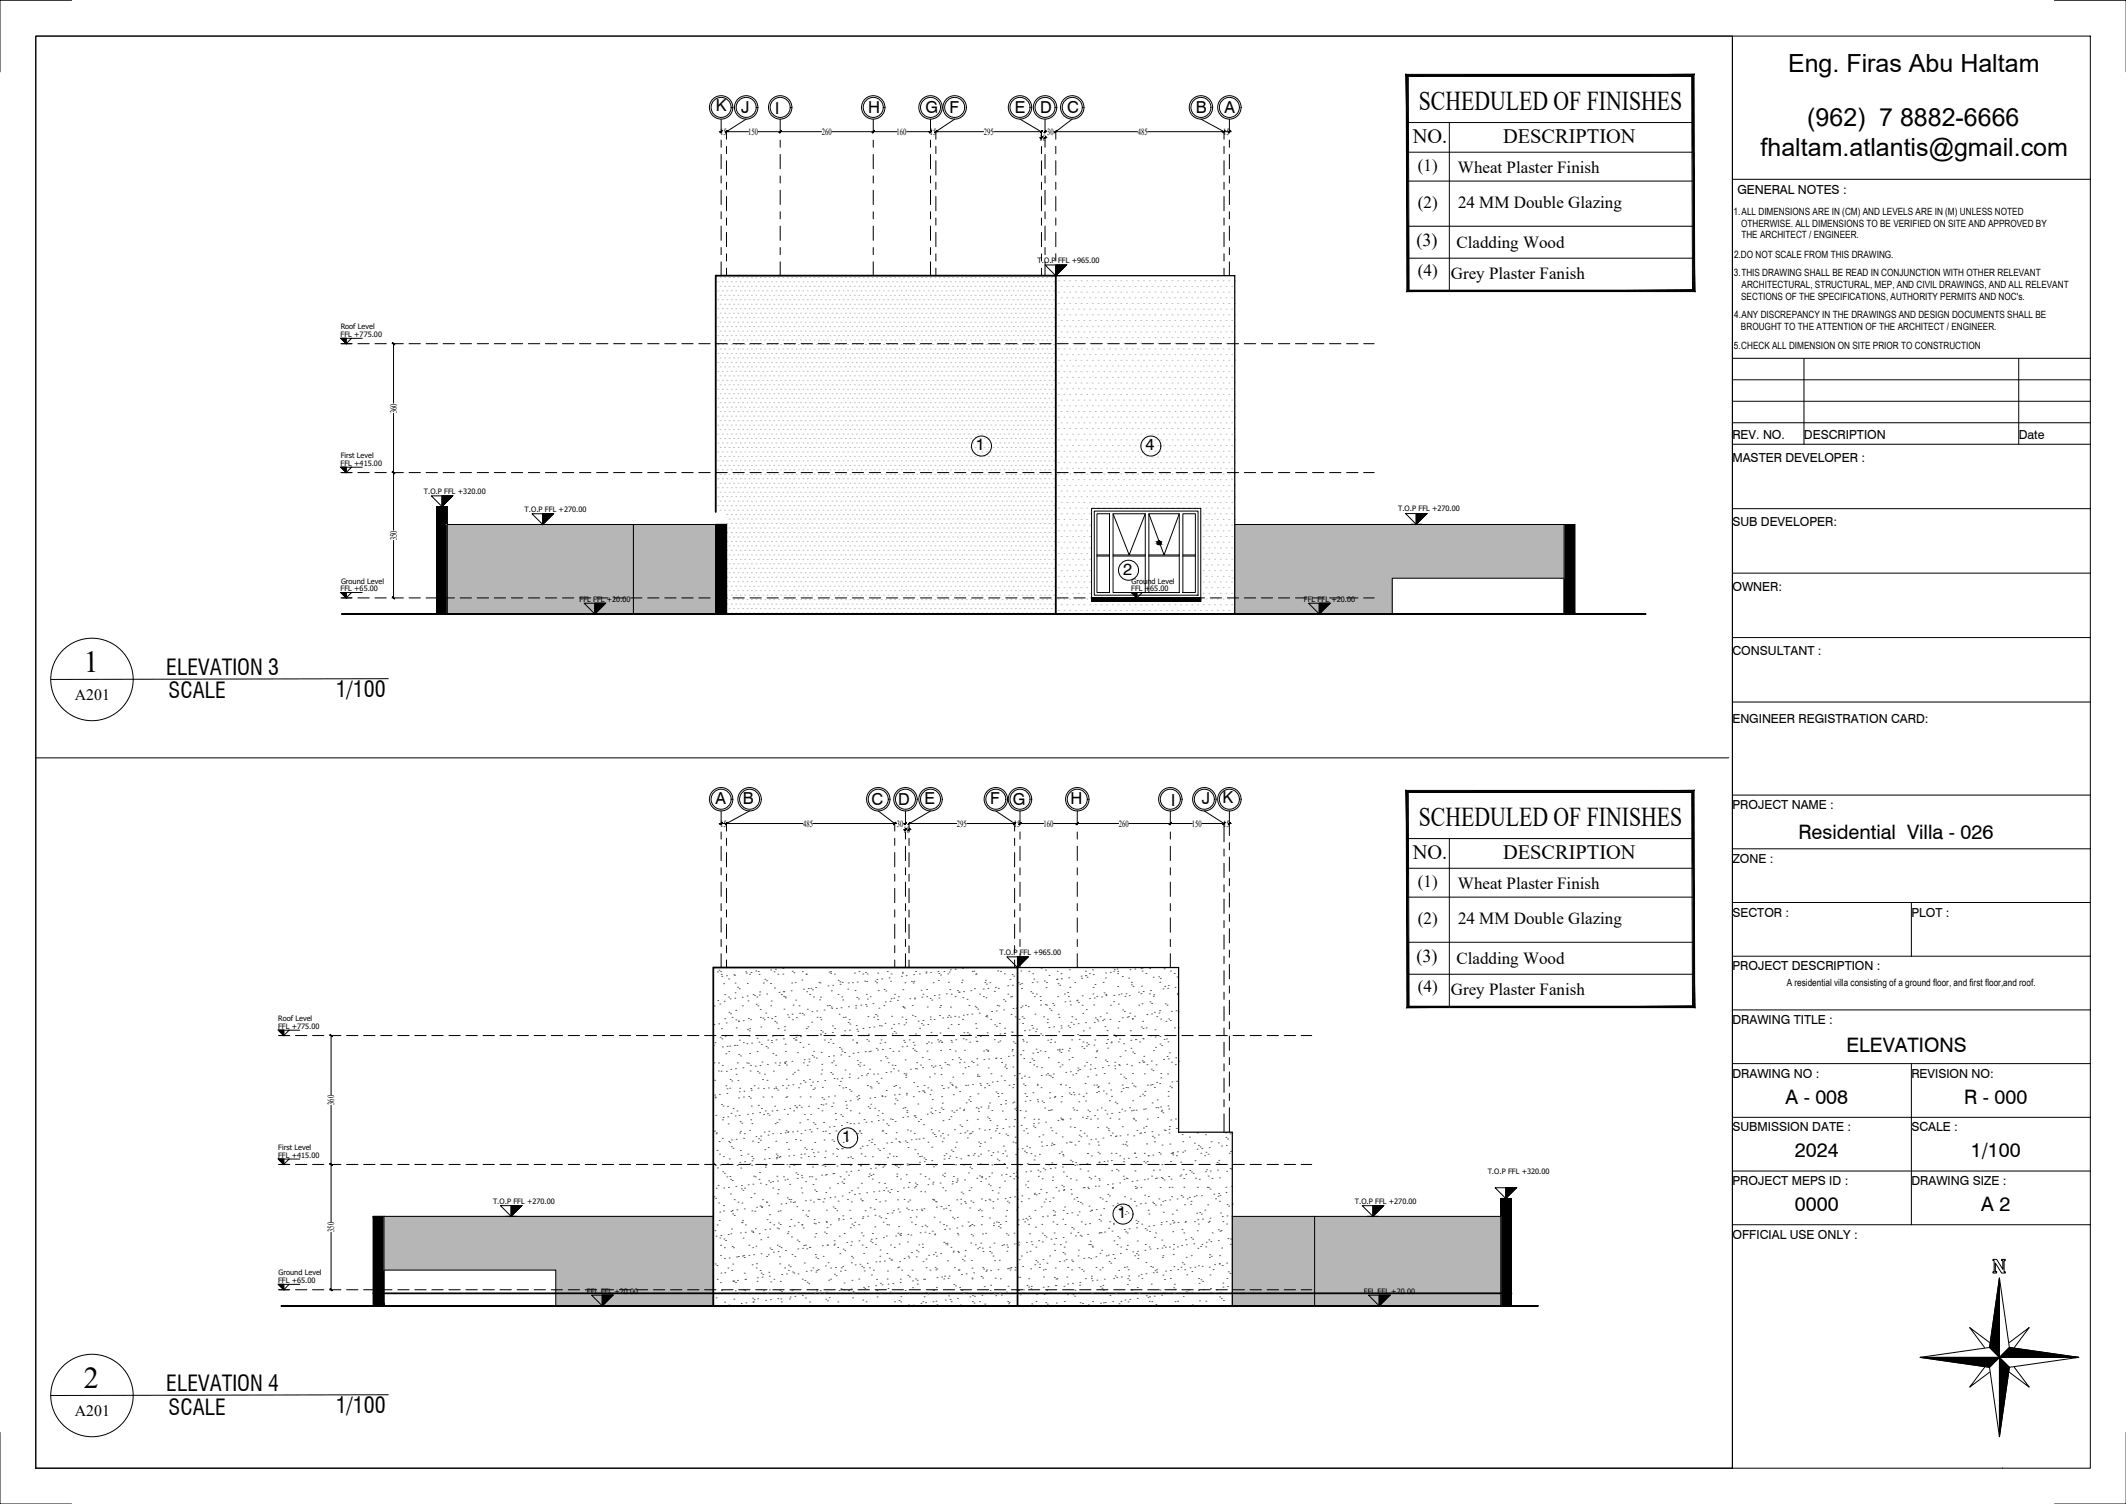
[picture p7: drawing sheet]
<svg xmlns="http://www.w3.org/2000/svg" width="594mm" height="420mm" viewBox="0 0 594 420" stroke-linecap="round" stroke-linejoin="round" font-family="sans-serif">
<defs><g id="words">
<g font-size="8.5">
<text x="23.4" y="187.7">1</text>
<text x="23.4" y="387.7">2</text>
</g>
<g font-size="7.6">
<text x="396.4" y="30.8">SCHEDULED OF FINISHES</text>
<text x="396.4" y="230.8">SCHEDULED OF FINISHES</text>
</g>
<g font-size="7">
<text x="499.6" y="20">Eng. Firas Abu Haltam</text>
<text x="505" y="35.1">(962) 7 8882-6666</text>
<text x="492" y="43.5">fhaltam.atlantis@gmail.com</text>
</g>
<g font-size="6.1">
<text x="46.5" y="188.5">ELEVATION 3</text>
<text x="47.1" y="195.1">SCALE</text>
<text x="93.9" y="194.8">1/100</text>
<text x="46.5" y="388.6">ELEVATION 4</text>
<text x="47.1" y="395.2">SCALE</text>
<text x="93.9" y="394.9">1/100</text>
</g>
<g font-size="5.7">
<text x="394.8" y="39.8">NO.</text>
<text x="420" y="39.8">DESCRIPTION</text>
<text x="394.8" y="239.9">NO.</text>
<text x="420" y="239.9">DESCRIPTION</text>
</g>
<g font-size="5.6">
<text x="502.5" y="234.3">Residential Villa - 026</text>
<text x="516" y="293.9">ELEVATIONS</text>
<text x="499" y="308.3">A - 008</text>
<text x="548.9" y="308.3">R - 000</text>
<text x="501.6" y="323.3">2024</text>
<text x="550.8" y="323.3">1/100</text>
<text x="501.6" y="338.3">0000</text>
<text x="553.6" y="338.3">A 2</text>
</g>
<g font-size="5.1">
<text x="395.8" y="68.8">(3)</text>
<text x="395.8" y="268.8">(3)</text>
</g>
<g font-size="4.8">
<text x="396.2" y="47.8">(1)</text>
<text x="407.4" y="48.4">Wheat Plaster Finish</text>
<text x="396.2" y="58">(2)</text>
<text x="407.4" y="58">24 MM Double Glazing</text>
<text x="407" y="69.3">Cladding Wood</text>
<text x="396.2" y="77">(4)</text>
<text x="405.4" y="78">Grey Plaster Fanish</text>
<text x="396.2" y="247.8">(1)</text>
<text x="407.4" y="248.4">Wheat Plaster Finish</text>
<text x="396.2" y="258.1">(2)</text>
<text x="407.4" y="258.1">24 MM Double Glazing</text>
<text x="407" y="269.3">Cladding Wood</text>
<text x="396.2" y="277">(4)</text>
<text x="405.4" y="278.1">Grey Plaster Fanish</text>
</g>
<g font-size="4.6">
<text x="200.1" y="31">K</text>
<text x="207.1" y="31.4">J</text>
<text x="216.6" y="31.8">I</text>
<text x="242.6" y="31.4">H</text>
<text x="258.6" y="31.6">G</text>
<text x="265.4" y="31.4">F</text>
<text x="283.6" y="31.4">E</text>
<text x="290.6" y="31.6">D</text>
<text x="298.2" y="31.6">C</text>
<text x="334.2" y="31.4">B</text>
<text x="342.1" y="31.4">A</text>
<text x="272.7" y="125.8">1</text>
<text x="320.1" y="125.8">4</text>
<text x="313.8" y="160.5">2</text>
<text x="200" y="224.7">A</text>
<text x="207.6" y="224.7">B</text>
<text x="243.5" y="224.9">C</text>
<text x="251" y="224.9">D</text>
<text x="258.3" y="224.7">E</text>
<text x="276.7" y="224.7">F</text>
<text x="283" y="224.9">G</text>
<text x="299.1" y="224.7">H</text>
<text x="327.2" y="225.1">I</text>
<text x="335.8" y="224.7">J</text>
<text x="341.6" y="224.2">K</text>
<text x="235.3" y="319.1">1</text>
<text x="312.3" y="340.4">1</text>
</g>
<g font-size="4.4">
<text x="20.9" y="195.6">A201</text>
<text x="20.9" y="395.6">A201</text>
</g>
<g font-size="3.5">
<text x="485.5" y="54.3">GENERAL NOTES :</text>
<text x="484.1" y="122.5">REV. NO.</text>
<text x="504.1" y="122.5">DESCRIPTION</text>
<text x="564.1" y="122.5">Date</text>
<text x="484.1" y="129">MASTER DEVELOPER :</text>
<text x="484.1" y="147">SUB DEVELOPER:</text>
<text x="484.1" y="165">OWNER:</text>
<text x="484.1" y="183">CONSULTANT :</text>
<text x="484.1" y="202">ENGINEER REGISTRATION CARD:</text>
<text x="484.1" y="226.1">PROJECT NAME :</text>
<text x="484.1" y="241.1">ZONE :</text>
<text x="484.1" y="256.1">SECTOR :</text>
<text x="534.1" y="256.1">PLOT :</text>
<text x="484.1" y="271.1">PROJECT DESCRIPTION :</text>
<text x="484.1" y="286.1">DRAWING TITLE :</text>
<text x="484.1" y="301.1">DRAWING NO :</text>
<text x="534.1" y="301.1">REVISION NO:</text>
<text x="484.1" y="316.1">SUBMISSION DATE :</text>
<text x="534.1" y="316.1">SCALE :</text>
<text x="484.1" y="331.1">PROJECT MEPS ID :</text>
<text x="534.1" y="331.1">DRAWING SIZE :</text>
<text x="484.1" y="346.1">OFFICIAL USE ONLY :</text>
</g>
<g font-size="2.8">
<text x="484.4" y="60">1.ALL DIMENSIONS ARE IN (CM) AND LEVELS ARE IN (M) UNLESS NOTED</text>
<text x="486.5" y="63.3">OTHERWISE. ALL DIMENSIONS TO BE VERIFIED ON SITE AND APPROVED BY</text>
<text x="484.6" y="72">2.DO NOT SCALE FROM THIS DRAWING.</text>
<text x="486.6" y="66.6">THE ARCHITECT / ENGINEER.</text>
<text x="484.5" y="77">3.THIS DRAWING SHALL BE READ IN CONJUNCTION WITH OTHER RELEVANT</text>
<text x="486.5" y="83.8">SECTIONS OF THE SPECIFICATIONS, AUTHORITY PERMITS AND NOC's.</text>
<text x="486.7" y="80.5">ARCHITECTURAL, STRUCTURAL, MEP, AND CIVIL DRAWINGS, AND ALL RELEVANT</text>
<text x="484.6" y="88.8">4.ANY DISCREPANCY IN THE DRAWINGS AND DESIGN DOCUMENTS SHALL BE</text>
<text x="486.5" y="92.2">BROUGHT TO THE ATTENTION OF THE ARCHITECT / ENGINEER.</text>
<text x="484.5" y="97.5">5.CHECK ALL DIMENSION ON SITE PRIOR TO CONSTRUCTION</text>
<text x="499.3" y="275.4">A residential villa consisting of a ground floor, and first floor,and roof.</text>
</g>
<g font-size="2.7">
<text x="201.3" y="37.7">15</text>
<text x="209" y="37.7">150</text>
<text x="229.6" y="37.7">260</text>
<text x="250.5" y="37.7">160</text>
<text x="259.8" y="37.7">15</text>
<text x="274.9" y="37.7">295</text>
<text x="290.5" y="39.4">10</text>
<text x="292.6" y="37.7">30</text>
<text x="317.9" y="37.7">485</text>
<text x="341.8" y="37.7">15</text>
<text x="110.9" y="115.4" transform="rotate(-90 110.9 115.4)">360</text>
<text x="110.9" y="150.9" transform="rotate(-90 110.9 150.9)">350</text>
<text x="201.3" y="230.9">15</text>
<text x="224.4" y="230.9">485</text>
<text x="250.6" y="230.9">30</text>
<text x="252.5" y="232.6">10</text>
<text x="267.4" y="230.9">295</text>
<text x="283.3" y="230.9">15</text>
<text x="291.6" y="230.9">160</text>
<text x="312.6" y="230.9">260</text>
<text x="333.1" y="230.9">150</text>
<text x="341.8" y="230.9">15</text>
<text x="93.4" y="308.7" transform="rotate(-90 93.4 308.7)">360</text>
<text x="93.4" y="344.2" transform="rotate(-90 93.4 344.2)">350</text>
</g>
<g font-size="2.1">
<text x="290" y="73.6">T.O.P FFL +965.00</text>
<text x="95.2" y="94.1">FFL +775.00</text>
<text x="95.2" y="92">Roof Level</text>
<text x="95.2" y="130.1">FFL +415.00</text>
<text x="95.2" y="128">First Level</text>
<text x="118.4" y="138.1">T.O.P FFL +320.00</text>
<text x="146.6" y="143.1">T.O.P FFL +270.00</text>
<text x="390.7" y="142.7">T.O.P FFL +270.00</text>
<text x="95.2" y="165.1">FFL +65.00</text>
<text x="95.3" y="163">Ground Level</text>
<text x="316.1" y="165.1">FFL +65.00</text>
<text x="316.2" y="163">Ground Level</text>
<text x="161.9" y="168.1">FFL FFL +20.00</text>
<text x="364.4" y="168.1">FFL FFL +20.00</text>
<text x="279.3" y="266.9">T.O.P FFL +965.00</text>
<text x="77.7" y="287.4">FFL +775.00</text>
<text x="77.8" y="285.3">Roof Level</text>
<text x="77.7" y="323.4">FFL +415.00</text>
<text x="77.8" y="321.3">First Level</text>
<text x="415.7" y="327.9">T.O.P FFL +320.00</text>
<text x="137.8" y="336.4">T.O.P FFL +270.00</text>
<text x="378.6" y="336.4">T.O.P FFL +270.00</text>
<text x="77.7" y="358.4">FFL +65.00</text>
<text x="77.8" y="356.3">Ground Level</text>
<text x="164" y="361.4">FFL FFL +20.00</text>
<text x="381.1" y="361.4">FFL FFL +20.00</text>
</g>
</g></defs>
<!-- layer: HATCH - ELEVATION FINISH -->
<g fill="#000" stroke="#000" stroke-width=".28">
<path d="M122 141.5l3 30v-30zM122 141.5l3 30h-3z"/>
<path d="M200 146.5l3 25v-25zM200 146.5l3 25h-3z"/>
<path d="M437.1 146.5l3 25v-25zM437.1 146.5l3 25h-3z"/>
<path d="M104.3 339.8l3 25v-25zM104.3 339.8l3 25h-3z"/>
<path d="M419.4 334.8l3 30v-30zM419.4 334.8l3 30h-3z"/>
</g>
<!-- layer: L - LAND -->
<path d="M125 146.5h75M177 146.5v25M345 146.5h95.1v25M437.1 146.5v25M122 171.5v-30h3v30M437.1 161.5h-48.1v10M107.3 339.8v25M199.3 339.8h-95v25M344.3 339.8h75.1M367.3 339.8v25M107.3 354.8h48v10M419.4 364.8v-30h3v30" fill="none" stroke="#000" stroke-width=".28"/>
<!-- layer: HATCH - ELEVATION FINISH -->
<g fill="#b6b7b4" stroke="#b6b7b4" stroke-width=".28">
<path d="M345 146.5l92.1 15v-15zM345 146.5l92.1 15h-92.1z"/>
<path d="M345 161.5l44 10v-10zM345 161.5l44 10h-44z"/>
<path d="M177 146.5l23 25v-25zM177 146.5l23 25h-23z"/>
<path d="M125 146.5l52 25v-25zM125 146.5l52 25h-52z"/>
<path d="M107.3 339.8l92 15v-15zM107.3 339.8l92 15h-92z"/>
<path d="M155.3 354.8l44 10v-10zM155.3 354.8l44 10h-44z"/>
<path d="M367.3 339.8l52.1 25v-25zM367.3 339.8l52.1 25h-52.1z"/>
<path d="M344.3 339.8l23 25v-25zM344.3 339.8l23 25h-23z"/>
</g>
<g fill="none" stroke="#c2bfaf" stroke-width=".28">
<path d="M200.6 78.7h.1M201.2 77.5h.1M201.2 80h.1M201.8 78.7h.1M202.5 77.5h.1M202.5 80h.1M203.1 78.7h.1M203.7 77.5h.1M203.7 80h.1M204.3 78.7h.1M205 77.5h.1M205 80h.1"/>
<path d="M205.6 78.7h.1M206.2 77.5h.1M206.2 80h.1M206.8 78.7h.1M207.5 77.5h.1M207.5 80h.1M208.1 78.7h.1M208.7 77.5h.1M208.7 80h.1M209.3 78.7h.1M210 77.5h.1M210 80h.1"/>
<path d="M210.6 78.7h.1M211.2 77.5h.1M211.2 80h.1M211.8 78.7h.1M212.5 77.5h.1M212.5 80h.1M213.1 78.7h.1M213.7 77.5h.1M213.7 80h.1M214.3 78.7h.1M215 77.5h.1M215 80h.1"/>
<path d="M215.6 78.7h.1M216.2 77.5h.1M216.2 80h.1M216.8 78.7h.1M217.5 77.5h.1M217.5 80h.1M218.1 78.7h.1M218.7 77.5h.1M218.7 80h.1M219.3 78.7h.1M220 77.5h.1M220 80h.1"/>
<path d="M220.6 78.7h.1M221.2 77.5h.1M221.2 80h.1M221.8 78.7h.1M222.5 77.5h.1M222.5 80h.1M223.1 78.7h.1M223.7 77.5h.1M223.7 80h.1M224.3 78.7h.1M225 77.5h.1M225 80h.1"/>
<path d="M225.6 78.7h.1M226.2 77.5h.1M226.2 80h.1M226.8 78.7h.1M227.5 77.5h.1M227.5 80h.1M228.1 78.7h.1M228.7 77.5h.1M228.7 80h.1M229.3 78.7h.1M230 77.5h.1M230 80h.1"/>
<path d="M230.6 78.7h.1M231.2 77.5h.1M231.2 80h.1M231.8 78.7h.1M232.5 77.5h.1M232.5 80h.1M233.1 78.7h.1M233.7 77.5h.1M233.7 80h.1M234.3 78.7h.1M235 77.5h.1M235 80h.1"/>
<path d="M235.6 78.7h.1M236.2 77.5h.1M236.2 80h.1M236.8 78.7h.1M237.5 77.5h.1M237.5 80h.1M238.1 78.7h.1M238.7 77.5h.1M238.7 80h.1M239.3 78.7h.1M240 77.5h.1M240 80h.1"/>
<path d="M240.6 78.7h.1M241.2 77.5h.1M241.2 80h.1M241.9 78.7h.1M242.5 77.5h.1M242.5 80h.1M243.1 78.7h.1M243.7 77.5h.1M243.7 80h.1M244.4 78.7h.1M245 77.5h.1M245 80h.1"/>
<path d="M245.6 78.7h.1M246.2 77.5h.1M246.2 80h.1M246.9 78.7h.1M247.5 77.5h.1M247.5 80h.1M248.1 78.7h.1M248.7 77.5h.1M248.7 80h.1M249.4 78.7h.1M250 77.5h.1M250 80h.1"/>
<path d="M250.6 78.7h.1M251.2 77.5h.1M251.2 80h.1M251.9 78.7h.1M252.5 77.5h.1M252.5 80h.1M253.1 78.7h.1M253.7 77.5h.1M253.7 80h.1M254.4 78.7h.1M255 77.5h.1M255 80h.1"/>
<path d="M255.6 78.7h.1M256.2 77.5h.1M256.2 80h.1M256.9 78.7h.1M257.5 77.5h.1M257.5 80h.1M258.1 78.7h.1M258.7 77.5h.1M258.7 80h.1M259.4 78.7h.1M260 77.5h.1M260 80h.1"/>
<path d="M260.6 78.7h.1M261.2 77.5h.1M261.2 80h.1M261.9 78.7h.1M262.5 77.5h.1M262.5 80h.1M263.1 78.7h.1M263.7 77.5h.1M263.7 80h.1M264.4 78.7h.1M265 77.5h.1M265 80h.1"/>
<path d="M265.6 78.7h.1M266.2 77.5h.1M266.2 80h.1M266.9 78.7h.1M267.5 77.5h.1M267.5 80h.1M268.1 78.7h.1M268.7 77.5h.1M268.7 80h.1M269.4 78.7h.1M270 77.5h.1M270 80h.1"/>
<path d="M270.6 78.7h.1M271.2 77.5h.1M271.2 80h.1M271.9 78.7h.1M272.5 77.5h.1M272.5 80h.1M273.1 78.7h.1M273.7 77.5h.1M273.7 80h.1M274.4 78.7h.1M275 77.5h.1M275 80h.1"/>
<path d="M275.6 78.7h.1M276.2 77.5h.1M276.2 80h.1M276.9 78.7h.1M277.5 77.5h.1M277.5 80h.1M278.1 78.7h.1M278.7 77.5h.1M278.7 80h.1M279.4 78.7h.1M280 77.5h.1M280 80h.1"/>
<path d="M280.6 78.7h.1M281.2 77.5h.1M281.2 80h.1M281.9 78.7h.1M282.5 77.5h.1M282.5 80h.1M283.1 78.7h.1M283.7 77.5h.1M283.7 80h.1M284.4 78.7h.1M285 77.5h.1M285 80h.1"/>
<path d="M285.6 78.7h.1M286.2 77.5h.1M286.2 80h.1M286.9 78.7h.1M287.5 77.5h.1M287.5 80h.1M288.1 78.7h.1M288.7 77.5h.1M288.7 80h.1M289.4 78.7h.1M290 77.5h.1M290 80h.1"/>
<path d="M290.6 78.7h.1M291.2 77.5h.1M291.2 80h.1M291.9 78.7h.1M292.5 77.5h.1M292.5 80h.1M293.1 78.7h.1M293.7 77.5h.1M293.7 80h.1M294.4 78.7h.1M295 77.5h.1M295 80h.1"/>
<path d="M295.7 78.4h.1M297.3 78.4h.1M298.9 78.4h.1M300.5 78.4h.1M302.1 78.4h.1M303.7 78.4h.1M305.3 78.4h.1M306.8 78.4h.1M308.4 78.4h.1M310 78.4h.1M311.6 78.4h.1M313.2 78.4h.1"/>
<path d="M314.8 78.4h.1M316.4 78.4h.1M318 78.4h.1M319.5 78.4h.1M321.1 78.4h.1M322.7 78.4h.1M324.3 78.4h.1M325.9 78.4h.1M327.5 78.4h.1M329.1 78.4h.1M330.7 78.4h.1M332.2 78.4h.1"/>
<path d="M333.8 78.4h.1M335.4 78.4h.1M337 78.4h.1M338.6 78.4h.1M340.2 78.4h.1M341.8 78.4h.1M343.4 78.4h.1M344.9 78.4h.1M200.6 81.2h.1M200.6 83.7h.1M200.6 86.2h.1M200.6 88.7h.1"/>
<path d="M200.6 91.2h.1M200.6 93.7h.1M200.6 96.2h.1M200.6 98.7h.1M201.2 82.5h.1M201.2 85h.1M201.2 87.5h.1M201.2 90h.1M201.2 92.5h.1M201.2 95h.1M201.2 97.5h.1M201.2 100h.1"/>
<path d="M201.8 81.2h.1M201.8 83.7h.1M201.8 86.2h.1M201.8 88.7h.1M201.8 91.2h.1M201.8 93.7h.1M201.8 96.2h.1M201.8 98.7h.1M202.5 82.5h.1M202.5 85h.1M202.5 87.5h.1M202.5 90h.1"/>
<path d="M202.5 92.5h.1M202.5 95h.1M202.5 97.5h.1M202.5 100h.1M203.1 81.2h.1M203.1 83.7h.1M203.1 86.2h.1M203.1 88.7h.1M203.1 91.2h.1M203.1 93.7h.1M203.1 96.2h.1M203.1 98.7h.1"/>
<path d="M203.7 82.5h.1M203.7 85h.1M203.7 87.5h.1M203.7 90h.1M203.7 92.5h.1M203.7 95h.1M203.7 97.5h.1M203.7 100h.1M204.3 81.2h.1M204.3 83.7h.1M204.3 86.2h.1M204.3 88.7h.1"/>
<path d="M204.3 91.2h.1M204.3 93.7h.1M204.3 96.2h.1M204.3 98.7h.1M205 82.5h.1M205 85h.1M205 87.5h.1M205 90h.1M205 92.5h.1M205 95h.1M205 97.5h.1M205 100h.1"/>
<path d="M205.6 81.2h.1M205.6 83.7h.1M205.6 86.2h.1M205.6 88.7h.1M205.6 91.2h.1M205.6 93.7h.1M205.6 96.2h.1M205.6 98.7h.1M206.2 82.5h.1M206.2 85h.1M206.2 87.5h.1M206.2 90h.1"/>
<path d="M206.2 92.5h.1M206.2 95h.1M206.2 97.5h.1M206.2 100h.1M206.8 81.2h.1M206.8 83.7h.1M206.8 86.2h.1M206.8 88.7h.1M206.8 91.2h.1M206.8 93.7h.1M206.8 96.2h.1M206.8 98.7h.1"/>
<path d="M207.5 82.5h.1M207.5 85h.1M207.5 87.5h.1M207.5 90h.1M207.5 92.5h.1M207.5 95h.1M207.5 97.5h.1M207.5 100h.1M208.1 81.2h.1M208.1 83.7h.1M208.1 86.2h.1M208.1 88.7h.1"/>
<path d="M208.1 91.2h.1M208.1 93.7h.1M208.1 96.2h.1M208.1 98.7h.1M208.7 82.5h.1M208.7 85h.1M208.7 87.5h.1M208.7 90h.1M208.7 92.5h.1M208.7 95h.1M208.7 97.5h.1M208.7 100h.1"/>
<path d="M209.3 81.2h.1M209.3 83.7h.1M209.3 86.2h.1M209.3 88.7h.1M209.3 91.2h.1M209.3 93.7h.1M209.3 96.2h.1M209.3 98.7h.1M210 82.5h.1M210 85h.1M210 87.5h.1M210 90h.1"/>
<path d="M210 92.5h.1M210 95h.1M210 97.5h.1M210 100h.1M210.6 81.2h.1M210.6 83.7h.1M210.6 86.2h.1M210.6 88.7h.1M210.6 91.2h.1M210.6 93.7h.1M210.6 96.2h.1M210.6 98.7h.1"/>
<path d="M211.2 82.5h.1M211.2 85h.1M211.2 87.5h.1M211.2 90h.1M211.2 92.5h.1M211.2 95h.1M211.2 97.5h.1M211.2 100h.1M211.8 81.2h.1M211.8 83.7h.1M211.8 86.2h.1M211.8 88.7h.1"/>
<path d="M211.8 91.2h.1M211.8 93.7h.1M211.8 96.2h.1M211.8 98.7h.1M212.5 82.5h.1M212.5 85h.1M212.5 87.5h.1M212.5 90h.1M212.5 92.5h.1M212.5 95h.1M212.5 97.5h.1M212.5 100h.1"/>
<path d="M213.1 81.2h.1M213.1 83.7h.1M213.1 86.2h.1M213.1 88.7h.1M213.1 91.2h.1M213.1 93.7h.1M213.1 96.2h.1M213.1 98.7h.1M213.7 82.5h.1M213.7 85h.1M213.7 87.5h.1M213.7 90h.1"/>
<path d="M213.7 92.5h.1M213.7 95h.1M213.7 97.5h.1M213.7 100h.1M214.3 81.2h.1M214.3 83.7h.1M214.3 86.2h.1M214.3 88.7h.1M214.3 91.2h.1M214.3 93.7h.1M214.3 96.2h.1M214.3 98.7h.1"/>
<path d="M215 82.5h.1M215 85h.1M215 87.5h.1M215 90h.1M215 92.5h.1M215 95h.1M215 97.5h.1M215 100h.1M215.6 81.2h.1M215.6 83.7h.1M215.6 86.2h.1M215.6 88.7h.1"/>
<path d="M215.6 91.2h.1M215.6 93.7h.1M215.6 96.2h.1M215.6 98.7h.1M216.2 82.5h.1M216.2 85h.1M216.2 87.5h.1M216.2 90h.1M216.2 92.5h.1M216.2 95h.1M216.2 97.5h.1M216.2 100h.1"/>
<path d="M216.8 81.2h.1M216.8 83.7h.1M216.8 86.2h.1M216.8 88.7h.1M216.8 91.2h.1M216.8 93.7h.1M216.8 96.2h.1M216.8 98.7h.1M217.5 82.5h.1M217.5 85h.1M217.5 87.5h.1M217.5 90h.1"/>
<path d="M217.5 92.5h.1M217.5 95h.1M217.5 97.5h.1M217.5 100h.1M218.1 81.2h.1M218.1 83.7h.1M218.1 86.2h.1M218.1 88.7h.1M218.1 91.2h.1M218.1 93.7h.1M218.1 96.2h.1M218.1 98.7h.1"/>
<path d="M218.7 82.5h.1M218.7 85h.1M218.7 87.5h.1M218.7 90h.1M218.7 92.5h.1M218.7 95h.1M218.7 97.5h.1M218.7 100h.1M219.3 81.2h.1M219.3 83.7h.1M219.3 86.2h.1M219.3 88.7h.1"/>
<path d="M219.3 91.2h.1M219.3 93.7h.1M219.3 96.2h.1M219.3 98.7h.1M220 82.5h.1M220 85h.1M220 87.5h.1M220 90h.1M220 92.5h.1M220 95h.1M220 97.5h.1M220 100h.1"/>
<path d="M220.6 81.2h.1M220.6 83.7h.1M220.6 86.2h.1M220.6 88.7h.1M220.6 91.2h.1M220.6 93.7h.1M220.6 96.2h.1M220.6 98.7h.1M221.2 82.5h.1M221.2 85h.1M221.2 87.5h.1M221.2 90h.1"/>
<path d="M221.2 92.5h.1M221.2 95h.1M221.2 97.5h.1M221.2 100h.1M221.8 81.2h.1M221.8 83.7h.1M221.8 86.2h.1M221.8 88.7h.1M221.8 91.2h.1M221.8 93.7h.1M221.8 96.2h.1M221.8 98.7h.1"/>
<path d="M222.5 82.5h.1M222.5 85h.1M222.5 87.5h.1M222.5 90h.1M222.5 92.5h.1M222.5 95h.1M222.5 97.5h.1M222.5 100h.1M223.1 81.2h.1M223.1 83.7h.1M223.1 86.2h.1M223.1 88.7h.1"/>
<path d="M223.1 91.2h.1M223.1 93.7h.1M223.1 96.2h.1M223.1 98.7h.1M223.7 82.5h.1M223.7 85h.1M223.7 87.5h.1M223.7 90h.1M223.7 92.5h.1M223.7 95h.1M223.7 97.5h.1M223.7 100h.1"/>
<path d="M224.3 81.2h.1M224.3 83.7h.1M224.3 86.2h.1M224.3 88.7h.1M224.3 91.2h.1M224.3 93.7h.1M224.3 96.2h.1M224.3 98.7h.1M225 82.5h.1M225 85h.1M225 87.5h.1M225 90h.1"/>
<path d="M225 92.5h.1M225 95h.1M225 97.5h.1M225 100h.1M225.6 81.2h.1M225.6 83.7h.1M225.6 86.2h.1M225.6 88.7h.1M225.6 91.2h.1M225.6 93.7h.1M225.6 96.2h.1M225.6 98.7h.1"/>
<path d="M226.2 82.5h.1M226.2 85h.1M226.2 87.5h.1M226.2 90h.1M226.2 92.5h.1M226.2 95h.1M226.2 97.5h.1M226.2 100h.1M226.8 81.2h.1M226.8 83.7h.1M226.8 86.2h.1M226.8 88.7h.1"/>
<path d="M226.8 91.2h.1M226.8 93.7h.1M226.8 96.2h.1M226.8 98.7h.1M227.5 82.5h.1M227.5 85h.1M227.5 87.5h.1M227.5 90h.1M227.5 92.5h.1M227.5 95h.1M227.5 97.5h.1M227.5 100h.1"/>
<path d="M228.1 81.2h.1M228.1 83.7h.1M228.1 86.2h.1M228.1 88.7h.1M228.1 91.2h.1M228.1 93.7h.1M228.1 96.2h.1M228.1 98.7h.1M228.7 82.5h.1M228.7 85h.1M228.7 87.5h.1M228.7 90h.1"/>
<path d="M228.7 92.5h.1M228.7 95h.1M228.7 97.5h.1M228.7 100h.1M229.3 81.2h.1M229.3 83.7h.1M229.3 86.2h.1M229.3 88.7h.1M229.3 91.2h.1M229.3 93.7h.1M229.3 96.2h.1M229.3 98.7h.1"/>
<path d="M230 82.5h.1M230 85h.1M230 87.5h.1M230 90h.1M230 92.5h.1M230 95h.1M230 97.5h.1M230 100h.1M230.6 81.2h.1M230.6 83.7h.1M230.6 86.2h.1M230.6 88.7h.1"/>
<path d="M230.6 91.2h.1M230.6 93.7h.1M230.6 96.2h.1M230.6 98.7h.1M231.2 82.5h.1M231.2 85h.1M231.2 87.5h.1M231.2 90h.1M231.2 92.5h.1M231.2 95h.1M231.2 97.5h.1M231.2 100h.1"/>
<path d="M231.8 81.2h.1M231.8 83.7h.1M231.8 86.2h.1M231.8 88.7h.1M231.8 91.2h.1M231.8 93.7h.1M231.8 96.2h.1M231.8 98.7h.1M232.5 82.5h.1M232.5 85h.1M232.5 87.5h.1M232.5 90h.1"/>
<path d="M232.5 92.5h.1M232.5 95h.1M232.5 97.5h.1M232.5 100h.1M233.1 81.2h.1M233.1 83.7h.1M233.1 86.2h.1M233.1 88.7h.1M233.1 91.2h.1M233.1 93.7h.1M233.1 96.2h.1M233.1 98.7h.1"/>
<path d="M233.7 82.5h.1M233.7 85h.1M233.7 87.5h.1M233.7 90h.1M233.7 92.5h.1M233.7 95h.1M233.7 97.5h.1M233.7 100h.1M234.3 81.2h.1M234.3 83.7h.1M234.3 86.2h.1M234.3 88.7h.1"/>
<path d="M234.3 91.2h.1M234.3 93.7h.1M234.3 96.2h.1M234.3 98.7h.1M235 82.5h.1M235 85h.1M235 87.5h.1M235 90h.1M235 92.5h.1M235 95h.1M235 97.5h.1M235 100h.1"/>
<path d="M235.6 81.2h.1M235.6 83.7h.1M235.6 86.2h.1M235.6 88.7h.1M235.6 91.2h.1M235.6 93.7h.1M235.6 96.2h.1M235.6 98.7h.1M236.2 82.5h.1M236.2 85h.1M236.2 87.5h.1M236.2 90h.1"/>
<path d="M236.2 92.5h.1M236.2 95h.1M236.2 97.5h.1M236.2 100h.1M236.8 81.2h.1M236.8 83.7h.1M236.8 86.2h.1M236.8 88.7h.1M236.8 91.2h.1M236.8 93.7h.1M236.8 96.2h.1M236.8 98.7h.1"/>
<path d="M237.5 82.5h.1M237.5 85h.1M237.5 87.5h.1M237.5 90h.1M237.5 92.5h.1M237.5 95h.1M237.5 97.5h.1M237.5 100h.1M238.1 81.2h.1M238.1 83.7h.1M238.1 86.2h.1M238.1 88.7h.1"/>
<path d="M238.1 91.2h.1M238.1 93.7h.1M238.1 96.2h.1M238.1 98.7h.1M238.7 82.5h.1M238.7 85h.1M238.7 87.5h.1M238.7 90h.1M238.7 92.5h.1M238.7 95h.1M238.7 97.5h.1M238.7 100h.1"/>
<path d="M239.3 81.2h.1M239.3 83.7h.1M239.3 86.2h.1M239.3 88.7h.1M239.3 91.2h.1M239.3 93.7h.1M239.3 96.2h.1M239.3 98.7h.1M240 82.5h.1M240 85h.1M240 87.5h.1M240 90h.1"/>
<path d="M240 92.5h.1M240 95h.1M240 97.5h.1M240 100h.1M240.6 81.2h.1M240.6 83.7h.1M240.6 86.2h.1M240.6 88.7h.1M240.6 91.2h.1M240.6 93.7h.1M240.6 96.2h.1M240.6 98.7h.1"/>
<path d="M241.2 82.5h.1M241.2 85h.1M241.2 87.5h.1M241.2 90h.1M241.2 92.5h.1M241.2 95h.1M241.2 97.5h.1M241.2 100h.1M241.9 81.2h.1M241.9 83.7h.1M241.9 86.2h.1M241.9 88.7h.1"/>
<path d="M241.9 91.2h.1M241.9 93.7h.1M241.9 96.2h.1M241.9 98.7h.1M242.5 82.5h.1M242.5 85h.1M242.5 87.5h.1M242.5 90h.1M242.5 92.5h.1M242.5 95h.1M242.5 97.5h.1M242.5 100h.1"/>
<path d="M243.1 81.2h.1M243.1 83.7h.1M243.1 86.2h.1M243.1 88.7h.1M243.1 91.2h.1M243.1 93.7h.1M243.1 96.2h.1M243.1 98.7h.1M243.7 82.5h.1M243.7 85h.1M243.7 87.5h.1M243.7 90h.1"/>
<path d="M243.7 92.5h.1M243.7 95h.1M243.7 97.5h.1M243.7 100h.1M244.4 81.2h.1M244.4 83.7h.1M244.4 86.2h.1M244.4 88.7h.1M244.4 91.2h.1M244.4 93.7h.1M244.4 96.2h.1M244.4 98.7h.1"/>
<path d="M245 82.5h.1M245 85h.1M245 87.5h.1M245 90h.1M245 92.5h.1M245 95h.1M245 97.5h.1M245 100h.1M245.6 81.2h.1M245.6 83.7h.1M245.6 86.2h.1M245.6 88.7h.1"/>
<path d="M245.6 91.2h.1M245.6 93.7h.1M245.6 96.2h.1M245.6 98.7h.1M246.2 82.5h.1M246.2 85h.1M246.2 87.5h.1M246.2 90h.1M246.2 92.5h.1M246.2 95h.1M246.2 97.5h.1M246.2 100h.1"/>
<path d="M246.9 81.2h.1M246.9 83.7h.1M246.9 86.2h.1M246.9 88.7h.1M246.9 91.2h.1M246.9 93.7h.1M246.9 96.2h.1M246.9 98.7h.1M247.5 82.5h.1M247.5 85h.1M247.5 87.5h.1M247.5 90h.1"/>
<path d="M247.5 92.5h.1M247.5 95h.1M247.5 97.5h.1M247.5 100h.1M248.1 81.2h.1M248.1 83.7h.1M248.1 86.2h.1M248.1 88.7h.1M248.1 91.2h.1M248.1 93.7h.1M248.1 96.2h.1M248.1 98.7h.1"/>
<path d="M248.7 82.5h.1M248.7 85h.1M248.7 87.5h.1M248.7 90h.1M248.7 92.5h.1M248.7 95h.1M248.7 97.5h.1M248.7 100h.1M249.4 81.2h.1M249.4 83.7h.1M249.4 86.2h.1M249.4 88.7h.1"/>
<path d="M249.4 91.2h.1M249.4 93.7h.1M249.4 96.2h.1M249.4 98.7h.1M250 82.5h.1M250 85h.1M250 87.5h.1M250 90h.1M250 92.5h.1M250 95h.1M250 97.5h.1M250 100h.1"/>
<path d="M250.6 81.2h.1M250.6 83.7h.1M250.6 86.2h.1M250.6 88.7h.1M250.6 91.2h.1M250.6 93.7h.1M250.6 96.2h.1M250.6 98.7h.1M251.2 82.5h.1M251.2 85h.1M251.2 87.5h.1M251.2 90h.1"/>
<path d="M251.2 92.5h.1M251.2 95h.1M251.2 97.5h.1M251.2 100h.1M251.9 81.2h.1M251.9 83.7h.1M251.9 86.2h.1M251.9 88.7h.1M251.9 91.2h.1M251.9 93.7h.1M251.9 96.2h.1M251.9 98.7h.1"/>
<path d="M252.5 82.5h.1M252.5 85h.1M252.5 87.5h.1M252.5 90h.1M252.5 92.5h.1M252.5 95h.1M252.5 97.5h.1M252.5 100h.1M253.1 81.2h.1M253.1 83.7h.1M253.1 86.2h.1M253.1 88.7h.1"/>
<path d="M253.1 91.2h.1M253.1 93.7h.1M253.1 96.2h.1M253.1 98.7h.1M253.7 82.5h.1M253.7 85h.1M253.7 87.5h.1M253.7 90h.1M253.7 92.5h.1M253.7 95h.1M253.7 97.5h.1M253.7 100h.1"/>
<path d="M254.4 81.2h.1M254.4 83.7h.1M254.4 86.2h.1M254.4 88.7h.1M254.4 91.2h.1M254.4 93.7h.1M254.4 96.2h.1M254.4 98.7h.1M255 82.5h.1M255 85h.1M255 87.5h.1M255 90h.1"/>
<path d="M255 92.5h.1M255 95h.1M255 97.5h.1M255 100h.1M255.6 81.2h.1M255.6 83.7h.1M255.6 86.2h.1M255.6 88.7h.1M255.6 91.2h.1M255.6 93.7h.1M255.6 96.2h.1M255.6 98.7h.1"/>
<path d="M256.2 82.5h.1M256.2 85h.1M256.2 87.5h.1M256.2 90h.1M256.2 92.5h.1M256.2 95h.1M256.2 97.5h.1M256.2 100h.1M256.9 81.2h.1M256.9 83.7h.1M256.9 86.2h.1M256.9 88.7h.1"/>
<path d="M256.9 91.2h.1M256.9 93.7h.1M256.9 96.2h.1M256.9 98.7h.1M257.5 82.5h.1M257.5 85h.1M257.5 87.5h.1M257.5 90h.1M257.5 92.5h.1M257.5 95h.1M257.5 97.5h.1M257.5 100h.1"/>
<path d="M258.1 81.2h.1M258.1 83.7h.1M258.1 86.2h.1M258.1 88.7h.1M258.1 91.2h.1M258.1 93.7h.1M258.1 96.2h.1M258.1 98.7h.1M258.7 82.5h.1M258.7 85h.1M258.7 87.5h.1M258.7 90h.1"/>
<path d="M258.7 92.5h.1M258.7 95h.1M258.7 97.5h.1M258.7 100h.1M259.4 81.2h.1M259.4 83.7h.1M259.4 86.2h.1M259.4 88.7h.1M259.4 91.2h.1M259.4 93.7h.1M259.4 96.2h.1M259.4 98.7h.1"/>
<path d="M260 82.5h.1M260 85h.1M260 87.5h.1M260 90h.1M260 92.5h.1M260 95h.1M260 97.5h.1M260 100h.1M260.6 81.2h.1M260.6 83.7h.1M260.6 86.2h.1M260.6 88.7h.1"/>
<path d="M260.6 91.2h.1M260.6 93.7h.1M260.6 96.2h.1M260.6 98.7h.1M261.2 82.5h.1M261.2 85h.1M261.2 87.5h.1M261.2 90h.1M261.2 92.5h.1M261.2 95h.1M261.2 97.5h.1M261.2 100h.1"/>
<path d="M261.9 81.2h.1M261.9 83.7h.1M261.9 86.2h.1M261.9 88.7h.1M261.9 91.2h.1M261.9 93.7h.1M261.9 96.2h.1M261.9 98.7h.1M262.5 82.5h.1M262.5 85h.1M262.5 87.5h.1M262.5 90h.1"/>
<path d="M262.5 92.5h.1M262.5 95h.1M262.5 97.5h.1M262.5 100h.1M263.1 81.2h.1M263.1 83.7h.1M263.1 86.2h.1M263.1 88.7h.1M263.1 91.2h.1M263.1 93.7h.1M263.1 96.2h.1M263.1 98.7h.1"/>
<path d="M263.7 82.5h.1M263.7 85h.1M263.7 87.5h.1M263.7 90h.1M263.7 92.5h.1M263.7 95h.1M263.7 97.5h.1M263.7 100h.1M264.4 81.2h.1M264.4 83.7h.1M264.4 86.2h.1M264.4 88.7h.1"/>
<path d="M264.4 91.2h.1M264.4 93.7h.1M264.4 96.2h.1M264.4 98.7h.1M265 82.5h.1M265 85h.1M265 87.5h.1M265 90h.1M265 92.5h.1M265 95h.1M265 97.5h.1M265 100h.1"/>
<path d="M265.6 81.2h.1M265.6 83.7h.1M265.6 86.2h.1M265.6 88.7h.1M265.6 91.2h.1M265.6 93.7h.1M265.6 96.2h.1M265.6 98.7h.1M266.2 82.5h.1M266.2 85h.1M266.2 87.5h.1M266.2 90h.1"/>
<path d="M266.2 92.5h.1M266.2 95h.1M266.2 97.5h.1M266.2 100h.1M266.9 81.2h.1M266.9 83.7h.1M266.9 86.2h.1M266.9 88.7h.1M266.9 91.2h.1M266.9 93.7h.1M266.9 96.2h.1M266.9 98.7h.1"/>
<path d="M267.5 82.5h.1M267.5 85h.1M267.5 87.5h.1M267.5 90h.1M267.5 92.5h.1M267.5 95h.1M267.5 97.5h.1M267.5 100h.1M268.1 81.2h.1M268.1 83.7h.1M268.1 86.2h.1M268.1 88.7h.1"/>
<path d="M268.1 91.2h.1M268.1 93.7h.1M268.1 96.2h.1M268.1 98.7h.1M268.7 82.5h.1M268.7 85h.1M268.7 87.5h.1M268.7 90h.1M268.7 92.5h.1M268.7 95h.1M268.7 97.5h.1M268.7 100h.1"/>
<path d="M269.4 81.2h.1M269.4 83.7h.1M269.4 86.2h.1M269.4 88.7h.1M269.4 91.2h.1M269.4 93.7h.1M269.4 96.2h.1M269.4 98.7h.1M270 82.5h.1M270 85h.1M270 87.5h.1M270 90h.1"/>
<path d="M270 92.5h.1M270 95h.1M270 97.5h.1M270 100h.1M270.6 81.2h.1M270.6 83.7h.1M270.6 86.2h.1M270.6 88.7h.1M270.6 91.2h.1M270.6 93.7h.1M270.6 96.2h.1M270.6 98.7h.1"/>
<path d="M271.2 82.5h.1M271.2 85h.1M271.2 87.5h.1M271.2 90h.1M271.2 92.5h.1M271.2 95h.1M271.2 97.5h.1M271.2 100h.1M271.9 81.2h.1M271.9 83.7h.1M271.9 86.2h.1M271.9 88.7h.1"/>
<path d="M271.9 91.2h.1M271.9 93.7h.1M271.9 96.2h.1M271.9 98.7h.1M272.5 82.5h.1M272.5 85h.1M272.5 87.5h.1M272.5 90h.1M272.5 92.5h.1M272.5 95h.1M272.5 97.5h.1M272.5 100h.1"/>
<path d="M273.1 81.2h.1M273.1 83.7h.1M273.1 86.2h.1M273.1 88.7h.1M273.1 91.2h.1M273.1 93.7h.1M273.1 96.2h.1M273.1 98.7h.1M273.7 82.5h.1M273.7 85h.1M273.7 87.5h.1M273.7 90h.1"/>
<path d="M273.7 92.5h.1M273.7 95h.1M273.7 97.5h.1M273.7 100h.1M274.4 81.2h.1M274.4 83.7h.1M274.4 86.2h.1M274.4 88.7h.1M274.4 91.2h.1M274.4 93.7h.1M274.4 96.2h.1M274.4 98.7h.1"/>
<path d="M275 82.5h.1M275 85h.1M275 87.5h.1M275 90h.1M275 92.5h.1M275 95h.1M275 97.5h.1M275 100h.1M275.6 81.2h.1M275.6 83.7h.1M275.6 86.2h.1M275.6 88.7h.1"/>
<path d="M275.6 91.2h.1M275.6 93.7h.1M275.6 96.2h.1M275.6 98.7h.1M276.2 82.5h.1M276.2 85h.1M276.2 87.5h.1M276.2 90h.1M276.2 92.5h.1M276.2 95h.1M276.2 97.5h.1M276.2 100h.1"/>
<path d="M276.9 81.2h.1M276.9 83.7h.1M276.9 86.2h.1M276.9 88.7h.1M276.9 91.2h.1M276.9 93.7h.1M276.9 96.2h.1M276.9 98.7h.1M277.5 82.5h.1M277.5 85h.1M277.5 87.5h.1M277.5 90h.1"/>
<path d="M277.5 92.5h.1M277.5 95h.1M277.5 97.5h.1M277.5 100h.1M278.1 81.2h.1M278.1 83.7h.1M278.1 86.2h.1M278.1 88.7h.1M278.1 91.2h.1M278.1 93.7h.1M278.1 96.2h.1M278.1 98.7h.1"/>
<path d="M278.7 82.5h.1M278.7 85h.1M278.7 87.5h.1M278.7 90h.1M278.7 92.5h.1M278.7 95h.1M278.7 97.5h.1M278.7 100h.1M279.4 81.2h.1M279.4 83.7h.1M279.4 86.2h.1M279.4 88.7h.1"/>
<path d="M279.4 91.2h.1M279.4 93.7h.1M279.4 96.2h.1M279.4 98.7h.1M280 82.5h.1M280 85h.1M280 87.5h.1M280 90h.1M280 92.5h.1M280 95h.1M280 97.5h.1M280 100h.1"/>
<path d="M280.6 81.2h.1M280.6 83.7h.1M280.6 86.2h.1M280.6 88.7h.1M280.6 91.2h.1M280.6 93.7h.1M280.6 96.2h.1M280.6 98.7h.1M281.2 82.5h.1M281.2 85h.1M281.2 87.5h.1M281.2 90h.1"/>
<path d="M281.2 92.5h.1M281.2 95h.1M281.2 97.5h.1M281.2 100h.1M281.9 81.2h.1M281.9 83.7h.1M281.9 86.2h.1M281.9 88.7h.1M281.9 91.2h.1M281.9 93.7h.1M281.9 96.2h.1M281.9 98.7h.1"/>
<path d="M282.5 82.5h.1M282.5 85h.1M282.5 87.5h.1M282.5 90h.1M282.5 92.5h.1M282.5 95h.1M282.5 97.5h.1M282.5 100h.1M283.1 81.2h.1M283.1 83.7h.1M283.1 86.2h.1M283.1 88.7h.1"/>
<path d="M283.1 91.2h.1M283.1 93.7h.1M283.1 96.2h.1M283.1 98.7h.1M283.7 82.5h.1M283.7 85h.1M283.7 87.5h.1M283.7 90h.1M283.7 92.5h.1M283.7 95h.1M283.7 97.5h.1M283.7 100h.1"/>
<path d="M284.4 81.2h.1M284.4 83.7h.1M284.4 86.2h.1M284.4 88.7h.1M284.4 91.2h.1M284.4 93.7h.1M284.4 96.2h.1M284.4 98.7h.1M285 82.5h.1M285 85h.1M285 87.5h.1M285 90h.1"/>
<path d="M285 92.5h.1M285 95h.1M285 97.5h.1M285 100h.1M285.6 81.2h.1M285.6 83.7h.1M285.6 86.2h.1M285.6 88.7h.1M285.6 91.2h.1M285.6 93.7h.1M285.6 96.2h.1M285.6 98.7h.1"/>
<path d="M286.2 82.5h.1M286.2 85h.1M286.2 87.5h.1M286.2 90h.1M286.2 92.5h.1M286.2 95h.1M286.2 97.5h.1M286.2 100h.1M286.9 81.2h.1M286.9 83.7h.1M286.9 86.2h.1M286.9 88.7h.1"/>
<path d="M286.9 91.2h.1M286.9 93.7h.1M286.9 96.2h.1M286.9 98.7h.1M287.5 82.5h.1M287.5 85h.1M287.5 87.5h.1M287.5 90h.1M287.5 92.5h.1M287.5 95h.1M287.5 97.5h.1M287.5 100h.1"/>
<path d="M288.1 81.2h.1M288.1 83.7h.1M288.1 86.2h.1M288.1 88.7h.1M288.1 91.2h.1M288.1 93.7h.1M288.1 96.2h.1M288.1 98.7h.1M288.7 82.5h.1M288.7 85h.1M288.7 87.5h.1M288.7 90h.1"/>
<path d="M288.7 92.5h.1M288.7 95h.1M288.7 97.5h.1M288.7 100h.1M289.4 81.2h.1M289.4 83.7h.1M289.4 86.2h.1M289.4 88.7h.1M289.4 91.2h.1M289.4 93.7h.1M289.4 96.2h.1M289.4 98.7h.1"/>
<path d="M290 82.5h.1M290 85h.1M290 87.5h.1M290 90h.1M290 92.5h.1M290 95h.1M290 97.5h.1M290 100h.1M290.6 81.2h.1M290.6 83.7h.1M290.6 86.2h.1M290.6 88.7h.1"/>
<path d="M290.6 91.2h.1M290.6 93.7h.1M290.6 96.2h.1M290.6 98.7h.1M291.2 82.5h.1M291.2 85h.1M291.2 87.5h.1M291.2 90h.1M291.2 92.5h.1M291.2 95h.1M291.2 97.5h.1M291.2 100h.1"/>
<path d="M291.9 81.2h.1M291.9 83.7h.1M291.9 86.2h.1M291.9 88.7h.1M291.9 91.2h.1M291.9 93.7h.1M291.9 96.2h.1M291.9 98.7h.1M292.5 82.5h.1M292.5 85h.1M292.5 87.5h.1M292.5 90h.1"/>
<path d="M292.5 92.5h.1M292.5 95h.1M292.5 97.5h.1M292.5 100h.1M293.1 81.2h.1M293.1 83.7h.1M293.1 86.2h.1M293.1 88.7h.1M293.1 91.2h.1M293.1 93.7h.1M293.1 96.2h.1M293.1 98.7h.1"/>
<path d="M293.7 82.5h.1M293.7 85h.1M293.7 87.5h.1M293.7 90h.1M293.7 92.5h.1M293.7 95h.1M293.7 97.5h.1M293.7 100h.1M294.4 81.2h.1M294.4 83.7h.1M294.4 86.2h.1M294.4 88.7h.1"/>
<path d="M294.4 91.2h.1M294.4 93.7h.1M294.4 96.2h.1M294.4 98.7h.1M295 82.5h.1M295 85h.1M295 87.5h.1M295 90h.1M295 92.5h.1M295 95h.1M295 97.5h.1M295 100h.1"/>
<path d="M295.7 81.6h.1M295.7 84.8h.1M295.7 88h.1M295.7 91.1h.1M295.7 94.3h.1M295.7 97.5h.1M296.5 80h.1M296.5 83.2h.1M296.5 86.4h.1M296.5 89.5h.1M296.5 92.7h.1M296.5 95.9h.1"/>
<path d="M296.5 99.1h.1M297.3 81.6h.1M297.3 84.8h.1M297.3 88h.1M297.3 91.1h.1M297.3 94.3h.1M297.3 97.5h.1M298.1 80h.1M298.1 83.2h.1M298.1 86.4h.1M298.1 89.5h.1M298.1 92.7h.1"/>
<path d="M298.1 95.9h.1M298.1 99.1h.1M298.9 81.6h.1M298.9 84.8h.1M298.9 88h.1M298.9 91.1h.1M298.9 94.3h.1M298.9 97.5h.1M299.7 80h.1M299.7 83.2h.1M299.7 86.4h.1M299.7 89.5h.1"/>
<path d="M299.7 92.7h.1M299.7 95.9h.1M299.7 99.1h.1M300.5 81.6h.1M300.5 84.8h.1M300.5 88h.1M300.5 91.1h.1M300.5 94.3h.1M300.5 97.5h.1M301.3 80h.1M301.3 83.2h.1M301.3 86.4h.1"/>
<path d="M301.3 89.5h.1M301.3 92.7h.1M301.3 95.9h.1M301.3 99.1h.1M302.1 81.6h.1M302.1 84.8h.1M302.1 88h.1M302.1 91.1h.1M302.1 94.3h.1M302.1 97.5h.1M302.9 80h.1M302.9 83.2h.1"/>
<path d="M302.9 86.4h.1M302.9 89.5h.1M302.9 92.7h.1M302.9 95.9h.1M302.9 99.1h.1M303.7 81.6h.1M303.7 84.8h.1M303.7 88h.1M303.7 91.1h.1M303.7 94.3h.1M303.7 97.5h.1M304.5 80h.1"/>
<path d="M304.5 83.2h.1M304.5 86.4h.1M304.5 89.5h.1M304.5 92.7h.1M304.5 95.9h.1M304.5 99.1h.1M305.3 81.6h.1M305.3 84.8h.1M305.3 88h.1M305.3 91.1h.1M305.3 94.3h.1M305.3 97.5h.1"/>
<path d="M306 80h.1M306 83.2h.1M306 86.4h.1M306 89.5h.1M306 92.7h.1M306 95.9h.1M306 99.1h.1M306.8 81.6h.1M306.8 84.8h.1M306.8 88h.1M306.8 91.1h.1M306.8 94.3h.1"/>
<path d="M306.8 97.5h.1M307.6 80h.1M307.6 83.2h.1M307.6 86.4h.1M307.6 89.5h.1M307.6 92.7h.1M307.6 95.9h.1M307.6 99.1h.1M308.4 81.6h.1M308.4 84.8h.1M308.4 88h.1M308.4 91.1h.1"/>
<path d="M308.4 94.3h.1M308.4 97.5h.1M309.2 80h.1M309.2 83.2h.1M309.2 86.4h.1M309.2 89.5h.1M309.2 92.7h.1M309.2 95.9h.1M309.2 99.1h.1M310 81.6h.1M310 84.8h.1M310 88h.1"/>
<path d="M310 91.1h.1M310 94.3h.1M310 97.5h.1M310.8 80h.1M310.8 83.2h.1M310.8 86.4h.1M310.8 89.5h.1M310.8 92.7h.1M310.8 95.9h.1M310.8 99.1h.1M311.6 81.6h.1M311.6 84.8h.1"/>
<path d="M311.6 88h.1M311.6 91.1h.1M311.6 94.3h.1M311.6 97.5h.1M312.4 80h.1M312.4 83.2h.1M312.4 86.4h.1M312.4 89.5h.1M312.4 92.7h.1M312.4 95.9h.1M312.4 99.1h.1M313.2 81.6h.1"/>
<path d="M313.2 84.8h.1M313.2 88h.1M313.2 91.1h.1M313.2 94.3h.1M313.2 97.5h.1M314 80h.1M314 83.2h.1M314 86.4h.1M314 89.5h.1M314 92.7h.1M314 95.9h.1M314 99.1h.1"/>
<path d="M314.8 81.6h.1M314.8 84.8h.1M314.8 88h.1M314.8 91.1h.1M314.8 94.3h.1M314.8 97.5h.1M315.6 80h.1M315.6 83.2h.1M315.6 86.4h.1M315.6 89.5h.1M315.6 92.7h.1M315.6 95.9h.1"/>
<path d="M315.6 99.1h.1M316.4 81.6h.1M316.4 84.8h.1M316.4 88h.1M316.4 91.1h.1M316.4 94.3h.1M316.4 97.5h.1M317.2 80h.1M317.2 83.2h.1M317.2 86.4h.1M317.2 89.5h.1M317.2 92.7h.1"/>
<path d="M317.2 95.9h.1M317.2 99.1h.1M318 81.6h.1M318 84.8h.1M318 88h.1M318 91.1h.1M318 94.3h.1M318 97.5h.1M318.7 80h.1M318.7 83.2h.1M318.7 86.4h.1M318.7 89.5h.1"/>
<path d="M318.7 92.7h.1M318.7 95.9h.1M318.7 99.1h.1M319.5 81.6h.1M319.5 84.8h.1M319.5 88h.1M319.5 91.1h.1M319.5 94.3h.1M319.5 97.5h.1M320.3 80h.1M320.3 83.2h.1M320.3 86.4h.1"/>
<path d="M320.3 89.5h.1M320.3 92.7h.1M320.3 95.9h.1M320.3 99.1h.1M321.1 81.6h.1M321.1 84.8h.1M321.1 88h.1M321.1 91.1h.1M321.1 94.3h.1M321.1 97.5h.1M321.9 80h.1M321.9 83.2h.1"/>
<path d="M321.9 86.4h.1M321.9 89.5h.1M321.9 92.7h.1M321.9 95.9h.1M321.9 99.1h.1M322.7 81.6h.1M322.7 84.8h.1M322.7 88h.1M322.7 91.1h.1M322.7 94.3h.1M322.7 97.5h.1M323.5 80h.1"/>
<path d="M323.5 83.2h.1M323.5 86.4h.1M323.5 89.5h.1M323.5 92.7h.1M323.5 95.9h.1M323.5 99.1h.1M324.3 81.6h.1M324.3 84.8h.1M324.3 88h.1M324.3 91.1h.1M324.3 94.3h.1M324.3 97.5h.1"/>
<path d="M325.1 80h.1M325.1 83.2h.1M325.1 86.4h.1M325.1 89.5h.1M325.1 92.7h.1M325.1 95.9h.1M325.1 99.1h.1M325.9 81.6h.1M325.9 84.8h.1M325.9 88h.1M325.9 91.1h.1M325.9 94.3h.1"/>
<path d="M325.9 97.5h.1M326.7 80h.1M326.7 83.2h.1M326.7 86.4h.1M326.7 89.5h.1M326.7 92.7h.1M326.7 95.9h.1M326.7 99.1h.1M327.5 81.6h.1M327.5 84.8h.1M327.5 88h.1M327.5 91.1h.1"/>
<path d="M327.5 94.3h.1M327.5 97.5h.1M328.3 80h.1M328.3 83.2h.1M328.3 86.4h.1M328.3 89.5h.1M328.3 92.7h.1M328.3 95.9h.1M328.3 99.1h.1M329.1 81.6h.1M329.1 84.8h.1M329.1 88h.1"/>
<path d="M329.1 91.1h.1M329.1 94.3h.1M329.1 97.5h.1M329.9 80h.1M329.9 83.2h.1M329.9 86.4h.1M329.9 89.5h.1M329.9 92.7h.1M329.9 95.9h.1M329.9 99.1h.1M330.7 81.6h.1M330.7 84.8h.1"/>
<path d="M330.7 88h.1M330.7 91.1h.1M330.7 94.3h.1M330.7 97.5h.1M331.5 80h.1M331.5 83.2h.1M331.5 86.4h.1M331.5 89.5h.1M331.5 92.7h.1M331.5 95.9h.1M331.5 99.1h.1M332.2 81.6h.1"/>
<path d="M332.2 84.8h.1M332.2 88h.1M332.2 91.1h.1M332.2 94.3h.1M332.2 97.5h.1M333 80h.1M333 83.2h.1M333 86.4h.1M333 89.5h.1M333 92.7h.1M333 95.9h.1M333 99.1h.1"/>
<path d="M333.8 81.6h.1M333.8 84.8h.1M333.8 88h.1M333.8 91.1h.1M333.8 94.3h.1M333.8 97.5h.1M334.6 80h.1M334.6 83.2h.1M334.6 86.4h.1M334.6 89.5h.1M334.6 92.7h.1M334.6 95.9h.1"/>
<path d="M334.6 99.1h.1M335.4 81.6h.1M335.4 84.8h.1M335.4 88h.1M335.4 91.1h.1M335.4 94.3h.1M335.4 97.5h.1M336.2 80h.1M336.2 83.2h.1M336.2 86.4h.1M336.2 89.5h.1M336.2 92.7h.1"/>
<path d="M336.2 95.9h.1M336.2 99.1h.1M337 81.6h.1M337 84.8h.1M337 88h.1M337 91.1h.1M337 94.3h.1M337 97.5h.1M337.8 80h.1M337.8 83.2h.1M337.8 86.4h.1M337.8 89.5h.1"/>
<path d="M337.8 92.7h.1M337.8 95.9h.1M337.8 99.1h.1M338.6 81.6h.1M338.6 84.8h.1M338.6 88h.1M338.6 91.1h.1M338.6 94.3h.1M338.6 97.5h.1M339.4 80h.1M339.4 83.2h.1M339.4 86.4h.1"/>
<path d="M339.4 89.5h.1M339.4 92.7h.1M339.4 95.9h.1M339.4 99.1h.1M340.2 81.6h.1M340.2 84.8h.1M340.2 88h.1M340.2 91.1h.1M340.2 94.3h.1M340.2 97.5h.1M341 80h.1M341 83.2h.1"/>
<path d="M341 86.4h.1M341 89.5h.1M341 92.7h.1M341 95.9h.1M341 99.1h.1M341.8 81.6h.1M341.8 84.8h.1M341.8 88h.1M341.8 91.1h.1M341.8 94.3h.1M341.8 97.5h.1M342.6 80h.1"/>
<path d="M342.6 83.2h.1M342.6 86.4h.1M342.6 89.5h.1M342.6 92.7h.1M342.6 95.9h.1M342.6 99.1h.1M343.4 81.6h.1M343.4 84.8h.1M343.4 88h.1M343.4 91.1h.1M343.4 94.3h.1M343.4 97.5h.1"/>
<path d="M344.2 80h.1M344.2 83.2h.1M344.2 86.4h.1M344.2 89.5h.1M344.2 92.7h.1M344.2 95.9h.1M344.2 99.1h.1M344.9 81.6h.1M344.9 84.8h.1M344.9 88h.1M344.9 91.1h.1M344.9 94.3h.1"/>
<path d="M344.9 97.5h.1M200.6 101.2h.1M200.6 103.7h.1M200.6 106.3h.1M200.6 108.8h.1M200.6 111.3h.1M200.6 113.8h.1M200.6 116.3h.1M200.6 118.8h.1M201.2 102.5h.1M201.2 105h.1M201.2 107.5h.1"/>
<path d="M201.2 110h.1M201.2 112.5h.1M201.2 115h.1M201.2 117.5h.1M201.8 101.2h.1M201.8 103.7h.1M201.8 106.3h.1M201.8 108.8h.1M201.8 111.3h.1M201.8 113.8h.1M201.8 116.3h.1M201.8 118.8h.1"/>
<path d="M202.5 102.5h.1M202.5 105h.1M202.5 107.5h.1M202.5 110h.1M202.5 112.5h.1M202.5 115h.1M202.5 117.5h.1M203.1 101.2h.1M203.1 103.7h.1M203.1 106.3h.1M203.1 108.8h.1M203.1 111.3h.1"/>
<path d="M203.1 113.8h.1M203.1 116.3h.1M203.1 118.8h.1M203.7 102.5h.1M203.7 105h.1M203.7 107.5h.1M203.7 110h.1M203.7 112.5h.1M203.7 115h.1M203.7 117.5h.1M204.3 101.2h.1M204.3 103.7h.1"/>
<path d="M204.3 106.3h.1M204.3 108.8h.1M204.3 111.3h.1M204.3 113.8h.1M204.3 116.3h.1M204.3 118.8h.1M205 102.5h.1M205 105h.1M205 107.5h.1M205 110h.1M205 112.5h.1M205 115h.1"/>
<path d="M205 117.5h.1M205.6 101.2h.1M205.6 103.7h.1M205.6 106.3h.1M205.6 108.8h.1M205.6 111.3h.1M205.6 113.8h.1M205.6 116.3h.1M205.6 118.8h.1M206.2 102.5h.1M206.2 105h.1M206.2 107.5h.1"/>
<path d="M206.2 110h.1M206.2 112.5h.1M206.2 115h.1M206.2 117.5h.1M206.8 101.2h.1M206.8 103.7h.1M206.8 106.3h.1M206.8 108.8h.1M206.8 111.3h.1M206.8 113.8h.1M206.8 116.3h.1M206.8 118.8h.1"/>
<path d="M207.5 102.5h.1M207.5 105h.1M207.5 107.5h.1M207.5 110h.1M207.5 112.5h.1M207.5 115h.1M207.5 117.5h.1M208.1 101.2h.1M208.1 103.7h.1M208.1 106.3h.1M208.1 108.8h.1M208.1 111.3h.1"/>
<path d="M208.1 113.8h.1M208.1 116.3h.1M208.1 118.8h.1M208.7 102.5h.1M208.7 105h.1M208.7 107.5h.1M208.7 110h.1M208.7 112.5h.1M208.7 115h.1M208.7 117.5h.1M209.3 101.2h.1M209.3 103.7h.1"/>
<path d="M209.3 106.3h.1M209.3 108.8h.1M209.3 111.3h.1M209.3 113.8h.1M209.3 116.3h.1M209.3 118.8h.1M210 102.5h.1M210 105h.1M210 107.5h.1M210 110h.1M210 112.5h.1M210 115h.1"/>
<path d="M210 117.5h.1M210.6 101.2h.1M210.6 103.7h.1M210.6 106.3h.1M210.6 108.8h.1M210.6 111.3h.1M210.6 113.8h.1M210.6 116.3h.1M210.6 118.8h.1M211.2 102.5h.1M211.2 105h.1M211.2 107.5h.1"/>
<path d="M211.2 110h.1M211.2 112.5h.1M211.2 115h.1M211.2 117.5h.1M211.8 101.2h.1M211.8 103.7h.1M211.8 106.3h.1M211.8 108.8h.1M211.8 111.3h.1M211.8 113.8h.1M211.8 116.3h.1M211.8 118.8h.1"/>
<path d="M212.5 102.5h.1M212.5 105h.1M212.5 107.5h.1M212.5 110h.1M212.5 112.5h.1M212.5 115h.1M212.5 117.5h.1M213.1 101.2h.1M213.1 103.7h.1M213.1 106.3h.1M213.1 108.8h.1M213.1 111.3h.1"/>
<path d="M213.1 113.8h.1M213.1 116.3h.1M213.1 118.8h.1M213.7 102.5h.1M213.7 105h.1M213.7 107.5h.1M213.7 110h.1M213.7 112.5h.1M213.7 115h.1M213.7 117.5h.1M214.3 101.2h.1M214.3 103.7h.1"/>
<path d="M214.3 106.3h.1M214.3 108.8h.1M214.3 111.3h.1M214.3 113.8h.1M214.3 116.3h.1M214.3 118.8h.1M215 102.5h.1M215 105h.1M215 107.5h.1M215 110h.1M215 112.5h.1M215 115h.1"/>
<path d="M215 117.5h.1M215.6 101.2h.1M215.6 103.7h.1M215.6 106.3h.1M215.6 108.8h.1M215.6 111.3h.1M215.6 113.8h.1M215.6 116.3h.1M215.6 118.8h.1M216.2 102.5h.1M216.2 105h.1M216.2 107.5h.1"/>
<path d="M216.2 110h.1M216.2 112.5h.1M216.2 115h.1M216.2 117.5h.1M216.8 101.2h.1M216.8 103.7h.1M216.8 106.3h.1M216.8 108.8h.1M216.8 111.3h.1M216.8 113.8h.1M216.8 116.3h.1M216.8 118.8h.1"/>
<path d="M217.5 102.5h.1M217.5 105h.1M217.5 107.5h.1M217.5 110h.1M217.5 112.5h.1M217.5 115h.1M217.5 117.5h.1M218.1 101.2h.1M218.1 103.7h.1M218.1 106.3h.1M218.1 108.8h.1M218.1 111.3h.1"/>
<path d="M218.1 113.8h.1M218.1 116.3h.1M218.1 118.8h.1M218.7 102.5h.1M218.7 105h.1M218.7 107.5h.1M218.7 110h.1M218.7 112.5h.1M218.7 115h.1M218.7 117.5h.1M219.3 101.2h.1M219.3 103.7h.1"/>
<path d="M219.3 106.3h.1M219.3 108.8h.1M219.3 111.3h.1M219.3 113.8h.1M219.3 116.3h.1M219.3 118.8h.1M220 102.5h.1M220 105h.1M220 107.5h.1M220 110h.1M220 112.5h.1M220 115h.1"/>
<path d="M220 117.5h.1M220.6 101.2h.1M220.6 103.7h.1M220.6 106.3h.1M220.6 108.8h.1M220.6 111.3h.1M220.6 113.8h.1M220.6 116.3h.1M220.6 118.8h.1M221.2 102.5h.1M221.2 105h.1M221.2 107.5h.1"/>
<path d="M221.2 110h.1M221.2 112.5h.1M221.2 115h.1M221.2 117.5h.1M221.8 101.2h.1M221.8 103.7h.1M221.8 106.3h.1M221.8 108.8h.1M221.8 111.3h.1M221.8 113.8h.1M221.8 116.3h.1M221.8 118.8h.1"/>
<path d="M222.5 102.5h.1M222.5 105h.1M222.5 107.5h.1M222.5 110h.1M222.5 112.5h.1M222.5 115h.1M222.5 117.5h.1M223.1 101.2h.1M223.1 103.7h.1M223.1 106.3h.1M223.1 108.8h.1M223.1 111.3h.1"/>
<path d="M223.1 113.8h.1M223.1 116.3h.1M223.1 118.8h.1M223.7 102.5h.1M223.7 105h.1M223.7 107.5h.1M223.7 110h.1M223.7 112.5h.1M223.7 115h.1M223.7 117.5h.1M224.3 101.2h.1M224.3 103.7h.1"/>
<path d="M224.3 106.3h.1M224.3 108.8h.1M224.3 111.3h.1M224.3 113.8h.1M224.3 116.3h.1M224.3 118.8h.1M225 102.5h.1M225 105h.1M225 107.5h.1M225 110h.1M225 112.5h.1M225 115h.1"/>
<path d="M225 117.5h.1M225.6 101.2h.1M225.6 103.7h.1M225.6 106.3h.1M225.6 108.8h.1M225.6 111.3h.1M225.6 113.8h.1M225.6 116.3h.1M225.6 118.8h.1M226.2 102.5h.1M226.2 105h.1M226.2 107.5h.1"/>
<path d="M226.2 110h.1M226.2 112.5h.1M226.2 115h.1M226.2 117.5h.1M226.8 101.2h.1M226.8 103.7h.1M226.8 106.3h.1M226.8 108.8h.1M226.8 111.3h.1M226.8 113.8h.1M226.8 116.3h.1M226.8 118.8h.1"/>
<path d="M227.5 102.5h.1M227.5 105h.1M227.5 107.5h.1M227.5 110h.1M227.5 112.5h.1M227.5 115h.1M227.5 117.5h.1M228.1 101.2h.1M228.1 103.7h.1M228.1 106.3h.1M228.1 108.8h.1M228.1 111.3h.1"/>
<path d="M228.1 113.8h.1M228.1 116.3h.1M228.1 118.8h.1M228.7 102.5h.1M228.7 105h.1M228.7 107.5h.1M228.7 110h.1M228.7 112.5h.1M228.7 115h.1M228.7 117.5h.1M229.3 101.2h.1M229.3 103.7h.1"/>
<path d="M229.3 106.3h.1M229.3 108.8h.1M229.3 111.3h.1M229.3 113.8h.1M229.3 116.3h.1M229.3 118.8h.1M230 102.5h.1M230 105h.1M230 107.5h.1M230 110h.1M230 112.5h.1M230 115h.1"/>
<path d="M230 117.5h.1M230.6 101.2h.1M230.6 103.7h.1M230.6 106.3h.1M230.6 108.8h.1M230.6 111.3h.1M230.6 113.8h.1M230.6 116.3h.1M230.6 118.8h.1M231.2 102.5h.1M231.2 105h.1M231.2 107.5h.1"/>
<path d="M231.2 110h.1M231.2 112.5h.1M231.2 115h.1M231.2 117.5h.1M231.8 101.2h.1M231.8 103.7h.1M231.8 106.3h.1M231.8 108.8h.1M231.8 111.3h.1M231.8 113.8h.1M231.8 116.3h.1M231.8 118.8h.1"/>
<path d="M232.5 102.5h.1M232.5 105h.1M232.5 107.5h.1M232.5 110h.1M232.5 112.5h.1M232.5 115h.1M232.5 117.5h.1M233.1 101.2h.1M233.1 103.7h.1M233.1 106.3h.1M233.1 108.8h.1M233.1 111.3h.1"/>
<path d="M233.1 113.8h.1M233.1 116.3h.1M233.1 118.8h.1M233.7 102.5h.1M233.7 105h.1M233.7 107.5h.1M233.7 110h.1M233.7 112.5h.1M233.7 115h.1M233.7 117.5h.1M234.3 101.2h.1M234.3 103.7h.1"/>
<path d="M234.3 106.3h.1M234.3 108.8h.1M234.3 111.3h.1M234.3 113.8h.1M234.3 116.3h.1M234.3 118.8h.1M235 102.5h.1M235 105h.1M235 107.5h.1M235 110h.1M235 112.5h.1M235 115h.1"/>
<path d="M235 117.5h.1M235.6 101.2h.1M235.6 103.7h.1M235.6 106.3h.1M235.6 108.8h.1M235.6 111.3h.1M235.6 113.8h.1M235.6 116.3h.1M235.6 118.8h.1M236.2 102.5h.1M236.2 105h.1M236.2 107.5h.1"/>
<path d="M236.2 110h.1M236.2 112.5h.1M236.2 115h.1M236.2 117.5h.1M236.8 101.2h.1M236.8 103.7h.1M236.8 106.3h.1M236.8 108.8h.1M236.8 111.3h.1M236.8 113.8h.1M236.8 116.3h.1M236.8 118.8h.1"/>
<path d="M237.5 102.5h.1M237.5 105h.1M237.5 107.5h.1M237.5 110h.1M237.5 112.5h.1M237.5 115h.1M237.5 117.5h.1M238.1 101.2h.1M238.1 103.7h.1M238.1 106.3h.1M238.1 108.8h.1M238.1 111.3h.1"/>
<path d="M238.1 113.8h.1M238.1 116.3h.1M238.1 118.8h.1M238.7 102.5h.1M238.7 105h.1M238.7 107.5h.1M238.7 110h.1M238.7 112.5h.1M238.7 115h.1M238.7 117.5h.1M239.3 101.2h.1M239.3 103.7h.1"/>
<path d="M239.3 106.3h.1M239.3 108.8h.1M239.3 111.3h.1M239.3 113.8h.1M239.3 116.3h.1M239.3 118.8h.1M240 102.5h.1M240 105h.1M240 107.5h.1M240 110h.1M240 112.5h.1M240 115h.1"/>
<path d="M240 117.5h.1M240.6 101.2h.1M240.6 103.7h.1M240.6 106.3h.1M240.6 108.8h.1M240.6 111.3h.1M240.6 113.8h.1M240.6 116.3h.1M240.6 118.8h.1M241.2 102.5h.1M241.2 105h.1M241.2 107.5h.1"/>
<path d="M241.2 110h.1M241.2 112.5h.1M241.2 115h.1M241.2 117.5h.1M241.9 101.2h.1M241.9 103.7h.1M241.9 106.3h.1M241.9 108.8h.1M241.9 111.3h.1M241.9 113.8h.1M241.9 116.3h.1M241.9 118.8h.1"/>
<path d="M242.5 102.5h.1M242.5 105h.1M242.5 107.5h.1M242.5 110h.1M242.5 112.5h.1M242.5 115h.1M242.5 117.5h.1M243.1 101.2h.1M243.1 103.7h.1M243.1 106.3h.1M243.1 108.8h.1M243.1 111.3h.1"/>
<path d="M243.1 113.8h.1M243.1 116.3h.1M243.1 118.8h.1M243.7 102.5h.1M243.7 105h.1M243.7 107.5h.1M243.7 110h.1M243.7 112.5h.1M243.7 115h.1M243.7 117.5h.1M244.4 101.2h.1M244.4 103.7h.1"/>
<path d="M244.4 106.3h.1M244.4 108.8h.1M244.4 111.3h.1M244.4 113.8h.1M244.4 116.3h.1M244.4 118.8h.1M245 102.5h.1M245 105h.1M245 107.5h.1M245 110h.1M245 112.5h.1M245 115h.1"/>
<path d="M245 117.5h.1M245.6 101.2h.1M245.6 103.7h.1M245.6 106.3h.1M245.6 108.8h.1M245.6 111.3h.1M245.6 113.8h.1M245.6 116.3h.1M245.6 118.8h.1M246.2 102.5h.1M246.2 105h.1M246.2 107.5h.1"/>
<path d="M246.2 110h.1M246.2 112.5h.1M246.2 115h.1M246.2 117.5h.1M246.9 101.2h.1M246.9 103.7h.1M246.9 106.3h.1M246.9 108.8h.1M246.9 111.3h.1M246.9 113.8h.1M246.9 116.3h.1M246.9 118.8h.1"/>
<path d="M247.5 102.5h.1M247.5 105h.1M247.5 107.5h.1M247.5 110h.1M247.5 112.5h.1M247.5 115h.1M247.5 117.5h.1M248.1 101.2h.1M248.1 103.7h.1M248.1 106.3h.1M248.1 108.8h.1M248.1 111.3h.1"/>
<path d="M248.1 113.8h.1M248.1 116.3h.1M248.1 118.8h.1M248.7 102.5h.1M248.7 105h.1M248.7 107.5h.1M248.7 110h.1M248.7 112.5h.1M248.7 115h.1M248.7 117.5h.1M249.4 101.2h.1M249.4 103.7h.1"/>
<path d="M249.4 106.3h.1M249.4 108.8h.1M249.4 111.3h.1M249.4 113.8h.1M249.4 116.3h.1M249.4 118.8h.1M250 102.5h.1M250 105h.1M250 107.5h.1M250 110h.1M250 112.5h.1M250 115h.1"/>
<path d="M250 117.5h.1M250.6 101.2h.1M250.6 103.7h.1M250.6 106.3h.1M250.6 108.8h.1M250.6 111.3h.1M250.6 113.8h.1M250.6 116.3h.1M250.6 118.8h.1M251.2 102.5h.1M251.2 105h.1M251.2 107.5h.1"/>
<path d="M251.2 110h.1M251.2 112.5h.1M251.2 115h.1M251.2 117.5h.1M251.9 101.2h.1M251.9 103.7h.1M251.9 106.3h.1M251.9 108.8h.1M251.9 111.3h.1M251.9 113.8h.1M251.9 116.3h.1M251.9 118.8h.1"/>
<path d="M252.5 102.5h.1M252.5 105h.1M252.5 107.5h.1M252.5 110h.1M252.5 112.5h.1M252.5 115h.1M252.5 117.5h.1M253.1 101.2h.1M253.1 103.7h.1M253.1 106.3h.1M253.1 108.8h.1M253.1 111.3h.1"/>
<path d="M253.1 113.8h.1M253.1 116.3h.1M253.1 118.8h.1M253.7 102.5h.1M253.7 105h.1M253.7 107.5h.1M253.7 110h.1M253.7 112.5h.1M253.7 115h.1M253.7 117.5h.1M254.4 101.2h.1M254.4 103.7h.1"/>
<path d="M254.4 106.3h.1M254.4 108.8h.1M254.4 111.3h.1M254.4 113.8h.1M254.4 116.3h.1M254.4 118.8h.1M255 102.5h.1M255 105h.1M255 107.5h.1M255 110h.1M255 112.5h.1M255 115h.1"/>
<path d="M255 117.5h.1M255.6 101.2h.1M255.6 103.7h.1M255.6 106.3h.1M255.6 108.8h.1M255.6 111.3h.1M255.6 113.8h.1M255.6 116.3h.1M255.6 118.8h.1M256.2 102.5h.1M256.2 105h.1M256.2 107.5h.1"/>
<path d="M256.2 110h.1M256.2 112.5h.1M256.2 115h.1M256.2 117.5h.1M256.9 101.2h.1M256.9 103.7h.1M256.9 106.3h.1M256.9 108.8h.1M256.9 111.3h.1M256.9 113.8h.1M256.9 116.3h.1M256.9 118.8h.1"/>
<path d="M257.5 102.5h.1M257.5 105h.1M257.5 107.5h.1M257.5 110h.1M257.5 112.5h.1M257.5 115h.1M257.5 117.5h.1M258.1 101.2h.1M258.1 103.7h.1M258.1 106.3h.1M258.1 108.8h.1M258.1 111.3h.1"/>
<path d="M258.1 113.8h.1M258.1 116.3h.1M258.1 118.8h.1M258.7 102.5h.1M258.7 105h.1M258.7 107.5h.1M258.7 110h.1M258.7 112.5h.1M258.7 115h.1M258.7 117.5h.1M259.4 101.2h.1M259.4 103.7h.1"/>
<path d="M259.4 106.3h.1M259.4 108.8h.1M259.4 111.3h.1M259.4 113.8h.1M259.4 116.3h.1M259.4 118.8h.1M260 102.5h.1M260 105h.1M260 107.5h.1M260 110h.1M260 112.5h.1M260 115h.1"/>
<path d="M260 117.5h.1M260.6 101.2h.1M260.6 103.7h.1M260.6 106.3h.1M260.6 108.8h.1M260.6 111.3h.1M260.6 113.8h.1M260.6 116.3h.1M260.6 118.8h.1M261.2 102.5h.1M261.2 105h.1M261.2 107.5h.1"/>
<path d="M261.2 110h.1M261.2 112.5h.1M261.2 115h.1M261.2 117.5h.1M261.9 101.2h.1M261.9 103.7h.1M261.9 106.3h.1M261.9 108.8h.1M261.9 111.3h.1M261.9 113.8h.1M261.9 116.3h.1M261.9 118.8h.1"/>
<path d="M262.5 102.5h.1M262.5 105h.1M262.5 107.5h.1M262.5 110h.1M262.5 112.5h.1M262.5 115h.1M262.5 117.5h.1M263.1 101.2h.1M263.1 103.7h.1M263.1 106.3h.1M263.1 108.8h.1M263.1 111.3h.1"/>
<path d="M263.1 113.8h.1M263.1 116.3h.1M263.1 118.8h.1M263.7 102.5h.1M263.7 105h.1M263.7 107.5h.1M263.7 110h.1M263.7 112.5h.1M263.7 115h.1M263.7 117.5h.1M264.4 101.2h.1M264.4 103.7h.1"/>
<path d="M264.4 106.3h.1M264.4 108.8h.1M264.4 111.3h.1M264.4 113.8h.1M264.4 116.3h.1M264.4 118.8h.1M265 102.5h.1M265 105h.1M265 107.5h.1M265 110h.1M265 112.5h.1M265 115h.1"/>
<path d="M265 117.5h.1M265.6 101.2h.1M265.6 103.7h.1M265.6 106.3h.1M265.6 108.8h.1M265.6 111.3h.1M265.6 113.8h.1M265.6 116.3h.1M265.6 118.8h.1M266.2 102.5h.1M266.2 105h.1M266.2 107.5h.1"/>
<path d="M266.2 110h.1M266.2 112.5h.1M266.2 115h.1M266.2 117.5h.1M266.9 101.2h.1M266.9 103.7h.1M266.9 106.3h.1M266.9 108.8h.1M266.9 111.3h.1M266.9 113.8h.1M266.9 116.3h.1M266.9 118.8h.1"/>
<path d="M267.5 102.5h.1M267.5 105h.1M267.5 107.5h.1M267.5 110h.1M267.5 112.5h.1M267.5 115h.1M267.5 117.5h.1M268.1 101.2h.1M268.1 103.7h.1M268.1 106.3h.1M268.1 108.8h.1M268.1 111.3h.1"/>
<path d="M268.1 113.8h.1M268.1 116.3h.1M268.1 118.8h.1M268.7 102.5h.1M268.7 105h.1M268.7 107.5h.1M268.7 110h.1M268.7 112.5h.1M268.7 115h.1M268.7 117.5h.1M269.4 101.2h.1M269.4 103.7h.1"/>
<path d="M269.4 106.3h.1M269.4 108.8h.1M269.4 111.3h.1M269.4 113.8h.1M269.4 116.3h.1M269.4 118.8h.1M270 102.5h.1M270 105h.1M270 107.5h.1M270 110h.1M270 112.5h.1M270 115h.1"/>
<path d="M270 117.5h.1M270.6 101.2h.1M270.6 103.7h.1M270.6 106.3h.1M270.6 108.8h.1M270.6 111.3h.1M270.6 113.8h.1M270.6 116.3h.1M270.6 118.8h.1M271.2 102.5h.1M271.2 105h.1M271.2 107.5h.1"/>
<path d="M271.2 110h.1M271.2 112.5h.1M271.2 115h.1M271.2 117.5h.1M271.9 101.2h.1M271.9 103.7h.1M271.9 106.3h.1M271.9 108.8h.1M271.9 111.3h.1M271.9 113.8h.1M271.9 116.3h.1M271.9 118.8h.1"/>
<path d="M272.5 102.5h.1M272.5 105h.1M272.5 107.5h.1M272.5 110h.1M272.5 112.5h.1M272.5 115h.1M272.5 117.5h.1M273.1 101.2h.1M273.1 103.7h.1M273.1 106.3h.1M273.1 108.8h.1M273.1 111.3h.1"/>
<path d="M273.1 113.8h.1M273.1 116.3h.1M273.1 118.8h.1M273.7 102.5h.1M273.7 105h.1M273.7 107.5h.1M273.7 110h.1M273.7 112.5h.1M273.7 115h.1M273.7 117.5h.1M274.4 101.2h.1M274.4 103.7h.1"/>
<path d="M274.4 106.3h.1M274.4 108.8h.1M274.4 111.3h.1M274.4 113.8h.1M274.4 116.3h.1M274.4 118.8h.1M275 102.5h.1M275 105h.1M275 107.5h.1M275 110h.1M275 112.5h.1M275 115h.1"/>
<path d="M275 117.5h.1M275.6 101.2h.1M275.6 103.7h.1M275.6 106.3h.1M275.6 108.8h.1M275.6 111.3h.1M275.6 113.8h.1M275.6 116.3h.1M275.6 118.8h.1M276.2 102.5h.1M276.2 105h.1M276.2 107.5h.1"/>
<path d="M276.2 110h.1M276.2 112.5h.1M276.2 115h.1M276.2 117.5h.1M276.9 101.2h.1M276.9 103.7h.1M276.9 106.3h.1M276.9 108.8h.1M276.9 111.3h.1M276.9 113.8h.1M276.9 116.3h.1M276.9 118.8h.1"/>
<path d="M277.5 102.5h.1M277.5 105h.1M277.5 107.5h.1M277.5 110h.1M277.5 112.5h.1M277.5 115h.1M277.5 117.5h.1M278.1 101.2h.1M278.1 103.7h.1M278.1 106.3h.1M278.1 108.8h.1M278.1 111.3h.1"/>
<path d="M278.1 113.8h.1M278.1 116.3h.1M278.1 118.8h.1M278.7 102.5h.1M278.7 105h.1M278.7 107.5h.1M278.7 110h.1M278.7 112.5h.1M278.7 115h.1M278.7 117.5h.1M279.4 101.2h.1M279.4 103.7h.1"/>
<path d="M279.4 106.3h.1M279.4 108.8h.1M279.4 111.3h.1M279.4 113.8h.1M279.4 116.3h.1M279.4 118.8h.1M280 102.5h.1M280 105h.1M280 107.5h.1M280 110h.1M280 112.5h.1M280 115h.1"/>
<path d="M280 117.5h.1M280.6 101.2h.1M280.6 103.7h.1M280.6 106.3h.1M280.6 108.8h.1M280.6 111.3h.1M280.6 113.8h.1M280.6 116.3h.1M280.6 118.8h.1M281.2 102.5h.1M281.2 105h.1M281.2 107.5h.1"/>
<path d="M281.2 110h.1M281.2 112.5h.1M281.2 115h.1M281.2 117.5h.1M281.9 101.2h.1M281.9 103.7h.1M281.9 106.3h.1M281.9 108.8h.1M281.9 111.3h.1M281.9 113.8h.1M281.9 116.3h.1M281.9 118.8h.1"/>
<path d="M282.5 102.5h.1M282.5 105h.1M282.5 107.5h.1M282.5 110h.1M282.5 112.5h.1M282.5 115h.1M282.5 117.5h.1M283.1 101.2h.1M283.1 103.7h.1M283.1 106.3h.1M283.1 108.8h.1M283.1 111.3h.1"/>
<path d="M283.1 113.8h.1M283.1 116.3h.1M283.1 118.8h.1M283.7 102.5h.1M283.7 105h.1M283.7 107.5h.1M283.7 110h.1M283.7 112.5h.1M283.7 115h.1M283.7 117.5h.1M284.4 101.2h.1M284.4 103.7h.1"/>
<path d="M284.4 106.3h.1M284.4 108.8h.1M284.4 111.3h.1M284.4 113.8h.1M284.4 116.3h.1M284.4 118.8h.1M285 102.5h.1M285 105h.1M285 107.5h.1M285 110h.1M285 112.5h.1M285 115h.1"/>
<path d="M285 117.5h.1M285.6 101.2h.1M285.6 103.7h.1M285.6 106.3h.1M285.6 108.8h.1M285.6 111.3h.1M285.6 113.8h.1M285.6 116.3h.1M285.6 118.8h.1M286.2 102.5h.1M286.2 105h.1M286.2 107.5h.1"/>
<path d="M286.2 110h.1M286.2 112.5h.1M286.2 115h.1M286.2 117.5h.1M286.9 101.2h.1M286.9 103.7h.1M286.9 106.3h.1M286.9 108.8h.1M286.9 111.3h.1M286.9 113.8h.1M286.9 116.3h.1M286.9 118.8h.1"/>
<path d="M287.5 102.5h.1M287.5 105h.1M287.5 107.5h.1M287.5 110h.1M287.5 112.5h.1M287.5 115h.1M287.5 117.5h.1M288.1 101.2h.1M288.1 103.7h.1M288.1 106.3h.1M288.1 108.8h.1M288.1 111.3h.1"/>
<path d="M288.1 113.8h.1M288.1 116.3h.1M288.1 118.8h.1M288.7 102.5h.1M288.7 105h.1M288.7 107.5h.1M288.7 110h.1M288.7 112.5h.1M288.7 115h.1M288.7 117.5h.1M289.4 101.2h.1M289.4 103.7h.1"/>
<path d="M289.4 106.3h.1M289.4 108.8h.1M289.4 111.3h.1M289.4 113.8h.1M289.4 116.3h.1M289.4 118.8h.1M290 102.5h.1M290 105h.1M290 107.5h.1M290 110h.1M290 112.5h.1M290 115h.1"/>
<path d="M290 117.5h.1M290.6 101.2h.1M290.6 103.7h.1M290.6 106.3h.1M290.6 108.8h.1M290.6 111.3h.1M290.6 113.8h.1M290.6 116.3h.1M290.6 118.8h.1M291.2 102.5h.1M291.2 105h.1M291.2 107.5h.1"/>
<path d="M291.2 110h.1M291.2 112.5h.1M291.2 115h.1M291.2 117.5h.1M291.9 101.2h.1M291.9 103.7h.1M291.9 106.3h.1M291.9 108.8h.1M291.9 111.3h.1M291.9 113.8h.1M291.9 116.3h.1M291.9 118.8h.1"/>
<path d="M292.5 102.5h.1M292.5 105h.1M292.5 107.5h.1M292.5 110h.1M292.5 112.5h.1M292.5 115h.1M292.5 117.5h.1M293.1 101.2h.1M293.1 103.7h.1M293.1 106.3h.1M293.1 108.8h.1M293.1 111.3h.1"/>
<path d="M293.1 113.8h.1M293.1 116.3h.1M293.1 118.8h.1M293.7 102.5h.1M293.7 105h.1M293.7 107.5h.1M293.7 110h.1M293.7 112.5h.1M293.7 115h.1M293.7 117.5h.1M294.4 101.2h.1M294.4 103.7h.1"/>
<path d="M294.4 106.3h.1M294.4 108.8h.1M294.4 111.3h.1M294.4 113.8h.1M294.4 116.3h.1M294.4 118.8h.1M295 102.5h.1M295 105h.1M295 107.5h.1M295 110h.1M295 112.5h.1M295 115h.1"/>
<path d="M295 117.5h.1M295.7 100.7h.1M295.7 103.8h.1M295.7 107h.1M295.7 110.2h.1M295.7 113.4h.1M295.7 116.5h.1M295.7 119.7h.1M296.5 102.2h.1M296.5 105.4h.1M296.5 108.6h.1M296.5 111.8h.1"/>
<path d="M296.5 115h.1M296.5 118.1h.1M297.3 100.7h.1M297.3 103.8h.1M297.3 107h.1M297.3 110.2h.1M297.3 113.4h.1M297.3 116.5h.1M297.3 119.7h.1M298.1 102.2h.1M298.1 105.4h.1M298.1 108.6h.1"/>
<path d="M298.1 111.8h.1M298.1 115h.1M298.1 118.1h.1M298.9 100.7h.1M298.9 103.8h.1M298.9 107h.1M298.9 110.2h.1M298.9 113.4h.1M298.9 116.5h.1M298.9 119.7h.1M299.7 102.2h.1M299.7 105.4h.1"/>
<path d="M299.7 108.6h.1M299.7 111.8h.1M299.7 115h.1M299.7 118.1h.1M300.5 100.7h.1M300.5 103.8h.1M300.5 107h.1M300.5 110.2h.1M300.5 113.4h.1M300.5 116.5h.1M300.5 119.7h.1M301.3 102.2h.1"/>
<path d="M301.3 105.4h.1M301.3 108.6h.1M301.3 111.8h.1M301.3 115h.1M301.3 118.1h.1M302.1 100.7h.1M302.1 103.8h.1M302.1 107h.1M302.1 110.2h.1M302.1 113.4h.1M302.1 116.5h.1M302.1 119.7h.1"/>
<path d="M302.9 102.2h.1M302.9 105.4h.1M302.9 108.6h.1M302.9 111.8h.1M302.9 115h.1M302.9 118.1h.1M303.7 100.7h.1M303.7 103.8h.1M303.7 107h.1M303.7 110.2h.1M303.7 113.4h.1M303.7 116.5h.1"/>
<path d="M303.7 119.7h.1M304.5 102.2h.1M304.5 105.4h.1M304.5 108.6h.1M304.5 111.8h.1M304.5 115h.1M304.5 118.1h.1M305.3 100.7h.1M305.3 103.8h.1M305.3 107h.1M305.3 110.2h.1M305.3 113.4h.1"/>
<path d="M305.3 116.5h.1M305.3 119.7h.1M306 102.2h.1M306 105.4h.1M306 108.6h.1M306 111.8h.1M306 115h.1M306 118.1h.1M306.8 100.7h.1M306.8 103.8h.1M306.8 107h.1M306.8 110.2h.1"/>
<path d="M306.8 113.4h.1M306.8 116.5h.1M306.8 119.7h.1M307.6 102.2h.1M307.6 105.4h.1M307.6 108.6h.1M307.6 111.8h.1M307.6 115h.1M307.6 118.1h.1M308.4 100.7h.1M308.4 103.8h.1M308.4 107h.1"/>
<path d="M308.4 110.2h.1M308.4 113.4h.1M308.4 116.5h.1M308.4 119.7h.1M309.2 102.2h.1M309.2 105.4h.1M309.2 108.6h.1M309.2 111.8h.1M309.2 115h.1M309.2 118.1h.1M310 100.7h.1M310 103.8h.1"/>
<path d="M310 107h.1M310 110.2h.1M310 113.4h.1M310 116.5h.1M310 119.7h.1M310.8 102.2h.1M310.8 105.4h.1M310.8 108.6h.1M310.8 111.8h.1M310.8 115h.1M310.8 118.1h.1M311.6 100.7h.1"/>
<path d="M311.6 103.8h.1M311.6 107h.1M311.6 110.2h.1M311.6 113.4h.1M311.6 116.5h.1M311.6 119.7h.1M312.4 102.2h.1M312.4 105.4h.1M312.4 108.6h.1M312.4 111.8h.1M312.4 115h.1M312.4 118.1h.1"/>
<path d="M313.2 100.7h.1M313.2 103.8h.1M313.2 107h.1M313.2 110.2h.1M313.2 113.4h.1M313.2 116.5h.1M313.2 119.7h.1M314 102.2h.1M314 105.4h.1M314 108.6h.1M314 111.8h.1M314 115h.1"/>
<path d="M314 118.1h.1M314.8 100.7h.1M314.8 103.8h.1M314.8 107h.1M314.8 110.2h.1M314.8 113.4h.1M314.8 116.5h.1M314.8 119.7h.1M315.6 102.2h.1M315.6 105.4h.1M315.6 108.6h.1M315.6 111.8h.1"/>
<path d="M315.6 115h.1M315.6 118.1h.1M316.4 100.7h.1M316.4 103.8h.1M316.4 107h.1M316.4 110.2h.1M316.4 113.4h.1M316.4 116.5h.1M316.4 119.7h.1M317.2 102.2h.1M317.2 105.4h.1M317.2 108.6h.1"/>
<path d="M317.2 111.8h.1M317.2 115h.1M317.2 118.1h.1M318 100.7h.1M318 103.8h.1M318 107h.1M318 110.2h.1M318 113.4h.1M318 116.5h.1M318 119.7h.1M318.7 102.2h.1M318.7 105.4h.1"/>
<path d="M318.7 108.6h.1M318.7 111.8h.1M318.7 115h.1M318.7 118.1h.1M319.5 100.7h.1M319.5 103.8h.1M319.5 107h.1M319.5 110.2h.1M319.5 113.4h.1M319.5 116.5h.1M319.5 119.7h.1M320.3 102.2h.1"/>
<path d="M320.3 105.4h.1M320.3 108.6h.1M320.3 111.8h.1M320.3 115h.1M320.3 118.1h.1M321.1 100.7h.1M321.1 103.8h.1M321.1 107h.1M321.1 110.2h.1M321.1 113.4h.1M321.1 116.5h.1M321.1 119.7h.1"/>
<path d="M321.9 102.2h.1M321.9 105.4h.1M321.9 108.6h.1M321.9 111.8h.1M321.9 115h.1M321.9 118.1h.1M322.7 100.7h.1M322.7 103.8h.1M322.7 107h.1M322.7 110.2h.1M322.7 113.4h.1M322.7 116.5h.1"/>
<path d="M322.7 119.7h.1M323.5 102.2h.1M323.5 105.4h.1M323.5 108.6h.1M323.5 111.8h.1M323.5 115h.1M323.5 118.1h.1M324.3 100.7h.1M324.3 103.8h.1M324.3 107h.1M324.3 110.2h.1M324.3 113.4h.1"/>
<path d="M324.3 116.5h.1M324.3 119.7h.1M325.1 102.2h.1M325.1 105.4h.1M325.1 108.6h.1M325.1 111.8h.1M325.1 115h.1M325.1 118.1h.1M325.9 100.7h.1M325.9 103.8h.1M325.9 107h.1M325.9 110.2h.1"/>
<path d="M325.9 113.4h.1M325.9 116.5h.1M325.9 119.7h.1M326.7 102.2h.1M326.7 105.4h.1M326.7 108.6h.1M326.7 111.8h.1M326.7 115h.1M326.7 118.1h.1M327.5 100.7h.1M327.5 103.8h.1M327.5 107h.1"/>
<path d="M327.5 110.2h.1M327.5 113.4h.1M327.5 116.5h.1M327.5 119.7h.1M328.3 102.2h.1M328.3 105.4h.1M328.3 108.6h.1M328.3 111.8h.1M328.3 115h.1M328.3 118.1h.1M329.1 100.7h.1M329.1 103.8h.1"/>
<path d="M329.1 107h.1M329.1 110.2h.1M329.1 113.4h.1M329.1 116.5h.1M329.1 119.7h.1M329.9 102.2h.1M329.9 105.4h.1M329.9 108.6h.1M329.9 111.8h.1M329.9 115h.1M329.9 118.1h.1M330.7 100.7h.1"/>
<path d="M330.7 103.8h.1M330.7 107h.1M330.7 110.2h.1M330.7 113.4h.1M330.7 116.5h.1M330.7 119.7h.1M331.5 102.2h.1M331.5 105.4h.1M331.5 108.6h.1M331.5 111.8h.1M331.5 115h.1M331.5 118.1h.1"/>
<path d="M332.2 100.7h.1M332.2 103.8h.1M332.2 107h.1M332.2 110.2h.1M332.2 113.4h.1M332.2 116.5h.1M332.2 119.7h.1M333 102.2h.1M333 105.4h.1M333 108.6h.1M333 111.8h.1M333 115h.1"/>
<path d="M333 118.1h.1M333.8 100.7h.1M333.8 103.8h.1M333.8 107h.1M333.8 110.2h.1M333.8 113.4h.1M333.8 116.5h.1M333.8 119.7h.1M334.6 102.2h.1M334.6 105.4h.1M334.6 108.6h.1M334.6 111.8h.1"/>
<path d="M334.6 115h.1M334.6 118.1h.1M335.4 100.7h.1M335.4 103.8h.1M335.4 107h.1M335.4 110.2h.1M335.4 113.4h.1M335.4 116.5h.1M335.4 119.7h.1M336.2 102.2h.1M336.2 105.4h.1M336.2 108.6h.1"/>
<path d="M336.2 111.8h.1M336.2 115h.1M336.2 118.1h.1M337 100.7h.1M337 103.8h.1M337 107h.1M337 110.2h.1M337 113.4h.1M337 116.5h.1M337 119.7h.1M337.8 102.2h.1M337.8 105.4h.1"/>
<path d="M337.8 108.6h.1M337.8 111.8h.1M337.8 115h.1M337.8 118.1h.1M338.6 100.7h.1M338.6 103.8h.1M338.6 107h.1M338.6 110.2h.1M338.6 113.4h.1M338.6 116.5h.1M338.6 119.7h.1M339.4 102.2h.1"/>
<path d="M339.4 105.4h.1M339.4 108.6h.1M339.4 111.8h.1M339.4 115h.1M339.4 118.1h.1M340.2 100.7h.1M340.2 103.8h.1M340.2 107h.1M340.2 110.2h.1M340.2 113.4h.1M340.2 116.5h.1M340.2 119.7h.1"/>
<path d="M341 102.2h.1M341 105.4h.1M341 108.6h.1M341 111.8h.1M341 115h.1M341 118.1h.1M341.8 100.7h.1M341.8 103.8h.1M341.8 107h.1M341.8 110.2h.1M341.8 113.4h.1M341.8 116.5h.1"/>
<path d="M341.8 119.7h.1M342.6 102.2h.1M342.6 105.4h.1M342.6 108.6h.1M342.6 111.8h.1M342.6 115h.1M342.6 118.1h.1M343.4 100.7h.1M343.4 103.8h.1M343.4 107h.1M343.4 110.2h.1M343.4 113.4h.1"/>
<path d="M343.4 116.5h.1M343.4 119.7h.1M344.2 102.2h.1M344.2 105.4h.1M344.2 108.6h.1M344.2 111.8h.1M344.2 115h.1M344.2 118.1h.1M344.9 100.7h.1M344.9 103.8h.1M344.9 107h.1M344.9 110.2h.1"/>
<path d="M344.9 113.4h.1M344.9 116.5h.1M344.9 119.7h.1M200.6 121.3h.1M200.6 123.8h.1M200.6 126.3h.1M200.6 128.8h.1M200.6 131.3h.1M200.6 133.8h.1M200.6 136.3h.1M200.6 138.8h.1M201.2 120h.1"/>
<path d="M201.2 122.5h.1M201.2 125h.1M201.2 127.5h.1M201.2 130h.1M201.2 132.5h.1M201.2 135h.1M201.2 137.5h.1M201.8 121.3h.1M201.8 123.8h.1M201.8 126.3h.1M201.8 128.8h.1M201.8 131.3h.1"/>
<path d="M201.8 133.8h.1M201.8 136.3h.1M201.8 138.8h.1M202.5 120h.1M202.5 122.5h.1M202.5 125h.1M202.5 127.5h.1M202.5 130h.1M202.5 132.5h.1M202.5 135h.1M202.5 137.5h.1M203.1 121.3h.1"/>
<path d="M203.1 123.8h.1M203.1 126.3h.1M203.1 128.8h.1M203.1 131.3h.1M203.1 133.8h.1M203.1 136.3h.1M203.1 138.8h.1M203.7 120h.1M203.7 122.5h.1M203.7 125h.1M203.7 127.5h.1M203.7 130h.1"/>
<path d="M203.7 132.5h.1M203.7 135h.1M203.7 137.5h.1M204.3 121.3h.1M204.3 123.8h.1M204.3 126.3h.1M204.3 128.8h.1M204.3 131.3h.1M204.3 133.8h.1M204.3 136.3h.1M204.3 138.8h.1M205 120h.1"/>
<path d="M205 122.5h.1M205 125h.1M205 127.5h.1M205 130h.1M205 132.5h.1M205 135h.1M205 137.5h.1M205.6 121.3h.1M205.6 123.8h.1M205.6 126.3h.1M205.6 128.8h.1M205.6 131.3h.1"/>
<path d="M205.6 133.8h.1M205.6 136.3h.1M205.6 138.8h.1M206.2 120h.1M206.2 122.5h.1M206.2 125h.1M206.2 127.5h.1M206.2 130h.1M206.2 132.5h.1M206.2 135h.1M206.2 137.5h.1M206.8 121.3h.1"/>
<path d="M206.8 123.8h.1M206.8 126.3h.1M206.8 128.8h.1M206.8 131.3h.1M206.8 133.8h.1M206.8 136.3h.1M206.8 138.8h.1M207.5 120h.1M207.5 122.5h.1M207.5 125h.1M207.5 127.5h.1M207.5 130h.1"/>
<path d="M207.5 132.5h.1M207.5 135h.1M207.5 137.5h.1M208.1 121.3h.1M208.1 123.8h.1M208.1 126.3h.1M208.1 128.8h.1M208.1 131.3h.1M208.1 133.8h.1M208.1 136.3h.1M208.1 138.8h.1M208.7 120h.1"/>
<path d="M208.7 122.5h.1M208.7 125h.1M208.7 127.5h.1M208.7 130h.1M208.7 132.5h.1M208.7 135h.1M208.7 137.5h.1M209.3 121.3h.1M209.3 123.8h.1M209.3 126.3h.1M209.3 128.8h.1M209.3 131.3h.1"/>
<path d="M209.3 133.8h.1M209.3 136.3h.1M209.3 138.8h.1M210 120h.1M210 122.5h.1M210 125h.1M210 127.5h.1M210 130h.1M210 132.5h.1M210 135h.1M210 137.5h.1M210.6 121.3h.1"/>
<path d="M210.6 123.8h.1M210.6 126.3h.1M210.6 128.8h.1M210.6 131.3h.1M210.6 133.8h.1M210.6 136.3h.1M210.6 138.8h.1M211.2 120h.1M211.2 122.5h.1M211.2 125h.1M211.2 127.5h.1M211.2 130h.1"/>
<path d="M211.2 132.5h.1M211.2 135h.1M211.2 137.5h.1M211.8 121.3h.1M211.8 123.8h.1M211.8 126.3h.1M211.8 128.8h.1M211.8 131.3h.1M211.8 133.8h.1M211.8 136.3h.1M211.8 138.8h.1M212.5 120h.1"/>
<path d="M212.5 122.5h.1M212.5 125h.1M212.5 127.5h.1M212.5 130h.1M212.5 132.5h.1M212.5 135h.1M212.5 137.5h.1M213.1 121.3h.1M213.1 123.8h.1M213.1 126.3h.1M213.1 128.8h.1M213.1 131.3h.1"/>
<path d="M213.1 133.8h.1M213.1 136.3h.1M213.1 138.8h.1M213.7 120h.1M213.7 122.5h.1M213.7 125h.1M213.7 127.5h.1M213.7 130h.1M213.7 132.5h.1M213.7 135h.1M213.7 137.5h.1M214.3 121.3h.1"/>
<path d="M214.3 123.8h.1M214.3 126.3h.1M214.3 128.8h.1M214.3 131.3h.1M214.3 133.8h.1M214.3 136.3h.1M214.3 138.8h.1M215 120h.1M215 122.5h.1M215 125h.1M215 127.5h.1M215 130h.1"/>
<path d="M215 132.5h.1M215 135h.1M215 137.5h.1M215.6 121.3h.1M215.6 123.8h.1M215.6 126.3h.1M215.6 128.8h.1M215.6 131.3h.1M215.6 133.8h.1M215.6 136.3h.1M215.6 138.8h.1M216.2 120h.1"/>
<path d="M216.2 122.5h.1M216.2 125h.1M216.2 127.5h.1M216.2 130h.1M216.2 132.5h.1M216.2 135h.1M216.2 137.5h.1M216.8 121.3h.1M216.8 123.8h.1M216.8 126.3h.1M216.8 128.8h.1M216.8 131.3h.1"/>
<path d="M216.8 133.8h.1M216.8 136.3h.1M216.8 138.8h.1M217.5 120h.1M217.5 122.5h.1M217.5 125h.1M217.5 127.5h.1M217.5 130h.1M217.5 132.5h.1M217.5 135h.1M217.5 137.5h.1M218.1 121.3h.1"/>
<path d="M218.1 123.8h.1M218.1 126.3h.1M218.1 128.8h.1M218.1 131.3h.1M218.1 133.8h.1M218.1 136.3h.1M218.1 138.8h.1M218.7 120h.1M218.7 122.5h.1M218.7 125h.1M218.7 127.5h.1M218.7 130h.1"/>
<path d="M218.7 132.5h.1M218.7 135h.1M218.7 137.5h.1M219.3 121.3h.1M219.3 123.8h.1M219.3 126.3h.1M219.3 128.8h.1M219.3 131.3h.1M219.3 133.8h.1M219.3 136.3h.1M219.3 138.8h.1M220 120h.1"/>
<path d="M220 122.5h.1M220 125h.1M220 127.5h.1M220 130h.1M220 132.5h.1M220 135h.1M220 137.5h.1M220.6 121.3h.1M220.6 123.8h.1M220.6 126.3h.1M220.6 128.8h.1M220.6 131.3h.1"/>
<path d="M220.6 133.8h.1M220.6 136.3h.1M220.6 138.8h.1M221.2 120h.1M221.2 122.5h.1M221.2 125h.1M221.2 127.5h.1M221.2 130h.1M221.2 132.5h.1M221.2 135h.1M221.2 137.5h.1M221.8 121.3h.1"/>
<path d="M221.8 123.8h.1M221.8 126.3h.1M221.8 128.8h.1M221.8 131.3h.1M221.8 133.8h.1M221.8 136.3h.1M221.8 138.8h.1M222.5 120h.1M222.5 122.5h.1M222.5 125h.1M222.5 127.5h.1M222.5 130h.1"/>
<path d="M222.5 132.5h.1M222.5 135h.1M222.5 137.5h.1M223.1 121.3h.1M223.1 123.8h.1M223.1 126.3h.1M223.1 128.8h.1M223.1 131.3h.1M223.1 133.8h.1M223.1 136.3h.1M223.1 138.8h.1M223.7 120h.1"/>
<path d="M223.7 122.5h.1M223.7 125h.1M223.7 127.5h.1M223.7 130h.1M223.7 132.5h.1M223.7 135h.1M223.7 137.5h.1M224.3 121.3h.1M224.3 123.8h.1M224.3 126.3h.1M224.3 128.8h.1M224.3 131.3h.1"/>
<path d="M224.3 133.8h.1M224.3 136.3h.1M224.3 138.8h.1M225 120h.1M225 122.5h.1M225 125h.1M225 127.5h.1M225 130h.1M225 132.5h.1M225 135h.1M225 137.5h.1M225.6 121.3h.1"/>
<path d="M225.6 123.8h.1M225.6 126.3h.1M225.6 128.8h.1M225.6 131.3h.1M225.6 133.8h.1M225.6 136.3h.1M225.6 138.8h.1M226.2 120h.1M226.2 122.5h.1M226.2 125h.1M226.2 127.5h.1M226.2 130h.1"/>
<path d="M226.2 132.5h.1M226.2 135h.1M226.2 137.5h.1M226.8 121.3h.1M226.8 123.8h.1M226.8 126.3h.1M226.8 128.8h.1M226.8 131.3h.1M226.8 133.8h.1M226.8 136.3h.1M226.8 138.8h.1M227.5 120h.1"/>
<path d="M227.5 122.5h.1M227.5 125h.1M227.5 127.5h.1M227.5 130h.1M227.5 132.5h.1M227.5 135h.1M227.5 137.5h.1M228.1 121.3h.1M228.1 123.8h.1M228.1 126.3h.1M228.1 128.8h.1M228.1 131.3h.1"/>
<path d="M228.1 133.8h.1M228.1 136.3h.1M228.1 138.8h.1M228.7 120h.1M228.7 122.5h.1M228.7 125h.1M228.7 127.5h.1M228.7 130h.1M228.7 132.5h.1M228.7 135h.1M228.7 137.5h.1M229.3 121.3h.1"/>
<path d="M229.3 123.8h.1M229.3 126.3h.1M229.3 128.8h.1M229.3 131.3h.1M229.3 133.8h.1M229.3 136.3h.1M229.3 138.8h.1M230 120h.1M230 122.5h.1M230 125h.1M230 127.5h.1M230 130h.1"/>
<path d="M230 132.5h.1M230 135h.1M230 137.5h.1M230.6 121.3h.1M230.6 123.8h.1M230.6 126.3h.1M230.6 128.8h.1M230.6 131.3h.1M230.6 133.8h.1M230.6 136.3h.1M230.6 138.8h.1M231.2 120h.1"/>
<path d="M231.2 122.5h.1M231.2 125h.1M231.2 127.5h.1M231.2 130h.1M231.2 132.5h.1M231.2 135h.1M231.2 137.5h.1M231.8 121.3h.1M231.8 123.8h.1M231.8 126.3h.1M231.8 128.8h.1M231.8 131.3h.1"/>
<path d="M231.8 133.8h.1M231.8 136.3h.1M231.8 138.8h.1M232.5 120h.1M232.5 122.5h.1M232.5 125h.1M232.5 127.5h.1M232.5 130h.1M232.5 132.5h.1M232.5 135h.1M232.5 137.5h.1M233.1 121.3h.1"/>
<path d="M233.1 123.8h.1M233.1 126.3h.1M233.1 128.8h.1M233.1 131.3h.1M233.1 133.8h.1M233.1 136.3h.1M233.1 138.8h.1M233.7 120h.1M233.7 122.5h.1M233.7 125h.1M233.7 127.5h.1M233.7 130h.1"/>
<path d="M233.7 132.5h.1M233.7 135h.1M233.7 137.5h.1M234.3 121.3h.1M234.3 123.8h.1M234.3 126.3h.1M234.3 128.8h.1M234.3 131.3h.1M234.3 133.8h.1M234.3 136.3h.1M234.3 138.8h.1M235 120h.1"/>
<path d="M235 122.5h.1M235 125h.1M235 127.5h.1M235 130h.1M235 132.5h.1M235 135h.1M235 137.5h.1M235.6 121.3h.1M235.6 123.8h.1M235.6 126.3h.1M235.6 128.8h.1M235.6 131.3h.1"/>
<path d="M235.6 133.8h.1M235.6 136.3h.1M235.6 138.8h.1M236.2 120h.1M236.2 122.5h.1M236.2 125h.1M236.2 127.5h.1M236.2 130h.1M236.2 132.5h.1M236.2 135h.1M236.2 137.5h.1M236.8 121.3h.1"/>
<path d="M236.8 123.8h.1M236.8 126.3h.1M236.8 128.8h.1M236.8 131.3h.1M236.8 133.8h.1M236.8 136.3h.1M236.8 138.8h.1M237.5 120h.1M237.5 122.5h.1M237.5 125h.1M237.5 127.5h.1M237.5 130h.1"/>
<path d="M237.5 132.5h.1M237.5 135h.1M237.5 137.5h.1M238.1 121.3h.1M238.1 123.8h.1M238.1 126.3h.1M238.1 128.8h.1M238.1 131.3h.1M238.1 133.8h.1M238.1 136.3h.1M238.1 138.8h.1M238.7 120h.1"/>
<path d="M238.7 122.5h.1M238.7 125h.1M238.7 127.5h.1M238.7 130h.1M238.7 132.5h.1M238.7 135h.1M238.7 137.5h.1M239.3 121.3h.1M239.3 123.8h.1M239.3 126.3h.1M239.3 128.8h.1M239.3 131.3h.1"/>
<path d="M239.3 133.8h.1M239.3 136.3h.1M239.3 138.8h.1M240 120h.1M240 122.5h.1M240 125h.1M240 127.5h.1M240 130h.1M240 132.5h.1M240 135h.1M240 137.5h.1M240.6 121.3h.1"/>
<path d="M240.6 123.8h.1M240.6 126.3h.1M240.6 128.8h.1M240.6 131.3h.1M240.6 133.8h.1M240.6 136.3h.1M240.6 138.8h.1M241.2 120h.1M241.2 122.5h.1M241.2 125h.1M241.2 127.5h.1M241.2 130h.1"/>
<path d="M241.2 132.5h.1M241.2 135h.1M241.2 137.5h.1M241.9 121.3h.1M241.9 123.8h.1M241.9 126.3h.1M241.9 128.8h.1M241.9 131.3h.1M241.9 133.8h.1M241.9 136.3h.1M241.9 138.8h.1M242.5 120h.1"/>
<path d="M242.5 122.5h.1M242.5 125h.1M242.5 127.5h.1M242.5 130h.1M242.5 132.5h.1M242.5 135h.1M242.5 137.5h.1M243.1 121.3h.1M243.1 123.8h.1M243.1 126.3h.1M243.1 128.8h.1M243.1 131.3h.1"/>
<path d="M243.1 133.8h.1M243.1 136.3h.1M243.1 138.8h.1M243.7 120h.1M243.7 122.5h.1M243.7 125h.1M243.7 127.5h.1M243.7 130h.1M243.7 132.5h.1M243.7 135h.1M243.7 137.5h.1M244.4 121.3h.1"/>
<path d="M244.4 123.8h.1M244.4 126.3h.1M244.4 128.8h.1M244.4 131.3h.1M244.4 133.8h.1M244.4 136.3h.1M244.4 138.8h.1M245 120h.1M245 122.5h.1M245 125h.1M245 127.5h.1M245 130h.1"/>
<path d="M245 132.5h.1M245 135h.1M245 137.5h.1M245.6 121.3h.1M245.6 123.8h.1M245.6 126.3h.1M245.6 128.8h.1M245.6 131.3h.1M245.6 133.8h.1M245.6 136.3h.1M245.6 138.8h.1M246.2 120h.1"/>
<path d="M246.2 122.5h.1M246.2 125h.1M246.2 127.5h.1M246.2 130h.1M246.2 132.5h.1M246.2 135h.1M246.2 137.5h.1M246.9 121.3h.1M246.9 123.8h.1M246.9 126.3h.1M246.9 128.8h.1M246.9 131.3h.1"/>
<path d="M246.9 133.8h.1M246.9 136.3h.1M246.9 138.8h.1M247.5 120h.1M247.5 122.5h.1M247.5 125h.1M247.5 127.5h.1M247.5 130h.1M247.5 132.5h.1M247.5 135h.1M247.5 137.5h.1M248.1 121.3h.1"/>
<path d="M248.1 123.8h.1M248.1 126.3h.1M248.1 128.8h.1M248.1 131.3h.1M248.1 133.8h.1M248.1 136.3h.1M248.1 138.8h.1M248.7 120h.1M248.7 122.5h.1M248.7 125h.1M248.7 127.5h.1M248.7 130h.1"/>
<path d="M248.7 132.5h.1M248.7 135h.1M248.7 137.5h.1M249.4 121.3h.1M249.4 123.8h.1M249.4 126.3h.1M249.4 128.8h.1M249.4 131.3h.1M249.4 133.8h.1M249.4 136.3h.1M249.4 138.8h.1M250 120h.1"/>
<path d="M250 122.5h.1M250 125h.1M250 127.5h.1M250 130h.1M250 132.5h.1M250 135h.1M250 137.5h.1M250.6 121.3h.1M250.6 123.8h.1M250.6 126.3h.1M250.6 128.8h.1M250.6 131.3h.1"/>
<path d="M250.6 133.8h.1M250.6 136.3h.1M250.6 138.8h.1M251.2 120h.1M251.2 122.5h.1M251.2 125h.1M251.2 127.5h.1M251.2 130h.1M251.2 132.5h.1M251.2 135h.1M251.2 137.5h.1M251.9 121.3h.1"/>
<path d="M251.9 123.8h.1M251.9 126.3h.1M251.9 128.8h.1M251.9 131.3h.1M251.9 133.8h.1M251.9 136.3h.1M251.9 138.8h.1M252.5 120h.1M252.5 122.5h.1M252.5 125h.1M252.5 127.5h.1M252.5 130h.1"/>
<path d="M252.5 132.5h.1M252.5 135h.1M252.5 137.5h.1M253.1 121.3h.1M253.1 123.8h.1M253.1 126.3h.1M253.1 128.8h.1M253.1 131.3h.1M253.1 133.8h.1M253.1 136.3h.1M253.1 138.8h.1M253.7 120h.1"/>
<path d="M253.7 122.5h.1M253.7 125h.1M253.7 127.5h.1M253.7 130h.1M253.7 132.5h.1M253.7 135h.1M253.7 137.5h.1M254.4 121.3h.1M254.4 123.8h.1M254.4 126.3h.1M254.4 128.8h.1M254.4 131.3h.1"/>
<path d="M254.4 133.8h.1M254.4 136.3h.1M254.4 138.8h.1M255 120h.1M255 122.5h.1M255 125h.1M255 127.5h.1M255 130h.1M255 132.5h.1M255 135h.1M255 137.5h.1M255.6 121.3h.1"/>
<path d="M255.6 123.8h.1M255.6 126.3h.1M255.6 128.8h.1M255.6 131.3h.1M255.6 133.8h.1M255.6 136.3h.1M255.6 138.8h.1M256.2 120h.1M256.2 122.5h.1M256.2 125h.1M256.2 127.5h.1M256.2 130h.1"/>
<path d="M256.2 132.5h.1M256.2 135h.1M256.2 137.5h.1M256.9 121.3h.1M256.9 123.8h.1M256.9 126.3h.1M256.9 128.8h.1M256.9 131.3h.1M256.9 133.8h.1M256.9 136.3h.1M256.9 138.8h.1M257.5 120h.1"/>
<path d="M257.5 122.5h.1M257.5 125h.1M257.5 127.5h.1M257.5 130h.1M257.5 132.5h.1M257.5 135h.1M257.5 137.5h.1M258.1 121.3h.1M258.1 123.8h.1M258.1 126.3h.1M258.1 128.8h.1M258.1 131.3h.1"/>
<path d="M258.1 133.8h.1M258.1 136.3h.1M258.1 138.8h.1M258.7 120h.1M258.7 122.5h.1M258.7 125h.1M258.7 127.5h.1M258.7 130h.1M258.7 132.5h.1M258.7 135h.1M258.7 137.5h.1M259.4 121.3h.1"/>
<path d="M259.4 123.8h.1M259.4 126.3h.1M259.4 128.8h.1M259.4 131.3h.1M259.4 133.8h.1M259.4 136.3h.1M259.4 138.8h.1M260 120h.1M260 122.5h.1M260 125h.1M260 127.5h.1M260 130h.1"/>
<path d="M260 132.5h.1M260 135h.1M260 137.5h.1M260.6 121.3h.1M260.6 123.8h.1M260.6 126.3h.1M260.6 128.8h.1M260.6 131.3h.1M260.6 133.8h.1M260.6 136.3h.1M260.6 138.8h.1M261.2 120h.1"/>
<path d="M261.2 122.5h.1M261.2 125h.1M261.2 127.5h.1M261.2 130h.1M261.2 132.5h.1M261.2 135h.1M261.2 137.5h.1M261.9 121.3h.1M261.9 123.8h.1M261.9 126.3h.1M261.9 128.8h.1M261.9 131.3h.1"/>
<path d="M261.9 133.8h.1M261.9 136.3h.1M261.9 138.8h.1M262.5 120h.1M262.5 122.5h.1M262.5 125h.1M262.5 127.5h.1M262.5 130h.1M262.5 132.5h.1M262.5 135h.1M262.5 137.5h.1M263.1 121.3h.1"/>
<path d="M263.1 123.8h.1M263.1 126.3h.1M263.1 128.8h.1M263.1 131.3h.1M263.1 133.8h.1M263.1 136.3h.1M263.1 138.8h.1M263.7 120h.1M263.7 122.5h.1M263.7 125h.1M263.7 127.5h.1M263.7 130h.1"/>
<path d="M263.7 132.5h.1M263.7 135h.1M263.7 137.5h.1M264.4 121.3h.1M264.4 123.8h.1M264.4 126.3h.1M264.4 128.8h.1M264.4 131.3h.1M264.4 133.8h.1M264.4 136.3h.1M264.4 138.8h.1M265 120h.1"/>
<path d="M265 122.5h.1M265 125h.1M265 127.5h.1M265 130h.1M265 132.5h.1M265 135h.1M265 137.5h.1M265.6 121.3h.1M265.6 123.8h.1M265.6 126.3h.1M265.6 128.8h.1M265.6 131.3h.1"/>
<path d="M265.6 133.8h.1M265.6 136.3h.1M265.6 138.8h.1M266.2 120h.1M266.2 122.5h.1M266.2 125h.1M266.2 127.5h.1M266.2 130h.1M266.2 132.5h.1M266.2 135h.1M266.2 137.5h.1M266.9 121.3h.1"/>
<path d="M266.9 123.8h.1M266.9 126.3h.1M266.9 128.8h.1M266.9 131.3h.1M266.9 133.8h.1M266.9 136.3h.1M266.9 138.8h.1M267.5 120h.1M267.5 122.5h.1M267.5 125h.1M267.5 127.5h.1M267.5 130h.1"/>
<path d="M267.5 132.5h.1M267.5 135h.1M267.5 137.5h.1M268.1 121.3h.1M268.1 123.8h.1M268.1 126.3h.1M268.1 128.8h.1M268.1 131.3h.1M268.1 133.8h.1M268.1 136.3h.1M268.1 138.8h.1M268.7 120h.1"/>
<path d="M268.7 122.5h.1M268.7 125h.1M268.7 127.5h.1M268.7 130h.1M268.7 132.5h.1M268.7 135h.1M268.7 137.5h.1M269.4 121.3h.1M269.4 123.8h.1M269.4 126.3h.1M269.4 128.8h.1M269.4 131.3h.1"/>
<path d="M269.4 133.8h.1M269.4 136.3h.1M269.4 138.8h.1M270 120h.1M270 122.5h.1M270 125h.1M270 127.5h.1M270 130h.1M270 132.5h.1M270 135h.1M270 137.5h.1M270.6 121.3h.1"/>
<path d="M270.6 123.8h.1M270.6 126.3h.1M270.6 128.8h.1M270.6 131.3h.1M270.6 133.8h.1M270.6 136.3h.1M270.6 138.8h.1M271.2 120h.1M271.2 122.5h.1M271.2 125h.1M271.2 127.5h.1M271.2 130h.1"/>
<path d="M271.2 132.5h.1M271.2 135h.1M271.2 137.5h.1M271.9 121.3h.1M271.9 123.8h.1M271.9 126.3h.1M271.9 128.8h.1M271.9 131.3h.1M271.9 133.8h.1M271.9 136.3h.1M271.9 138.8h.1M272.5 120h.1"/>
<path d="M272.5 122.5h.1M272.5 125h.1M272.5 127.5h.1M272.5 130h.1M272.5 132.5h.1M272.5 135h.1M272.5 137.5h.1M273.1 121.3h.1M273.1 123.8h.1M273.1 126.3h.1M273.1 128.8h.1M273.1 131.3h.1"/>
<path d="M273.1 133.8h.1M273.1 136.3h.1M273.1 138.8h.1M273.7 120h.1M273.7 122.5h.1M273.7 125h.1M273.7 127.5h.1M273.7 130h.1M273.7 132.5h.1M273.7 135h.1M273.7 137.5h.1M274.4 121.3h.1"/>
<path d="M274.4 123.8h.1M274.4 126.3h.1M274.4 128.8h.1M274.4 131.3h.1M274.4 133.8h.1M274.4 136.3h.1M274.4 138.8h.1M275 120h.1M275 122.5h.1M275 125h.1M275 127.5h.1M275 130h.1"/>
<path d="M275 132.5h.1M275 135h.1M275 137.5h.1M275.6 121.3h.1M275.6 123.8h.1M275.6 126.3h.1M275.6 128.8h.1M275.6 131.3h.1M275.6 133.8h.1M275.6 136.3h.1M275.6 138.8h.1M276.2 120h.1"/>
<path d="M276.2 122.5h.1M276.2 125h.1M276.2 127.5h.1M276.2 130h.1M276.2 132.5h.1M276.2 135h.1M276.2 137.5h.1M276.9 121.3h.1M276.9 123.8h.1M276.9 126.3h.1M276.9 128.8h.1M276.9 131.3h.1"/>
<path d="M276.9 133.8h.1M276.9 136.3h.1M276.9 138.8h.1M277.5 120h.1M277.5 122.5h.1M277.5 125h.1M277.5 127.5h.1M277.5 130h.1M277.5 132.5h.1M277.5 135h.1M277.5 137.5h.1M278.1 121.3h.1"/>
<path d="M278.1 123.8h.1M278.1 126.3h.1M278.1 128.8h.1M278.1 131.3h.1M278.1 133.8h.1M278.1 136.3h.1M278.1 138.8h.1M278.7 120h.1M278.7 122.5h.1M278.7 125h.1M278.7 127.5h.1M278.7 130h.1"/>
<path d="M278.7 132.5h.1M278.7 135h.1M278.7 137.5h.1M279.4 121.3h.1M279.4 123.8h.1M279.4 126.3h.1M279.4 128.8h.1M279.4 131.3h.1M279.4 133.8h.1M279.4 136.3h.1M279.4 138.8h.1M280 120h.1"/>
<path d="M280 122.5h.1M280 125h.1M280 127.5h.1M280 130h.1M280 132.5h.1M280 135h.1M280 137.5h.1M280.6 121.3h.1M280.6 123.8h.1M280.6 126.3h.1M280.6 128.8h.1M280.6 131.3h.1"/>
<path d="M280.6 133.8h.1M280.6 136.3h.1M280.6 138.8h.1M281.2 120h.1M281.2 122.5h.1M281.2 125h.1M281.2 127.5h.1M281.2 130h.1M281.2 132.5h.1M281.2 135h.1M281.2 137.5h.1M281.9 121.3h.1"/>
<path d="M281.9 123.8h.1M281.9 126.3h.1M281.9 128.8h.1M281.9 131.3h.1M281.9 133.8h.1M281.9 136.3h.1M281.9 138.8h.1M282.5 120h.1M282.5 122.5h.1M282.5 125h.1M282.5 127.5h.1M282.5 130h.1"/>
<path d="M282.5 132.5h.1M282.5 135h.1M282.5 137.5h.1M283.1 121.3h.1M283.1 123.8h.1M283.1 126.3h.1M283.1 128.8h.1M283.1 131.3h.1M283.1 133.8h.1M283.1 136.3h.1M283.1 138.8h.1M283.7 120h.1"/>
<path d="M283.7 122.5h.1M283.7 125h.1M283.7 127.5h.1M283.7 130h.1M283.7 132.5h.1M283.7 135h.1M283.7 137.5h.1M284.4 121.3h.1M284.4 123.8h.1M284.4 126.3h.1M284.4 128.8h.1M284.4 131.3h.1"/>
<path d="M284.4 133.8h.1M284.4 136.3h.1M284.4 138.8h.1M285 120h.1M285 122.5h.1M285 125h.1M285 127.5h.1M285 130h.1M285 132.5h.1M285 135h.1M285 137.5h.1M285.6 121.3h.1"/>
<path d="M285.6 123.8h.1M285.6 126.3h.1M285.6 128.8h.1M285.6 131.3h.1M285.6 133.8h.1M285.6 136.3h.1M285.6 138.8h.1M286.2 120h.1M286.2 122.5h.1M286.2 125h.1M286.2 127.5h.1M286.2 130h.1"/>
<path d="M286.2 132.5h.1M286.2 135h.1M286.2 137.5h.1M286.9 121.3h.1M286.9 123.8h.1M286.9 126.3h.1M286.9 128.8h.1M286.9 131.3h.1M286.9 133.8h.1M286.9 136.3h.1M286.9 138.8h.1M287.5 120h.1"/>
<path d="M287.5 122.5h.1M287.5 125h.1M287.5 127.5h.1M287.5 130h.1M287.5 132.5h.1M287.5 135h.1M287.5 137.5h.1M288.1 121.3h.1M288.1 123.8h.1M288.1 126.3h.1M288.1 128.8h.1M288.1 131.3h.1"/>
<path d="M288.1 133.8h.1M288.1 136.3h.1M288.1 138.8h.1M288.7 120h.1M288.7 122.5h.1M288.7 125h.1M288.7 127.5h.1M288.7 130h.1M288.7 132.5h.1M288.7 135h.1M288.7 137.5h.1M289.4 121.3h.1"/>
<path d="M289.4 123.8h.1M289.4 126.3h.1M289.4 128.8h.1M289.4 131.3h.1M289.4 133.8h.1M289.4 136.3h.1M289.4 138.8h.1M290 120h.1M290 122.5h.1M290 125h.1M290 127.5h.1M290 130h.1"/>
<path d="M290 132.5h.1M290 135h.1M290 137.5h.1M290.6 121.3h.1M290.6 123.8h.1M290.6 126.3h.1M290.6 128.8h.1M290.6 131.3h.1M290.6 133.8h.1M290.6 136.3h.1M290.6 138.8h.1M291.2 120h.1"/>
<path d="M291.2 122.5h.1M291.2 125h.1M291.2 127.5h.1M291.2 130h.1M291.2 132.5h.1M291.2 135h.1M291.2 137.5h.1M291.9 121.3h.1M291.9 123.8h.1M291.9 126.3h.1M291.9 128.8h.1M291.9 131.3h.1"/>
<path d="M291.9 133.8h.1M291.9 136.3h.1M291.9 138.8h.1M292.5 120h.1M292.5 122.5h.1M292.5 125h.1M292.5 127.5h.1M292.5 130h.1M292.5 132.5h.1M292.5 135h.1M292.5 137.5h.1M293.1 121.3h.1"/>
<path d="M293.1 123.8h.1M293.1 126.3h.1M293.1 128.8h.1M293.1 131.3h.1M293.1 133.8h.1M293.1 136.3h.1M293.1 138.8h.1M293.7 120h.1M293.7 122.5h.1M293.7 125h.1M293.7 127.5h.1M293.7 130h.1"/>
<path d="M293.7 132.5h.1M293.7 135h.1M293.7 137.5h.1M294.4 121.3h.1M294.4 123.8h.1M294.4 126.3h.1M294.4 128.8h.1M294.4 131.3h.1M294.4 133.8h.1M294.4 136.3h.1M294.4 138.8h.1M295 120h.1"/>
<path d="M295 122.5h.1M295 125h.1M295 127.5h.1M295 130h.1M295 132.5h.1M295 135h.1M295 137.5h.1M295.7 122.9h.1M295.7 126.1h.1M295.7 129.2h.1M295.7 132.4h.1M295.7 135.6h.1"/>
<path d="M295.7 138.8h.1M296.5 121.3h.1M296.5 124.5h.1M296.5 127.7h.1M296.5 130.8h.1M296.5 134h.1M296.5 137.2h.1M297.3 122.9h.1M297.3 126.1h.1M297.3 129.2h.1M297.3 132.4h.1M297.3 135.6h.1"/>
<path d="M297.3 138.8h.1M298.1 121.3h.1M298.1 124.5h.1M298.1 127.7h.1M298.1 130.8h.1M298.1 134h.1M298.1 137.2h.1M298.9 122.9h.1M298.9 126.1h.1M298.9 129.2h.1M298.9 132.4h.1M298.9 135.6h.1"/>
<path d="M298.9 138.8h.1M299.7 121.3h.1M299.7 124.5h.1M299.7 127.7h.1M299.7 130.8h.1M299.7 134h.1M299.7 137.2h.1M300.5 122.9h.1M300.5 126.1h.1M300.5 129.2h.1M300.5 132.4h.1M300.5 135.6h.1"/>
<path d="M300.5 138.8h.1M301.3 121.3h.1M301.3 124.5h.1M301.3 127.7h.1M301.3 130.8h.1M301.3 134h.1M301.3 137.2h.1M302.1 122.9h.1M302.1 126.1h.1M302.1 129.2h.1M302.1 132.4h.1M302.1 135.6h.1"/>
<path d="M302.1 138.8h.1M302.9 121.3h.1M302.9 124.5h.1M302.9 127.7h.1M302.9 130.8h.1M302.9 134h.1M302.9 137.2h.1M303.7 122.9h.1M303.7 126.1h.1M303.7 129.2h.1M303.7 132.4h.1M303.7 135.6h.1"/>
<path d="M303.7 138.8h.1M304.5 121.3h.1M304.5 124.5h.1M304.5 127.7h.1M304.5 130.8h.1M304.5 134h.1M304.5 137.2h.1M305.3 122.9h.1M305.3 126.1h.1M305.3 129.2h.1M305.3 132.4h.1M305.3 135.6h.1"/>
<path d="M305.3 138.8h.1M306 121.3h.1M306 124.5h.1M306 127.7h.1M306 130.8h.1M306 134h.1M306 137.2h.1M306.8 122.9h.1M306.8 126.1h.1M306.8 129.2h.1M306.8 132.4h.1M306.8 135.6h.1"/>
<path d="M306.8 138.8h.1M307.6 121.3h.1M307.6 124.5h.1M307.6 127.7h.1M307.6 130.8h.1M307.6 134h.1M307.6 137.2h.1M308.4 122.9h.1M308.4 126.1h.1M308.4 129.2h.1M308.4 132.4h.1M308.4 135.6h.1"/>
<path d="M308.4 138.8h.1M309.2 121.3h.1M309.2 124.5h.1M309.2 127.7h.1M309.2 130.8h.1M309.2 134h.1M309.2 137.2h.1M310 122.9h.1M310 126.1h.1M310 129.2h.1M310 132.4h.1M310 135.6h.1"/>
<path d="M310 138.8h.1M310.8 121.3h.1M310.8 124.5h.1M310.8 127.7h.1M310.8 130.8h.1M310.8 134h.1M310.8 137.2h.1M311.6 122.9h.1M311.6 126.1h.1M311.6 129.2h.1M311.6 132.4h.1M311.6 135.6h.1"/>
<path d="M311.6 138.8h.1M312.4 121.3h.1M312.4 124.5h.1M312.4 127.7h.1M312.4 130.8h.1M312.4 134h.1M312.4 137.2h.1M313.2 122.9h.1M313.2 126.1h.1M313.2 129.2h.1M313.2 132.4h.1M313.2 135.6h.1"/>
<path d="M313.2 138.8h.1M314 121.3h.1M314 124.5h.1M314 127.7h.1M314 130.8h.1M314 134h.1M314 137.2h.1M314.8 122.9h.1M314.8 126.1h.1M314.8 129.2h.1M314.8 132.4h.1M314.8 135.6h.1"/>
<path d="M314.8 138.8h.1M315.6 121.3h.1M315.6 124.5h.1M315.6 127.7h.1M315.6 130.8h.1M315.6 134h.1M315.6 137.2h.1M316.4 122.9h.1M316.4 126.1h.1M316.4 129.2h.1M316.4 132.4h.1M316.4 135.6h.1"/>
<path d="M316.4 138.8h.1M317.2 121.3h.1M317.2 124.5h.1M317.2 127.7h.1M317.2 130.8h.1M317.2 134h.1M317.2 137.2h.1M318 122.9h.1M318 126.1h.1M318 129.2h.1M318 132.4h.1M318 135.6h.1"/>
<path d="M318 138.8h.1M318.7 121.3h.1M318.7 124.5h.1M318.7 127.7h.1M318.7 130.8h.1M318.7 134h.1M318.7 137.2h.1M319.5 122.9h.1M319.5 126.1h.1M319.5 129.2h.1M319.5 132.4h.1M319.5 135.6h.1"/>
<path d="M319.5 138.8h.1M320.3 121.3h.1M320.3 124.5h.1M320.3 127.7h.1M320.3 130.8h.1M320.3 134h.1M320.3 137.2h.1M321.1 122.9h.1M321.1 126.1h.1M321.1 129.2h.1M321.1 132.4h.1M321.1 135.6h.1"/>
<path d="M321.1 138.8h.1M321.9 121.3h.1M321.9 124.5h.1M321.9 127.7h.1M321.9 130.8h.1M321.9 134h.1M321.9 137.2h.1M322.7 122.9h.1M322.7 126.1h.1M322.7 129.2h.1M322.7 132.4h.1M322.7 135.6h.1"/>
<path d="M322.7 138.8h.1M323.5 121.3h.1M323.5 124.5h.1M323.5 127.7h.1M323.5 130.8h.1M323.5 134h.1M323.5 137.2h.1M324.3 122.9h.1M324.3 126.1h.1M324.3 129.2h.1M324.3 132.4h.1M324.3 135.6h.1"/>
<path d="M324.3 138.8h.1M325.1 121.3h.1M325.1 124.5h.1M325.1 127.7h.1M325.1 130.8h.1M325.1 134h.1M325.1 137.2h.1M325.9 122.9h.1M325.9 126.1h.1M325.9 129.2h.1M325.9 132.4h.1M325.9 135.6h.1"/>
<path d="M325.9 138.8h.1M326.7 121.3h.1M326.7 124.5h.1M326.7 127.7h.1M326.7 130.8h.1M326.7 134h.1M326.7 137.2h.1M327.5 122.9h.1M327.5 126.1h.1M327.5 129.2h.1M327.5 132.4h.1M327.5 135.6h.1"/>
<path d="M327.5 138.8h.1M328.3 121.3h.1M328.3 124.5h.1M328.3 127.7h.1M328.3 130.8h.1M328.3 134h.1M328.3 137.2h.1M329.1 122.9h.1M329.1 126.1h.1M329.1 129.2h.1M329.1 132.4h.1M329.1 135.6h.1"/>
<path d="M329.1 138.8h.1M329.9 121.3h.1M329.9 124.5h.1M329.9 127.7h.1M329.9 130.8h.1M329.9 134h.1M329.9 137.2h.1M330.7 122.9h.1M330.7 126.1h.1M330.7 129.2h.1M330.7 132.4h.1M330.7 135.6h.1"/>
<path d="M330.7 138.8h.1M331.5 121.3h.1M331.5 124.5h.1M331.5 127.7h.1M331.5 130.8h.1M331.5 134h.1M331.5 137.2h.1M332.2 122.9h.1M332.2 126.1h.1M332.2 129.2h.1M332.2 132.4h.1M332.2 135.6h.1"/>
<path d="M332.2 138.8h.1M333 121.3h.1M333 124.5h.1M333 127.7h.1M333 130.8h.1M333 134h.1M333 137.2h.1M333.8 122.9h.1M333.8 126.1h.1M333.8 129.2h.1M333.8 132.4h.1M333.8 135.6h.1"/>
<path d="M333.8 138.8h.1M334.6 121.3h.1M334.6 124.5h.1M334.6 127.7h.1M334.6 130.8h.1M334.6 134h.1M334.6 137.2h.1M335.4 122.9h.1M335.4 126.1h.1M335.4 129.2h.1M335.4 132.4h.1M335.4 135.6h.1"/>
<path d="M335.4 138.8h.1M336.2 121.3h.1M336.2 124.5h.1M336.2 127.7h.1M336.2 130.8h.1M336.2 134h.1M336.2 137.2h.1M337 122.9h.1M337 126.1h.1M337 129.2h.1M337 132.4h.1M337 135.6h.1"/>
<path d="M337 138.8h.1M337.8 121.3h.1M337.8 124.5h.1M337.8 127.7h.1M337.8 130.8h.1M337.8 134h.1M337.8 137.2h.1M338.6 122.9h.1M338.6 126.1h.1M338.6 129.2h.1M338.6 132.4h.1M338.6 135.6h.1"/>
<path d="M338.6 138.8h.1M339.4 121.3h.1M339.4 124.5h.1M339.4 127.7h.1M339.4 130.8h.1M339.4 134h.1M339.4 137.2h.1M340.2 122.9h.1M340.2 126.1h.1M340.2 129.2h.1M340.2 132.4h.1M340.2 135.6h.1"/>
<path d="M340.2 138.8h.1M341 121.3h.1M341 124.5h.1M341 127.7h.1M341 130.8h.1M341 134h.1M341 137.2h.1M341.8 122.9h.1M341.8 126.1h.1M341.8 129.2h.1M341.8 132.4h.1M341.8 135.6h.1"/>
<path d="M341.8 138.8h.1M342.6 121.3h.1M342.6 124.5h.1M342.6 127.7h.1M342.6 130.8h.1M342.6 134h.1M342.6 137.2h.1M343.4 122.9h.1M343.4 126.1h.1M343.4 129.2h.1M343.4 132.4h.1M343.4 135.6h.1"/>
<path d="M343.4 138.8h.1M344.2 121.3h.1M344.2 124.5h.1M344.2 127.7h.1M344.2 130.8h.1M344.2 134h.1M344.2 137.2h.1M344.9 122.9h.1M344.9 126.1h.1M344.9 129.2h.1M344.9 132.4h.1M344.9 135.6h.1"/>
<path d="M344.9 138.8h.1M200.6 141.3h.1M201.2 140h.1M201.2 142.5h.1M201.8 141.3h.1M202.5 140h.1M202.5 142.5h.1M203.1 141.3h.1M203.1 143.8h.1M203.1 146.3h.1M203.1 148.8h.1M203.1 151.3h.1"/>
<path d="M203.1 153.8h.1M203.1 156.3h.1M203.1 158.8h.1M203.7 140h.1M203.7 142.5h.1M203.7 145h.1M203.7 147.5h.1M203.7 150h.1M203.7 152.5h.1M203.7 155h.1M203.7 157.5h.1M204.3 141.3h.1"/>
<path d="M204.3 143.8h.1M204.3 146.3h.1M204.3 148.8h.1M204.3 151.3h.1M204.3 153.8h.1M204.3 156.3h.1M204.3 158.8h.1M205 140h.1M205 142.5h.1M205 145h.1M205 147.5h.1M205 150h.1"/>
<path d="M205 152.5h.1M205 155h.1M205 157.5h.1M205.6 141.3h.1M205.6 143.8h.1M205.6 146.3h.1M205.6 148.8h.1M205.6 151.3h.1M205.6 153.8h.1M205.6 156.3h.1M205.6 158.8h.1M206.2 140h.1"/>
<path d="M206.2 142.5h.1M206.2 145h.1M206.2 147.5h.1M206.2 150h.1M206.2 152.5h.1M206.2 155h.1M206.2 157.5h.1M206.8 141.3h.1M206.8 143.8h.1M206.8 146.3h.1M206.8 148.8h.1M206.8 151.3h.1"/>
<path d="M206.8 153.8h.1M206.8 156.3h.1M206.8 158.8h.1M207.5 140h.1M207.5 142.5h.1M207.5 145h.1M207.5 147.5h.1M207.5 150h.1M207.5 152.5h.1M207.5 155h.1M207.5 157.5h.1M208.1 141.3h.1"/>
<path d="M208.1 143.8h.1M208.1 146.3h.1M208.1 148.8h.1M208.1 151.3h.1M208.1 153.8h.1M208.1 156.3h.1M208.1 158.8h.1M208.7 140h.1M208.7 142.5h.1M208.7 145h.1M208.7 147.5h.1M208.7 150h.1"/>
<path d="M208.7 152.5h.1M208.7 155h.1M208.7 157.5h.1M209.3 141.3h.1M209.3 143.8h.1M209.3 146.3h.1M209.3 148.8h.1M209.3 151.3h.1M209.3 153.8h.1M209.3 156.3h.1M209.3 158.8h.1M210 140h.1"/>
<path d="M210 142.5h.1M210 145h.1M210 147.5h.1M210 150h.1M210 152.5h.1M210 155h.1M210 157.5h.1M210.6 141.3h.1M210.6 143.8h.1M210.6 146.3h.1M210.6 148.8h.1M210.6 151.3h.1"/>
<path d="M210.6 153.8h.1M210.6 156.3h.1M210.6 158.8h.1M211.2 140h.1M211.2 142.5h.1M211.2 145h.1M211.2 147.5h.1M211.2 150h.1M211.2 152.5h.1M211.2 155h.1M211.2 157.5h.1M211.8 141.3h.1"/>
<path d="M211.8 143.8h.1M211.8 146.3h.1M211.8 148.8h.1M211.8 151.3h.1M211.8 153.8h.1M211.8 156.3h.1M211.8 158.8h.1M212.5 140h.1M212.5 142.5h.1M212.5 145h.1M212.5 147.5h.1M212.5 150h.1"/>
<path d="M212.5 152.5h.1M212.5 155h.1M212.5 157.5h.1M213.1 141.3h.1M213.1 143.8h.1M213.1 146.3h.1M213.1 148.8h.1M213.1 151.3h.1M213.1 153.8h.1M213.1 156.3h.1M213.1 158.8h.1M213.7 140h.1"/>
<path d="M213.7 142.5h.1M213.7 145h.1M213.7 147.5h.1M213.7 150h.1M213.7 152.5h.1M213.7 155h.1M213.7 157.5h.1M214.3 141.3h.1M214.3 143.8h.1M214.3 146.3h.1M214.3 148.8h.1M214.3 151.3h.1"/>
<path d="M214.3 153.8h.1M214.3 156.3h.1M214.3 158.8h.1M215 140h.1M215 142.5h.1M215 145h.1M215 147.5h.1M215 150h.1M215 152.5h.1M215 155h.1M215 157.5h.1M215.6 141.3h.1"/>
<path d="M215.6 143.8h.1M215.6 146.3h.1M215.6 148.8h.1M215.6 151.3h.1M215.6 153.8h.1M215.6 156.3h.1M215.6 158.8h.1M216.2 140h.1M216.2 142.5h.1M216.2 145h.1M216.2 147.5h.1M216.2 150h.1"/>
<path d="M216.2 152.5h.1M216.2 155h.1M216.2 157.5h.1M216.8 141.3h.1M216.8 143.8h.1M216.8 146.3h.1M216.8 148.8h.1M216.8 151.3h.1M216.8 153.8h.1M216.8 156.3h.1M216.8 158.8h.1M217.5 140h.1"/>
<path d="M217.5 142.5h.1M217.5 145h.1M217.5 147.5h.1M217.5 150h.1M217.5 152.5h.1M217.5 155h.1M217.5 157.5h.1M218.1 141.3h.1M218.1 143.8h.1M218.1 146.3h.1M218.1 148.8h.1M218.1 151.3h.1"/>
<path d="M218.1 153.8h.1M218.1 156.3h.1M218.1 158.8h.1M218.7 140h.1M218.7 142.5h.1M218.7 145h.1M218.7 147.5h.1M218.7 150h.1M218.7 152.5h.1M218.7 155h.1M218.7 157.5h.1M219.3 141.3h.1"/>
<path d="M219.3 143.8h.1M219.3 146.3h.1M219.3 148.8h.1M219.3 151.3h.1M219.3 153.8h.1M219.3 156.3h.1M219.3 158.8h.1M220 140h.1M220 142.5h.1M220 145h.1M220 147.5h.1M220 150h.1"/>
<path d="M220 152.5h.1M220 155h.1M220 157.5h.1M220.6 141.3h.1M220.6 143.8h.1M220.6 146.3h.1M220.6 148.8h.1M220.6 151.3h.1M220.6 153.8h.1M220.6 156.3h.1M220.6 158.8h.1M221.2 140h.1"/>
<path d="M221.2 142.5h.1M221.2 145h.1M221.2 147.5h.1M221.2 150h.1M221.2 152.5h.1M221.2 155h.1M221.2 157.5h.1M221.8 141.3h.1M221.8 143.8h.1M221.8 146.3h.1M221.8 148.8h.1M221.8 151.3h.1"/>
<path d="M221.8 153.8h.1M221.8 156.3h.1M221.8 158.8h.1M222.5 140h.1M222.5 142.5h.1M222.5 145h.1M222.5 147.5h.1M222.5 150h.1M222.5 152.5h.1M222.5 155h.1M222.5 157.5h.1M223.1 141.3h.1"/>
<path d="M223.1 143.8h.1M223.1 146.3h.1M223.1 148.8h.1M223.1 151.3h.1M223.1 153.8h.1M223.1 156.3h.1M223.1 158.8h.1M223.7 140h.1M223.7 142.5h.1M223.7 145h.1M223.7 147.5h.1M223.7 150h.1"/>
<path d="M223.7 152.5h.1M223.7 155h.1M223.7 157.5h.1M224.3 141.3h.1M224.3 143.8h.1M224.3 146.3h.1M224.3 148.8h.1M224.3 151.3h.1M224.3 153.8h.1M224.3 156.3h.1M224.3 158.8h.1M225 140h.1"/>
<path d="M225 142.5h.1M225 145h.1M225 147.5h.1M225 150h.1M225 152.5h.1M225 155h.1M225 157.5h.1M225.6 141.3h.1M225.6 143.8h.1M225.6 146.3h.1M225.6 148.8h.1M225.6 151.3h.1"/>
<path d="M225.6 153.8h.1M225.6 156.3h.1M225.6 158.8h.1M226.2 140h.1M226.2 142.5h.1M226.2 145h.1M226.2 147.5h.1M226.2 150h.1M226.2 152.5h.1M226.2 155h.1M226.2 157.5h.1M226.8 141.3h.1"/>
<path d="M226.8 143.8h.1M226.8 146.3h.1M226.8 148.8h.1M226.8 151.3h.1M226.8 153.8h.1M226.8 156.3h.1M226.8 158.8h.1M227.5 140h.1M227.5 142.5h.1M227.5 145h.1M227.5 147.5h.1M227.5 150h.1"/>
<path d="M227.5 152.5h.1M227.5 155h.1M227.5 157.5h.1M228.1 141.3h.1M228.1 143.8h.1M228.1 146.3h.1M228.1 148.8h.1M228.1 151.3h.1M228.1 153.8h.1M228.1 156.3h.1M228.1 158.8h.1M228.7 140h.1"/>
<path d="M228.7 142.5h.1M228.7 145h.1M228.7 147.5h.1M228.7 150h.1M228.7 152.5h.1M228.7 155h.1M228.7 157.5h.1M229.3 141.3h.1M229.3 143.8h.1M229.3 146.3h.1M229.3 148.8h.1M229.3 151.3h.1"/>
<path d="M229.3 153.8h.1M229.3 156.3h.1M229.3 158.8h.1M230 140h.1M230 142.5h.1M230 145h.1M230 147.5h.1M230 150h.1M230 152.5h.1M230 155h.1M230 157.5h.1M230.6 141.3h.1"/>
<path d="M230.6 143.8h.1M230.6 146.3h.1M230.6 148.8h.1M230.6 151.3h.1M230.6 153.8h.1M230.6 156.3h.1M230.6 158.8h.1M231.2 140h.1M231.2 142.5h.1M231.2 145h.1M231.2 147.5h.1M231.2 150h.1"/>
<path d="M231.2 152.5h.1M231.2 155h.1M231.2 157.5h.1M231.8 141.3h.1M231.8 143.8h.1M231.8 146.3h.1M231.8 148.8h.1M231.8 151.3h.1M231.8 153.8h.1M231.8 156.3h.1M231.8 158.8h.1M232.5 140h.1"/>
<path d="M232.5 142.5h.1M232.5 145h.1M232.5 147.5h.1M232.5 150h.1M232.5 152.5h.1M232.5 155h.1M232.5 157.5h.1M233.1 141.3h.1M233.1 143.8h.1M233.1 146.3h.1M233.1 148.8h.1M233.1 151.3h.1"/>
<path d="M233.1 153.8h.1M233.1 156.3h.1M233.1 158.8h.1M233.7 140h.1M233.7 142.5h.1M233.7 145h.1M233.7 147.5h.1M233.7 150h.1M233.7 152.5h.1M233.7 155h.1M233.7 157.5h.1M234.3 141.3h.1"/>
<path d="M234.3 143.8h.1M234.3 146.3h.1M234.3 148.8h.1M234.3 151.3h.1M234.3 153.8h.1M234.3 156.3h.1M234.3 158.8h.1M235 140h.1M235 142.5h.1M235 145h.1M235 147.5h.1M235 150h.1"/>
<path d="M235 152.5h.1M235 155h.1M235 157.5h.1M235.6 141.3h.1M235.6 143.8h.1M235.6 146.3h.1M235.6 148.8h.1M235.6 151.3h.1M235.6 153.8h.1M235.6 156.3h.1M235.6 158.8h.1M236.2 140h.1"/>
<path d="M236.2 142.5h.1M236.2 145h.1M236.2 147.5h.1M236.2 150h.1M236.2 152.5h.1M236.2 155h.1M236.2 157.5h.1M236.8 141.3h.1M236.8 143.8h.1M236.8 146.3h.1M236.8 148.8h.1M236.8 151.3h.1"/>
<path d="M236.8 153.8h.1M236.8 156.3h.1M236.8 158.8h.1M237.5 140h.1M237.5 142.5h.1M237.5 145h.1M237.5 147.5h.1M237.5 150h.1M237.5 152.5h.1M237.5 155h.1M237.5 157.5h.1M238.1 141.3h.1"/>
<path d="M238.1 143.8h.1M238.1 146.3h.1M238.1 148.8h.1M238.1 151.3h.1M238.1 153.8h.1M238.1 156.3h.1M238.1 158.8h.1M238.7 140h.1M238.7 142.5h.1M238.7 145h.1M238.7 147.5h.1M238.7 150h.1"/>
<path d="M238.7 152.5h.1M238.7 155h.1M238.7 157.5h.1M239.3 141.3h.1M239.3 143.8h.1M239.3 146.3h.1M239.3 148.8h.1M239.3 151.3h.1M239.3 153.8h.1M239.3 156.3h.1M239.3 158.8h.1M240 140h.1"/>
<path d="M240 142.5h.1M240 145h.1M240 147.5h.1M240 150h.1M240 152.5h.1M240 155h.1M240 157.5h.1M240.6 141.3h.1M240.6 143.8h.1M240.6 146.3h.1M240.6 148.8h.1M240.6 151.3h.1"/>
<path d="M240.6 153.8h.1M240.6 156.3h.1M240.6 158.8h.1M241.2 140h.1M241.2 142.5h.1M241.2 145h.1M241.2 147.5h.1M241.2 150h.1M241.2 152.5h.1M241.2 155h.1M241.2 157.5h.1M241.9 141.3h.1"/>
<path d="M241.9 143.8h.1M241.9 146.3h.1M241.9 148.8h.1M241.9 151.3h.1M241.9 153.8h.1M241.9 156.3h.1M241.9 158.8h.1M242.5 140h.1M242.5 142.5h.1M242.5 145h.1M242.5 147.5h.1M242.5 150h.1"/>
<path d="M242.5 152.5h.1M242.5 155h.1M242.5 157.5h.1M243.1 141.3h.1M243.1 143.8h.1M243.1 146.3h.1M243.1 148.8h.1M243.1 151.3h.1M243.1 153.8h.1M243.1 156.3h.1M243.1 158.8h.1M243.7 140h.1"/>
<path d="M243.7 142.5h.1M243.7 145h.1M243.7 147.5h.1M243.7 150h.1M243.7 152.5h.1M243.7 155h.1M243.7 157.5h.1M244.4 141.3h.1M244.4 143.8h.1M244.4 146.3h.1M244.4 148.8h.1M244.4 151.3h.1"/>
<path d="M244.4 153.8h.1M244.4 156.3h.1M244.4 158.8h.1M245 140h.1M245 142.5h.1M245 145h.1M245 147.5h.1M245 150h.1M245 152.5h.1M245 155h.1M245 157.5h.1M245.6 141.3h.1"/>
<path d="M245.6 143.8h.1M245.6 146.3h.1M245.6 148.8h.1M245.6 151.3h.1M245.6 153.8h.1M245.6 156.3h.1M245.6 158.8h.1M246.2 140h.1M246.2 142.5h.1M246.2 145h.1M246.2 147.5h.1M246.2 150h.1"/>
<path d="M246.2 152.5h.1M246.2 155h.1M246.2 157.5h.1M246.9 141.3h.1M246.9 143.8h.1M246.9 146.3h.1M246.9 148.8h.1M246.9 151.3h.1M246.9 153.8h.1M246.9 156.3h.1M246.9 158.8h.1M247.5 140h.1"/>
<path d="M247.5 142.5h.1M247.5 145h.1M247.5 147.5h.1M247.5 150h.1M247.5 152.5h.1M247.5 155h.1M247.5 157.5h.1M248.1 141.3h.1M248.1 143.8h.1M248.1 146.3h.1M248.1 148.8h.1M248.1 151.3h.1"/>
<path d="M248.1 153.8h.1M248.1 156.3h.1M248.1 158.8h.1M248.7 140h.1M248.7 142.5h.1M248.7 145h.1M248.7 147.5h.1M248.7 150h.1M248.7 152.5h.1M248.7 155h.1M248.7 157.5h.1M249.4 141.3h.1"/>
<path d="M249.4 143.8h.1M249.4 146.3h.1M249.4 148.8h.1M249.4 151.3h.1M249.4 153.8h.1M249.4 156.3h.1M249.4 158.8h.1M250 140h.1M250 142.5h.1M250 145h.1M250 147.5h.1M250 150h.1"/>
<path d="M250 152.5h.1M250 155h.1M250 157.5h.1M250.6 141.3h.1M250.6 143.8h.1M250.6 146.3h.1M250.6 148.8h.1M250.6 151.3h.1M250.6 153.8h.1M250.6 156.3h.1M250.6 158.8h.1M251.2 140h.1"/>
<path d="M251.2 142.5h.1M251.2 145h.1M251.2 147.5h.1M251.2 150h.1M251.2 152.5h.1M251.2 155h.1M251.2 157.5h.1M251.9 141.3h.1M251.9 143.8h.1M251.9 146.3h.1M251.9 148.8h.1M251.9 151.3h.1"/>
<path d="M251.9 153.8h.1M251.9 156.3h.1M251.9 158.8h.1M252.5 140h.1M252.5 142.5h.1M252.5 145h.1M252.5 147.5h.1M252.5 150h.1M252.5 152.5h.1M252.5 155h.1M252.5 157.5h.1M253.1 141.3h.1"/>
<path d="M253.1 143.8h.1M253.1 146.3h.1M253.1 148.8h.1M253.1 151.3h.1M253.1 153.8h.1M253.1 156.3h.1M253.1 158.8h.1M253.7 140h.1M253.7 142.5h.1M253.7 145h.1M253.7 147.5h.1M253.7 150h.1"/>
<path d="M253.7 152.5h.1M253.7 155h.1M253.7 157.5h.1M254.4 141.3h.1M254.4 143.8h.1M254.4 146.3h.1M254.4 148.8h.1M254.4 151.3h.1M254.4 153.8h.1M254.4 156.3h.1M254.4 158.8h.1M255 140h.1"/>
<path d="M255 142.5h.1M255 145h.1M255 147.5h.1M255 150h.1M255 152.5h.1M255 155h.1M255 157.5h.1M255.6 141.3h.1M255.6 143.8h.1M255.6 146.3h.1M255.6 148.8h.1M255.6 151.3h.1"/>
<path d="M255.6 153.8h.1M255.6 156.3h.1M255.6 158.8h.1M256.2 140h.1M256.2 142.5h.1M256.2 145h.1M256.2 147.5h.1M256.2 150h.1M256.2 152.5h.1M256.2 155h.1M256.2 157.5h.1M256.9 141.3h.1"/>
<path d="M256.9 143.8h.1M256.9 146.3h.1M256.9 148.8h.1M256.9 151.3h.1M256.9 153.8h.1M256.9 156.3h.1M256.9 158.8h.1M257.5 140h.1M257.5 142.5h.1M257.5 145h.1M257.5 147.5h.1M257.5 150h.1"/>
<path d="M257.5 152.5h.1M257.5 155h.1M257.5 157.5h.1M258.1 141.3h.1M258.1 143.8h.1M258.1 146.3h.1M258.1 148.8h.1M258.1 151.3h.1M258.1 153.8h.1M258.1 156.3h.1M258.1 158.8h.1M258.7 140h.1"/>
<path d="M258.7 142.5h.1M258.7 145h.1M258.7 147.5h.1M258.7 150h.1M258.7 152.5h.1M258.7 155h.1M258.7 157.5h.1M259.4 141.3h.1M259.4 143.8h.1M259.4 146.3h.1M259.4 148.8h.1M259.4 151.3h.1"/>
<path d="M259.4 153.8h.1M259.4 156.3h.1M259.4 158.8h.1M260 140h.1M260 142.5h.1M260 145h.1M260 147.5h.1M260 150h.1M260 152.5h.1M260 155h.1M260 157.5h.1M260.6 141.3h.1"/>
<path d="M260.6 143.8h.1M260.6 146.3h.1M260.6 148.8h.1M260.6 151.3h.1M260.6 153.8h.1M260.6 156.3h.1M260.6 158.8h.1M261.2 140h.1M261.2 142.5h.1M261.2 145h.1M261.2 147.5h.1M261.2 150h.1"/>
<path d="M261.2 152.5h.1M261.2 155h.1M261.2 157.5h.1M261.9 141.3h.1M261.9 143.8h.1M261.9 146.3h.1M261.9 148.8h.1M261.9 151.3h.1M261.9 153.8h.1M261.9 156.3h.1M261.9 158.8h.1M262.5 140h.1"/>
<path d="M262.5 142.5h.1M262.5 145h.1M262.5 147.5h.1M262.5 150h.1M262.5 152.5h.1M262.5 155h.1M262.5 157.5h.1M263.1 141.3h.1M263.1 143.8h.1M263.1 146.3h.1M263.1 148.8h.1M263.1 151.3h.1"/>
<path d="M263.1 153.8h.1M263.1 156.3h.1M263.1 158.8h.1M263.7 140h.1M263.7 142.5h.1M263.7 145h.1M263.7 147.5h.1M263.7 150h.1M263.7 152.5h.1M263.7 155h.1M263.7 157.5h.1M264.4 141.3h.1"/>
<path d="M264.4 143.8h.1M264.4 146.3h.1M264.4 148.8h.1M264.4 151.3h.1M264.4 153.8h.1M264.4 156.3h.1M264.4 158.8h.1M265 140h.1M265 142.5h.1M265 145h.1M265 147.5h.1M265 150h.1"/>
<path d="M265 152.5h.1M265 155h.1M265 157.5h.1M265.6 141.3h.1M265.6 143.8h.1M265.6 146.3h.1M265.6 148.8h.1M265.6 151.3h.1M265.6 153.8h.1M265.6 156.3h.1M265.6 158.8h.1M266.2 140h.1"/>
<path d="M266.2 142.5h.1M266.2 145h.1M266.2 147.5h.1M266.2 150h.1M266.2 152.5h.1M266.2 155h.1M266.2 157.5h.1M266.9 141.3h.1M266.9 143.8h.1M266.9 146.3h.1M266.9 148.8h.1M266.9 151.3h.1"/>
<path d="M266.9 153.8h.1M266.9 156.3h.1M266.9 158.8h.1M267.5 140h.1M267.5 142.5h.1M267.5 145h.1M267.5 147.5h.1M267.5 150h.1M267.5 152.5h.1M267.5 155h.1M267.5 157.5h.1M268.1 141.3h.1"/>
<path d="M268.1 143.8h.1M268.1 146.3h.1M268.1 148.8h.1M268.1 151.3h.1M268.1 153.8h.1M268.1 156.3h.1M268.1 158.8h.1M268.7 140h.1M268.7 142.5h.1M268.7 145h.1M268.7 147.5h.1M268.7 150h.1"/>
<path d="M268.7 152.5h.1M268.7 155h.1M268.7 157.5h.1M269.4 141.3h.1M269.4 143.8h.1M269.4 146.3h.1M269.4 148.8h.1M269.4 151.3h.1M269.4 153.8h.1M269.4 156.3h.1M269.4 158.8h.1M270 140h.1"/>
<path d="M270 142.5h.1M270 145h.1M270 147.5h.1M270 150h.1M270 152.5h.1M270 155h.1M270 157.5h.1M270.6 141.3h.1M270.6 143.8h.1M270.6 146.3h.1M270.6 148.8h.1M270.6 151.3h.1"/>
<path d="M270.6 153.8h.1M270.6 156.3h.1M270.6 158.8h.1M271.2 140h.1M271.2 142.5h.1M271.2 145h.1M271.2 147.5h.1M271.2 150h.1M271.2 152.5h.1M271.2 155h.1M271.2 157.5h.1M271.9 141.3h.1"/>
<path d="M271.9 143.8h.1M271.9 146.3h.1M271.9 148.8h.1M271.9 151.3h.1M271.9 153.8h.1M271.9 156.3h.1M271.9 158.8h.1M272.5 140h.1M272.5 142.5h.1M272.5 145h.1M272.5 147.5h.1M272.5 150h.1"/>
<path d="M272.5 152.5h.1M272.5 155h.1M272.5 157.5h.1M273.1 141.3h.1M273.1 143.8h.1M273.1 146.3h.1M273.1 148.8h.1M273.1 151.3h.1M273.1 153.8h.1M273.1 156.3h.1M273.1 158.8h.1M273.7 140h.1"/>
<path d="M273.7 142.5h.1M273.7 145h.1M273.7 147.5h.1M273.7 150h.1M273.7 152.5h.1M273.7 155h.1M273.7 157.5h.1M274.4 141.3h.1M274.4 143.8h.1M274.4 146.3h.1M274.4 148.8h.1M274.4 151.3h.1"/>
<path d="M274.4 153.8h.1M274.4 156.3h.1M274.4 158.8h.1M275 140h.1M275 142.5h.1M275 145h.1M275 147.5h.1M275 150h.1M275 152.5h.1M275 155h.1M275 157.5h.1M275.6 141.3h.1"/>
<path d="M275.6 143.8h.1M275.6 146.3h.1M275.6 148.8h.1M275.6 151.3h.1M275.6 153.8h.1M275.6 156.3h.1M275.6 158.8h.1M276.2 140h.1M276.2 142.5h.1M276.2 145h.1M276.2 147.5h.1M276.2 150h.1"/>
<path d="M276.2 152.5h.1M276.2 155h.1M276.2 157.5h.1M276.9 141.3h.1M276.9 143.8h.1M276.9 146.3h.1M276.9 148.8h.1M276.9 151.3h.1M276.9 153.8h.1M276.9 156.3h.1M276.9 158.8h.1M277.5 140h.1"/>
<path d="M277.5 142.5h.1M277.5 145h.1M277.5 147.5h.1M277.5 150h.1M277.5 152.5h.1M277.5 155h.1M277.5 157.5h.1M278.1 141.3h.1M278.1 143.8h.1M278.1 146.3h.1M278.1 148.8h.1M278.1 151.3h.1"/>
<path d="M278.1 153.8h.1M278.1 156.3h.1M278.1 158.8h.1M278.7 140h.1M278.7 142.5h.1M278.7 145h.1M278.7 147.5h.1M278.7 150h.1M278.7 152.5h.1M278.7 155h.1M278.7 157.5h.1M279.4 141.3h.1"/>
<path d="M279.4 143.8h.1M279.4 146.3h.1M279.4 148.8h.1M279.4 151.3h.1M279.4 153.8h.1M279.4 156.3h.1M279.4 158.8h.1M280 140h.1M280 142.5h.1M280 145h.1M280 147.5h.1M280 150h.1"/>
<path d="M280 152.5h.1M280 155h.1M280 157.5h.1M280.6 141.3h.1M280.6 143.8h.1M280.6 146.3h.1M280.6 148.8h.1M280.6 151.3h.1M280.6 153.8h.1M280.6 156.3h.1M280.6 158.8h.1M281.2 140h.1"/>
<path d="M281.2 142.5h.1M281.2 145h.1M281.2 147.5h.1M281.2 150h.1M281.2 152.5h.1M281.2 155h.1M281.2 157.5h.1M281.9 141.3h.1M281.9 143.8h.1M281.9 146.3h.1M281.9 148.8h.1M281.9 151.3h.1"/>
<path d="M281.9 153.8h.1M281.9 156.3h.1M281.9 158.8h.1M282.5 140h.1M282.5 142.5h.1M282.5 145h.1M282.5 147.5h.1M282.5 150h.1M282.5 152.5h.1M282.5 155h.1M282.5 157.5h.1M283.1 141.3h.1"/>
<path d="M283.1 143.8h.1M283.1 146.3h.1M283.1 148.8h.1M283.1 151.3h.1M283.1 153.8h.1M283.1 156.3h.1M283.1 158.8h.1M283.7 140h.1M283.7 142.5h.1M283.7 145h.1M283.7 147.5h.1M283.7 150h.1"/>
<path d="M283.7 152.5h.1M283.7 155h.1M283.7 157.5h.1M284.4 141.3h.1M284.4 143.8h.1M284.4 146.3h.1M284.4 148.8h.1M284.4 151.3h.1M284.4 153.8h.1M284.4 156.3h.1M284.4 158.8h.1M285 140h.1"/>
<path d="M285 142.5h.1M285 145h.1M285 147.5h.1M285 150h.1M285 152.5h.1M285 155h.1M285 157.5h.1M285.6 141.3h.1M285.6 143.8h.1M285.6 146.3h.1M285.6 148.8h.1M285.6 151.3h.1"/>
<path d="M285.6 153.8h.1M285.6 156.3h.1M285.6 158.8h.1M286.2 140h.1M286.2 142.5h.1M286.2 145h.1M286.2 147.5h.1M286.2 150h.1M286.2 152.5h.1M286.2 155h.1M286.2 157.5h.1M286.9 141.3h.1"/>
<path d="M286.9 143.8h.1M286.9 146.3h.1M286.9 148.8h.1M286.9 151.3h.1M286.9 153.8h.1M286.9 156.3h.1M286.9 158.8h.1M287.5 140h.1M287.5 142.5h.1M287.5 145h.1M287.5 147.5h.1M287.5 150h.1"/>
<path d="M287.5 152.5h.1M287.5 155h.1M287.5 157.5h.1M288.1 141.3h.1M288.1 143.8h.1M288.1 146.3h.1M288.1 148.8h.1M288.1 151.3h.1M288.1 153.8h.1M288.1 156.3h.1M288.1 158.8h.1M288.7 140h.1"/>
<path d="M288.7 142.5h.1M288.7 145h.1M288.7 147.5h.1M288.7 150h.1M288.7 152.5h.1M288.7 155h.1M288.7 157.5h.1M289.4 141.3h.1M289.4 143.8h.1M289.4 146.3h.1M289.4 148.8h.1M289.4 151.3h.1"/>
<path d="M289.4 153.8h.1M289.4 156.3h.1M289.4 158.8h.1M290 140h.1M290 142.5h.1M290 145h.1M290 147.5h.1M290 150h.1M290 152.5h.1M290 155h.1M290 157.5h.1M290.6 141.3h.1"/>
<path d="M290.6 143.8h.1M290.6 146.3h.1M290.6 148.8h.1M290.6 151.3h.1M290.6 153.8h.1M290.6 156.3h.1M290.6 158.8h.1M291.2 140h.1M291.2 142.5h.1M291.2 145h.1M291.2 147.5h.1M291.2 150h.1"/>
<path d="M291.2 152.5h.1M291.2 155h.1M291.2 157.5h.1M291.9 141.3h.1M291.9 143.8h.1M291.9 146.3h.1M291.9 148.8h.1M291.9 151.3h.1M291.9 153.8h.1M291.9 156.3h.1M291.9 158.8h.1M292.5 140h.1"/>
<path d="M292.5 142.5h.1M292.5 145h.1M292.5 147.5h.1M292.5 150h.1M292.5 152.5h.1M292.5 155h.1M292.5 157.5h.1M293.1 141.3h.1M293.1 143.8h.1M293.1 146.3h.1M293.1 148.8h.1M293.1 151.3h.1"/>
<path d="M293.1 153.8h.1M293.1 156.3h.1M293.1 158.8h.1M293.7 140h.1M293.7 142.5h.1M293.7 145h.1M293.7 147.5h.1M293.7 150h.1M293.7 152.5h.1M293.7 155h.1M293.7 157.5h.1M294.4 141.3h.1"/>
<path d="M294.4 143.8h.1M294.4 146.3h.1M294.4 148.8h.1M294.4 151.3h.1M294.4 153.8h.1M294.4 156.3h.1M294.4 158.8h.1M295 140h.1M295 142.5h.1M295 145h.1M295 147.5h.1M295 150h.1"/>
<path d="M295 152.5h.1M295 155h.1M295 157.5h.1M295.7 141.9h.1M295.7 145.1h.1M295.7 148.3h.1M295.7 151.5h.1M295.7 154.6h.1M295.7 157.8h.1M296.5 140.4h.1M296.5 143.5h.1M296.5 146.7h.1"/>
<path d="M296.5 149.9h.1M296.5 153.1h.1M296.5 156.2h.1M296.5 159.4h.1M297.3 141.9h.1M297.3 145.1h.1M297.3 148.3h.1M297.3 151.5h.1M297.3 154.6h.1M297.3 157.8h.1M298.1 140.4h.1M298.1 143.5h.1"/>
<path d="M298.1 146.7h.1M298.1 149.9h.1M298.1 153.1h.1M298.1 156.2h.1M298.1 159.4h.1M298.9 141.9h.1M298.9 145.1h.1M298.9 148.3h.1M298.9 151.5h.1M298.9 154.6h.1M298.9 157.8h.1M299.7 140.4h.1"/>
<path d="M299.7 143.5h.1M299.7 146.7h.1M299.7 149.9h.1M299.7 153.1h.1M299.7 156.2h.1M299.7 159.4h.1M300.5 141.9h.1M300.5 145.1h.1M300.5 148.3h.1M300.5 151.5h.1M300.5 154.6h.1M300.5 157.8h.1"/>
<path d="M301.3 140.4h.1M301.3 143.5h.1M301.3 146.7h.1M301.3 149.9h.1M301.3 153.1h.1M301.3 156.2h.1M301.3 159.4h.1M302.1 141.9h.1M302.1 145.1h.1M302.1 148.3h.1M302.1 151.5h.1M302.1 154.6h.1"/>
<path d="M302.1 157.8h.1M302.9 140.4h.1M302.9 143.5h.1M302.9 146.7h.1M302.9 149.9h.1M302.9 153.1h.1M302.9 156.2h.1M302.9 159.4h.1M303.7 141.9h.1M303.7 145.1h.1M303.7 148.3h.1M303.7 151.5h.1"/>
<path d="M303.7 154.6h.1M303.7 157.8h.1M304.5 140.4h.1M304.5 143.5h.1M304.5 146.7h.1M304.5 149.9h.1M304.5 153.1h.1M304.5 156.2h.1M304.5 159.4h.1M305.3 141.9h.1M306 140.4h.1M306.8 141.9h.1"/>
<path d="M307.6 140.4h.1M308.4 141.9h.1M309.2 140.4h.1M310 141.9h.1M310.8 140.4h.1M311.6 141.9h.1M312.4 140.4h.1M313.2 141.9h.1M314 140.4h.1M314.8 141.9h.1M315.6 140.4h.1M316.4 141.9h.1"/>
<path d="M317.2 140.4h.1M318 141.9h.1M318.7 140.4h.1M319.5 141.9h.1M320.3 140.4h.1M321.1 141.9h.1M321.9 140.4h.1M322.7 141.9h.1M323.5 140.4h.1M324.3 141.9h.1M325.1 140.4h.1M325.9 141.9h.1"/>
<path d="M326.7 140.4h.1M327.5 141.9h.1M328.3 140.4h.1M329.1 141.9h.1M329.9 140.4h.1M330.7 141.9h.1M331.5 140.4h.1M332.2 141.9h.1M333 140.4h.1M333.8 141.9h.1M334.6 140.4h.1M335.4 141.9h.1"/>
<path d="M336.2 140.4h.1M336.2 143.5h.1M336.2 146.7h.1M336.2 149.9h.1M336.2 153.1h.1M336.2 156.2h.1M336.2 159.4h.1M337 141.9h.1M337 145.1h.1M337 148.3h.1M337 151.5h.1M337 154.6h.1"/>
<path d="M337 157.8h.1M337.8 140.4h.1M337.8 143.5h.1M337.8 146.7h.1M337.8 149.9h.1M337.8 153.1h.1M337.8 156.2h.1M337.8 159.4h.1M338.6 141.9h.1M338.6 145.1h.1M338.6 148.3h.1M338.6 151.5h.1"/>
<path d="M338.6 154.6h.1M338.6 157.8h.1M339.4 140.4h.1M339.4 143.5h.1M339.4 146.7h.1M339.4 149.9h.1M339.4 153.1h.1M339.4 156.2h.1M339.4 159.4h.1M340.2 141.9h.1M340.2 145.1h.1M340.2 148.3h.1"/>
<path d="M340.2 151.5h.1M340.2 154.6h.1M340.2 157.8h.1M341 140.4h.1M341 143.5h.1M341 146.7h.1M341 149.9h.1M341 153.1h.1M341 156.2h.1M341 159.4h.1M341.8 141.9h.1M341.8 145.1h.1"/>
<path d="M341.8 148.3h.1M341.8 151.5h.1M341.8 154.6h.1M341.8 157.8h.1M342.6 140.4h.1M342.6 143.5h.1M342.6 146.7h.1M342.6 149.9h.1M342.6 153.1h.1M342.6 156.2h.1M342.6 159.4h.1M343.4 141.9h.1"/>
<path d="M343.4 145.1h.1M343.4 148.3h.1M343.4 151.5h.1M343.4 154.6h.1M343.4 157.8h.1M344.2 140.4h.1M344.2 143.5h.1M344.2 146.7h.1M344.2 149.9h.1M344.2 153.1h.1M344.2 156.2h.1M344.2 159.4h.1"/>
<path d="M344.9 141.9h.1M344.9 145.1h.1M344.9 148.3h.1M344.9 151.5h.1M344.9 154.6h.1M344.9 157.8h.1M203.1 161.3h.1M203.1 163.8h.1M203.1 166.3h.1M203.1 168.8h.1M203.1 171.3h.1M203.7 160h.1"/>
<path d="M203.7 162.5h.1M203.7 165h.1M203.7 167.5h.1M203.7 170h.1M204.3 161.3h.1M204.3 163.8h.1M204.3 166.3h.1M204.3 168.8h.1M204.3 171.3h.1M205 160h.1M205 162.5h.1M205 165h.1"/>
<path d="M205 167.5h.1M205 170h.1M205.6 161.3h.1M205.6 163.8h.1M205.6 166.3h.1M205.6 168.8h.1M205.6 171.3h.1M206.2 160h.1M206.2 162.5h.1M206.2 165h.1M206.2 167.5h.1M206.2 170h.1"/>
<path d="M206.8 161.3h.1M206.8 163.8h.1M206.8 166.3h.1M206.8 168.8h.1M206.8 171.3h.1M207.5 160h.1M207.5 162.5h.1M207.5 165h.1M207.5 167.5h.1M207.5 170h.1M208.1 161.3h.1M208.1 163.8h.1"/>
<path d="M208.1 166.3h.1M208.1 168.8h.1M208.1 171.3h.1M208.7 160h.1M208.7 162.5h.1M208.7 165h.1M208.7 167.5h.1M208.7 170h.1M209.3 161.3h.1M209.3 163.8h.1M209.3 166.3h.1M209.3 168.8h.1"/>
<path d="M209.3 171.3h.1M210 160h.1M210 162.5h.1M210 165h.1M210 167.5h.1M210 170h.1M210.6 161.3h.1M210.6 163.8h.1M210.6 166.3h.1M210.6 168.8h.1M210.6 171.3h.1M211.2 160h.1"/>
<path d="M211.2 162.5h.1M211.2 165h.1M211.2 167.5h.1M211.2 170h.1M211.8 161.3h.1M211.8 163.8h.1M211.8 166.3h.1M211.8 168.8h.1M211.8 171.3h.1M212.5 160h.1M212.5 162.5h.1M212.5 165h.1"/>
<path d="M212.5 167.5h.1M212.5 170h.1M213.1 161.3h.1M213.1 163.8h.1M213.1 166.3h.1M213.1 168.8h.1M213.1 171.3h.1M213.7 160h.1M213.7 162.5h.1M213.7 165h.1M213.7 167.5h.1M213.7 170h.1"/>
<path d="M214.3 161.3h.1M214.3 163.8h.1M214.3 166.3h.1M214.3 168.8h.1M214.3 171.3h.1M215 160h.1M215 162.5h.1M215 165h.1M215 167.5h.1M215 170h.1M215.6 161.3h.1M215.6 163.8h.1"/>
<path d="M215.6 166.3h.1M215.6 168.8h.1M215.6 171.3h.1M216.2 160h.1M216.2 162.5h.1M216.2 165h.1M216.2 167.5h.1M216.2 170h.1M216.8 161.3h.1M216.8 163.8h.1M216.8 166.3h.1M216.8 168.8h.1"/>
<path d="M216.8 171.3h.1M217.5 160h.1M217.5 162.5h.1M217.5 165h.1M217.5 167.5h.1M217.5 170h.1M218.1 161.3h.1M218.1 163.8h.1M218.1 166.3h.1M218.1 168.8h.1M218.1 171.3h.1M218.7 160h.1"/>
<path d="M218.7 162.5h.1M218.7 165h.1M218.7 167.5h.1M218.7 170h.1M219.3 161.3h.1M219.3 163.8h.1M219.3 166.3h.1M219.3 168.8h.1M219.3 171.3h.1M220 160h.1M220 162.5h.1M220 165h.1"/>
<path d="M220 167.5h.1M220 170h.1M220.6 161.3h.1M220.6 163.8h.1M220.6 166.3h.1M220.6 168.8h.1M220.6 171.3h.1M221.2 160h.1M221.2 162.5h.1M221.2 165h.1M221.2 167.5h.1M221.2 170h.1"/>
<path d="M221.8 161.3h.1M221.8 163.8h.1M221.8 166.3h.1M221.8 168.8h.1M221.8 171.3h.1M222.5 160h.1M222.5 162.5h.1M222.5 165h.1M222.5 167.5h.1M222.5 170h.1M223.1 161.3h.1M223.1 163.8h.1"/>
<path d="M223.1 166.3h.1M223.1 168.8h.1M223.1 171.3h.1M223.7 160h.1M223.7 162.5h.1M223.7 165h.1M223.7 167.5h.1M223.7 170h.1M224.3 161.3h.1M224.3 163.8h.1M224.3 166.3h.1M224.3 168.8h.1"/>
<path d="M224.3 171.3h.1M225 160h.1M225 162.5h.1M225 165h.1M225 167.5h.1M225 170h.1M225.6 161.3h.1M225.6 163.8h.1M225.6 166.3h.1M225.6 168.8h.1M225.6 171.3h.1M226.2 160h.1"/>
<path d="M226.2 162.5h.1M226.2 165h.1M226.2 167.5h.1M226.2 170h.1M226.8 161.3h.1M226.8 163.8h.1M226.8 166.3h.1M226.8 168.8h.1M226.8 171.3h.1M227.5 160h.1M227.5 162.5h.1M227.5 165h.1"/>
<path d="M227.5 167.5h.1M227.5 170h.1M228.1 161.3h.1M228.1 163.8h.1M228.1 166.3h.1M228.1 168.8h.1M228.1 171.3h.1M228.7 160h.1M228.7 162.5h.1M228.7 165h.1M228.7 167.5h.1M228.7 170h.1"/>
<path d="M229.3 161.3h.1M229.3 163.8h.1M229.3 166.3h.1M229.3 168.8h.1M229.3 171.3h.1M230 160h.1M230 162.5h.1M230 165h.1M230 167.5h.1M230 170h.1M230.6 161.3h.1M230.6 163.8h.1"/>
<path d="M230.6 166.3h.1M230.6 168.8h.1M230.6 171.3h.1M231.2 160h.1M231.2 162.5h.1M231.2 165h.1M231.2 167.5h.1M231.2 170h.1M231.8 161.3h.1M231.8 163.8h.1M231.8 166.3h.1M231.8 168.8h.1"/>
<path d="M231.8 171.3h.1M232.5 160h.1M232.5 162.5h.1M232.5 165h.1M232.5 167.5h.1M232.5 170h.1M233.1 161.3h.1M233.1 163.8h.1M233.1 166.3h.1M233.1 168.8h.1M233.1 171.3h.1M233.7 160h.1"/>
<path d="M233.7 162.5h.1M233.7 165h.1M233.7 167.5h.1M233.7 170h.1M234.3 161.3h.1M234.3 163.8h.1M234.3 166.3h.1M234.3 168.8h.1M234.3 171.3h.1M235 160h.1M235 162.5h.1M235 165h.1"/>
<path d="M235 167.5h.1M235 170h.1M235.6 161.3h.1M235.6 163.8h.1M235.6 166.3h.1M235.6 168.8h.1M235.6 171.3h.1M236.2 160h.1M236.2 162.5h.1M236.2 165h.1M236.2 167.5h.1M236.2 170h.1"/>
<path d="M236.8 161.3h.1M236.8 163.8h.1M236.8 166.3h.1M236.8 168.8h.1M236.8 171.3h.1M237.5 160h.1M237.5 162.5h.1M237.5 165h.1M237.5 167.5h.1M237.5 170h.1M238.1 161.3h.1M238.1 163.8h.1"/>
<path d="M238.1 166.3h.1M238.1 168.8h.1M238.1 171.3h.1M238.7 160h.1M238.7 162.5h.1M238.7 165h.1M238.7 167.5h.1M238.7 170h.1M239.3 161.3h.1M239.3 163.8h.1M239.3 166.3h.1M239.3 168.8h.1"/>
<path d="M239.3 171.3h.1M240 160h.1M240 162.5h.1M240 165h.1M240 167.5h.1M240 170h.1M240.6 161.3h.1M240.6 163.8h.1M240.6 166.3h.1M240.6 168.8h.1M240.6 171.3h.1M241.2 160h.1"/>
<path d="M241.2 162.5h.1M241.2 165h.1M241.2 167.5h.1M241.2 170h.1M241.9 161.3h.1M241.9 163.8h.1M241.9 166.3h.1M241.9 168.8h.1M241.9 171.3h.1M242.5 160h.1M242.5 162.5h.1M242.5 165h.1"/>
<path d="M242.5 167.5h.1M242.5 170h.1M243.1 161.3h.1M243.1 163.8h.1M243.1 166.3h.1M243.1 168.8h.1M243.1 171.3h.1M243.7 160h.1M243.7 162.5h.1M243.7 165h.1M243.7 167.5h.1M243.7 170h.1"/>
<path d="M244.4 161.3h.1M244.4 163.8h.1M244.4 166.3h.1M244.4 168.8h.1M244.4 171.3h.1M245 160h.1M245 162.5h.1M245 165h.1M245 167.5h.1M245 170h.1M245.6 161.3h.1M245.6 163.8h.1"/>
<path d="M245.6 166.3h.1M245.6 168.8h.1M245.6 171.3h.1M246.2 160h.1M246.2 162.5h.1M246.2 165h.1M246.2 167.5h.1M246.2 170h.1M246.9 161.3h.1M246.9 163.8h.1M246.9 166.3h.1M246.9 168.8h.1"/>
<path d="M246.9 171.3h.1M247.5 160h.1M247.5 162.5h.1M247.5 165h.1M247.5 167.5h.1M247.5 170h.1M248.1 161.3h.1M248.1 163.8h.1M248.1 166.3h.1M248.1 168.8h.1M248.1 171.3h.1M248.7 160h.1"/>
<path d="M248.7 162.5h.1M248.7 165h.1M248.7 167.5h.1M248.7 170h.1M249.4 161.3h.1M249.4 163.8h.1M249.4 166.3h.1M249.4 168.8h.1M249.4 171.3h.1M250 160h.1M250 162.5h.1M250 165h.1"/>
<path d="M250 167.5h.1M250 170h.1M250.6 161.3h.1M250.6 163.8h.1M250.6 166.3h.1M250.6 168.8h.1M250.6 171.3h.1M251.2 160h.1M251.2 162.5h.1M251.2 165h.1M251.2 167.5h.1M251.2 170h.1"/>
<path d="M251.9 161.3h.1M251.9 163.8h.1M251.9 166.3h.1M251.9 168.8h.1M251.9 171.3h.1M252.5 160h.1M252.5 162.5h.1M252.5 165h.1M252.5 167.5h.1M252.5 170h.1M253.1 161.3h.1M253.1 163.8h.1"/>
<path d="M253.1 166.3h.1M253.1 168.8h.1M253.1 171.3h.1M253.7 160h.1M253.7 162.5h.1M253.7 165h.1M253.7 167.5h.1M253.7 170h.1M254.4 161.3h.1M254.4 163.8h.1M254.4 166.3h.1M254.4 168.8h.1"/>
<path d="M254.4 171.3h.1M255 160h.1M255 162.5h.1M255 165h.1M255 167.5h.1M255 170h.1M255.6 161.3h.1M255.6 163.8h.1M255.6 166.3h.1M255.6 168.8h.1M255.6 171.3h.1M256.2 160h.1"/>
<path d="M256.2 162.5h.1M256.2 165h.1M256.2 167.5h.1M256.2 170h.1M256.9 161.3h.1M256.9 163.8h.1M256.9 166.3h.1M256.9 168.8h.1M256.9 171.3h.1M257.5 160h.1M257.5 162.5h.1M257.5 165h.1"/>
<path d="M257.5 167.5h.1M257.5 170h.1M258.1 161.3h.1M258.1 163.8h.1M258.1 166.3h.1M258.1 168.8h.1M258.1 171.3h.1M258.7 160h.1M258.7 162.5h.1M258.7 165h.1M258.7 167.5h.1M258.7 170h.1"/>
<path d="M259.4 161.3h.1M259.4 163.8h.1M259.4 166.3h.1M259.4 168.8h.1M259.4 171.3h.1M260 160h.1M260 162.5h.1M260 165h.1M260 167.5h.1M260 170h.1M260.6 161.3h.1M260.6 163.8h.1"/>
<path d="M260.6 166.3h.1M260.6 168.8h.1M260.6 171.3h.1M261.2 160h.1M261.2 162.5h.1M261.2 165h.1M261.2 167.5h.1M261.2 170h.1M261.9 161.3h.1M261.9 163.8h.1M261.9 166.3h.1M261.9 168.8h.1"/>
<path d="M261.9 171.3h.1M262.5 160h.1M262.5 162.5h.1M262.5 165h.1M262.5 167.5h.1M262.5 170h.1M263.1 161.3h.1M263.1 163.8h.1M263.1 166.3h.1M263.1 168.8h.1M263.1 171.3h.1M263.7 160h.1"/>
<path d="M263.7 162.5h.1M263.7 165h.1M263.7 167.5h.1M263.7 170h.1M264.4 161.3h.1M264.4 163.8h.1M264.4 166.3h.1M264.4 168.8h.1M264.4 171.3h.1M265 160h.1M265 162.5h.1M265 165h.1"/>
<path d="M265 167.5h.1M265 170h.1M265.6 161.3h.1M265.6 163.8h.1M265.6 166.3h.1M265.6 168.8h.1M265.6 171.3h.1M266.2 160h.1M266.2 162.5h.1M266.2 165h.1M266.2 167.5h.1M266.2 170h.1"/>
<path d="M266.9 161.3h.1M266.9 163.8h.1M266.9 166.3h.1M266.9 168.8h.1M266.9 171.3h.1M267.5 160h.1M267.5 162.5h.1M267.5 165h.1M267.5 167.5h.1M267.5 170h.1M268.1 161.3h.1M268.1 163.8h.1"/>
<path d="M268.1 166.3h.1M268.1 168.8h.1M268.1 171.3h.1M268.7 160h.1M268.7 162.5h.1M268.7 165h.1M268.7 167.5h.1M268.7 170h.1M269.4 161.3h.1M269.4 163.8h.1M269.4 166.3h.1M269.4 168.8h.1"/>
<path d="M269.4 171.3h.1M270 160h.1M270 162.5h.1M270 165h.1M270 167.5h.1M270 170h.1M270.6 161.3h.1M270.6 163.8h.1M270.6 166.3h.1M270.6 168.8h.1M270.6 171.3h.1M271.2 160h.1"/>
<path d="M271.2 162.5h.1M271.2 165h.1M271.2 167.5h.1M271.2 170h.1M271.9 161.3h.1M271.9 163.8h.1M271.9 166.3h.1M271.9 168.8h.1M271.9 171.3h.1M272.5 160h.1M272.5 162.5h.1M272.5 165h.1"/>
<path d="M272.5 167.5h.1M272.5 170h.1M273.1 161.3h.1M273.1 163.8h.1M273.1 166.3h.1M273.1 168.8h.1M273.1 171.3h.1M273.7 160h.1M273.7 162.5h.1M273.7 165h.1M273.7 167.5h.1M273.7 170h.1"/>
<path d="M274.4 161.3h.1M274.4 163.8h.1M274.4 166.3h.1M274.4 168.8h.1M274.4 171.3h.1M275 160h.1M275 162.5h.1M275 165h.1M275 167.5h.1M275 170h.1M275.6 161.3h.1M275.6 163.8h.1"/>
<path d="M275.6 166.3h.1M275.6 168.8h.1M275.6 171.3h.1M276.2 160h.1M276.2 162.5h.1M276.2 165h.1M276.2 167.5h.1M276.2 170h.1M276.9 161.3h.1M276.9 163.8h.1M276.9 166.3h.1M276.9 168.8h.1"/>
<path d="M276.9 171.3h.1M277.5 160h.1M277.5 162.5h.1M277.5 165h.1M277.5 167.5h.1M277.5 170h.1M278.1 161.3h.1M278.1 163.8h.1M278.1 166.3h.1M278.1 168.8h.1M278.1 171.3h.1M278.7 160h.1"/>
<path d="M278.7 162.5h.1M278.7 165h.1M278.7 167.5h.1M278.7 170h.1M279.4 161.3h.1M279.4 163.8h.1M279.4 166.3h.1M279.4 168.8h.1M279.4 171.3h.1M280 160h.1M280 162.5h.1M280 165h.1"/>
<path d="M280 167.5h.1M280 170h.1M280.6 161.3h.1M280.6 163.8h.1M280.6 166.3h.1M280.6 168.8h.1M280.6 171.3h.1M281.2 160h.1M281.2 162.5h.1M281.2 165h.1M281.2 167.5h.1M281.2 170h.1"/>
<path d="M281.9 161.3h.1M281.9 163.8h.1M281.9 166.3h.1M281.9 168.8h.1M281.9 171.3h.1M282.5 160h.1M282.5 162.5h.1M282.5 165h.1M282.5 167.5h.1M282.5 170h.1M283.1 161.3h.1M283.1 163.8h.1"/>
<path d="M283.1 166.3h.1M283.1 168.8h.1M283.1 171.3h.1M283.7 160h.1M283.7 162.5h.1M283.7 165h.1M283.7 167.5h.1M283.7 170h.1M284.4 161.3h.1M284.4 163.8h.1M284.4 166.3h.1M284.4 168.8h.1"/>
<path d="M284.4 171.3h.1M285 160h.1M285 162.5h.1M285 165h.1M285 167.5h.1M285 170h.1M285.6 161.3h.1M285.6 163.8h.1M285.6 166.3h.1M285.6 168.8h.1M285.6 171.3h.1M286.2 160h.1"/>
<path d="M286.2 162.5h.1M286.2 165h.1M286.2 167.5h.1M286.2 170h.1M286.9 161.3h.1M286.9 163.8h.1M286.9 166.3h.1M286.9 168.8h.1M286.9 171.3h.1M287.5 160h.1M287.5 162.5h.1M287.5 165h.1"/>
<path d="M287.5 167.5h.1M287.5 170h.1M288.1 161.3h.1M288.1 163.8h.1M288.1 166.3h.1M288.1 168.8h.1M288.1 171.3h.1M288.7 160h.1M288.7 162.5h.1M288.7 165h.1M288.7 167.5h.1M288.7 170h.1"/>
<path d="M289.4 161.3h.1M289.4 163.8h.1M289.4 166.3h.1M289.4 168.8h.1M289.4 171.3h.1M290 160h.1M290 162.5h.1M290 165h.1M290 167.5h.1M290 170h.1M290.6 161.3h.1M290.6 163.8h.1"/>
<path d="M290.6 166.3h.1M290.6 168.8h.1M290.6 171.3h.1M291.2 160h.1M291.2 162.5h.1M291.2 165h.1M291.2 167.5h.1M291.2 170h.1M291.9 161.3h.1M291.9 163.8h.1M291.9 166.3h.1M291.9 168.8h.1"/>
<path d="M291.9 171.3h.1M292.5 160h.1M292.5 162.5h.1M292.5 165h.1M292.5 167.5h.1M292.5 170h.1M293.1 161.3h.1M293.1 163.8h.1M293.1 166.3h.1M293.1 168.8h.1M293.1 171.3h.1M293.7 160h.1"/>
<path d="M293.7 162.5h.1M293.7 165h.1M293.7 167.5h.1M293.7 170h.1M294.4 161.3h.1M294.4 163.8h.1M294.4 166.3h.1M294.4 168.8h.1M294.4 171.3h.1M295 160h.1M295 162.5h.1M295 165h.1"/>
<path d="M295 167.5h.1M295 170h.1M295.7 161h.1M295.7 164.2h.1M295.7 167.3h.1M295.7 170.5h.1M296.5 162.6h.1M296.5 165.8h.1M296.5 168.9h.1M297.3 161h.1M297.3 164.2h.1M297.3 167.3h.1"/>
<path d="M297.3 170.5h.1M298.1 162.6h.1M298.1 165.8h.1M298.1 168.9h.1M298.9 161h.1M298.9 164.2h.1M298.9 167.3h.1M298.9 170.5h.1M299.7 162.6h.1M299.7 165.8h.1M299.7 168.9h.1M300.5 161h.1"/>
<path d="M300.5 164.2h.1M300.5 167.3h.1M300.5 170.5h.1M301.3 162.6h.1M301.3 165.8h.1M301.3 168.9h.1M302.1 161h.1M302.1 164.2h.1M302.1 167.3h.1M302.1 170.5h.1M302.9 162.6h.1M302.9 165.8h.1"/>
<path d="M302.9 168.9h.1M303.7 161h.1M303.7 164.2h.1M303.7 167.3h.1M303.7 170.5h.1M304.5 162.6h.1M304.5 165.8h.1M304.5 168.9h.1M305.3 167.3h.1M305.3 170.5h.1M306 168.9h.1M306.8 167.3h.1"/>
<path d="M306.8 170.5h.1M307.6 168.9h.1M308.4 167.3h.1M308.4 170.5h.1M309.2 168.9h.1M310 167.3h.1M310 170.5h.1M310.8 168.9h.1M311.6 167.3h.1M311.6 170.5h.1M312.4 168.9h.1M313.2 167.3h.1"/>
<path d="M313.2 170.5h.1M314 168.9h.1M314.8 167.3h.1M314.8 170.5h.1M315.6 168.9h.1M316.4 167.3h.1M316.4 170.5h.1M317.2 168.9h.1M318 167.3h.1M318 170.5h.1M318.7 168.9h.1M319.5 167.3h.1"/>
<path d="M319.5 170.5h.1M320.3 168.9h.1M321.1 167.3h.1M321.1 170.5h.1M321.9 168.9h.1M322.7 167.3h.1M322.7 170.5h.1M323.5 168.9h.1M324.3 167.3h.1M324.3 170.5h.1M325.1 168.9h.1M325.9 167.3h.1"/>
<path d="M325.9 170.5h.1M326.7 168.9h.1M327.5 167.3h.1M327.5 170.5h.1M328.3 168.9h.1M329.1 167.3h.1M329.1 170.5h.1M329.9 168.9h.1M330.7 167.3h.1M330.7 170.5h.1M331.5 168.9h.1M332.2 167.3h.1"/>
<path d="M332.2 170.5h.1M333 168.9h.1M333.8 167.3h.1M333.8 170.5h.1M334.6 168.9h.1M335.4 167.3h.1M335.4 170.5h.1M336.2 162.6h.1M336.2 165.8h.1M336.2 168.9h.1M337 161h.1M337 164.2h.1"/>
<path d="M337 167.3h.1M337 170.5h.1M337.8 162.6h.1M337.8 165.8h.1M337.8 168.9h.1M338.6 161h.1M338.6 164.2h.1M338.6 167.3h.1M338.6 170.5h.1M339.4 162.6h.1M339.4 165.8h.1M339.4 168.9h.1"/>
<path d="M340.2 161h.1M340.2 164.2h.1M340.2 167.3h.1M340.2 170.5h.1M341 162.6h.1M341 165.8h.1M341 168.9h.1M341.8 161h.1M341.8 164.2h.1M341.8 167.3h.1M341.8 170.5h.1M342.6 162.6h.1"/>
<path d="M342.6 165.8h.1M342.6 168.9h.1M343.4 161h.1M343.4 164.2h.1M343.4 167.3h.1M343.4 170.5h.1M344.2 162.6h.1M344.2 165.8h.1M344.2 168.9h.1M344.9 161h.1M344.9 164.2h.1M344.9 167.3h.1"/>
<path d="M344.9 170.5h.1"/>
</g>
<!-- layer: W-WALL OUT -->
<path d="M200 143v-66h95v94.5M199.3 364.8v-94.5h85v94.5" fill="none" stroke="#000" stroke-width=".5"/>
<path d="M295 77h50v94.5M284.3 270.3h45v46h15v48.5" fill="none" stroke="#000" stroke-width=".35"/>
<!-- layer: L - LAND -->
<path d="M200 171.5v-25h3v25" fill="none" stroke="#000" stroke-width=".4"/>
<!-- layer: STAIRS - OUT -->
<path d="M305 167l30.5 1v-1zM305 167l30.5 1h-30.5z" fill="#000" stroke="#000" stroke-width=".28"/>
<!-- layer: WINDOW -->
<g fill="none" stroke="#000" stroke-width=".28">
<path d="M305 142h30.5v25h-30.5zM305.8 142.8h29v23.5h-29zM306.5 143.5h3.5v22h-3.5zM306.5 155h3.5M306.5 155.3h3.5M311 143.5h9v22h-9zM311 155h9M311 155.3h9M321 143.5h8.5v22h-8.5zM321 155h8.5M321 155.3h8.5M330.5 143.5h3.5v22h-3.5z"/>
<path d="M330.5 155h3.5M330.5 155.3h3.5"/>
</g>
<!-- layer: STAIRS - OUT -->
<path d="M305 168v-1h30.5v1" fill="none" stroke="#000" stroke-width=".28"/>
<!-- layer: LEVEL - ELEVATION -->
<g fill="none" stroke="#000" stroke-width=".28">
<path d="M393.5 21.4h79.2l.2 59.9h-79.1zM393.5 34.2h79.7M405 34.2v47.1M393.5 50.6h79.7M393.5 42.5h79.7M292 74h6l-3 3zM293.5 77h3M295 74h3l-3 3zM393.5 72.1h79.7M393.5 63.2h79.7M95.2 94.5h3l-1.5 1.5zM95.2 94.5h1.5v1.5z"/>
<path d="M95.3 96h3.1M98.2 94.5h3M100 96h3.2M104.8 96h3.1M109.5 96h3.2M114.3 96h3.2M119.1 96h3.1M123.8 96h3.2M128.6 96h3.2M133.4 96h3.1M138.1 96h3.2M142.9 96h3.2"/>
<path d="M147.6 96h3.2M152.4 96h3.2M157.2 96h3.1M161.9 96h3.2M166.7 96h3.2M171.5 96h3.1M176.2 96h3.2M181 96h3.2M185.7 96h3.2M190.5 96h3.2M195.3 96h3.2M200 96h3.2"/>
<path d="M204.8 96h3.2M209.6 96h3.1M214.3 96h3.2M219.1 96h3.2M223.9 96h3.1M228.6 96h3.2M233.4 96h3.2M238.1 96h3.2M242.9 96h3.2M247.7 96h3.1M252.4 96h3.2M257.2 96h3.2"/>
<path d="M262 96h3.1M266.7 96h3.2M271.5 96h3.2M276.3 96h3.1M281 96h3.2M285.8 96h3.2M290.5 96h3.2M295.3 96h3.2M300.1 96h3.1M304.8 96h3.2M309.6 96h3.2M314.4 96h3.1"/>
<path d="M319.1 96h3.2M323.9 96h3.2M328.7 96h3.1M333.4 96h3.2M338.2 96h3.2M342.9 96h3.2M347.7 96h3.2M352.5 96h3.1M357.2 96h3.2M362 96h3.2M366.8 96h3.1M371.5 96h3.2"/>
<path d="M376.3 96h3.2M381 96h3M393.5 81.3h79.7M95.2 130.5h3l-1.5 1.5zM95.2 130.5h1.5v1.5zM95.3 132h3.1M98.2 130.5h3M100 132h3.2M104.8 132h3.1M109.5 132h3.2M114.3 132h3.2M119.1 132h3.1"/>
<path d="M120.5 138.5h6l-3 3zM123.5 138.5h3l-3 3zM123.8 132h3.2M128.6 132h3.2M133.4 132h3.1M138.1 132h3.2M142.9 132h3.2M147.6 132h3.2M152.4 132h3.2M157.2 132h3.1M161.9 132h3.2M166.7 132h3.2"/>
<path d="M171.5 132h3.1M176.2 132h3.2M181 132h3.2M185.7 132h3.2M190.5 132h3.2M195.3 132h3.2M200 132h3.2M204.8 132h3.2M209.6 132h3.1M214.3 132h3.2M219.1 132h3.2M223.9 132h3.1"/>
<path d="M228.6 132h3.2M233.4 132h3.2M238.1 132h3.2M242.9 132h3.2M247.7 132h3.1M252.4 132h3.2M257.2 132h3.2M262 132h3.1M266.7 132h3.2M271.5 132h3.2M276.3 132h3.1M281 132h3.2"/>
<path d="M285.8 132h3.2M290.5 132h3.2M295.3 132h3.2M300.1 132h3.1M304.8 132h3.2M309.6 132h3.2M314.4 132h3.1M319.1 132h3.2M323.9 132h3.2M328.7 132h3.1M333.4 132h3.2M338.2 132h3.2"/>
<path d="M342.9 132h3.2M347.7 132h3.2M352.5 132h3.1M357.2 132h3.2M362 132h3.2M366.8 132h3.1M371.5 132h3.2M376.3 132h3.2M381 132h3M122 141.5h3M148.7 143.5h5.9l-3 3zM150.2 146.5h3"/>
<path d="M151.6 143.5h3l-3 3zM392.8 143.5h5.9l-3 3zM394.2 146.5h3M395.7 143.5h3l-3 3zM95.2 165.5h3l-1.5 1.5zM95.2 165.5h1.5v1.5zM95.3 167h3.1M98.2 165.5h3M100 167h3.2M104.8 167h3.1M109.5 167h3.2M114.3 167h3.2"/>
<path d="M119.1 167h3.1M123.8 167h3.2M128.6 167h3.2M133.4 167h3.1M138.1 167h3.2M142.9 167h3.2M147.6 167h3.2M152.4 167h3.2M157.2 167h3.1M161.9 167h3.2M163.2 168.5h6l-3 3zM164.7 171.5h3"/>
<path d="M166.2 168.5h3l-3 3zM166.7 167h3.2M171.5 167h3.1M176.2 167h3.2M181 167h3.2M185.7 167h3.2M190.5 167h3.2M195.3 167h3.2M200 167h3.2M204.8 167h3.2M209.6 167h3.1M214.3 167h3.2"/>
<path d="M219.1 167h3.2M223.9 167h3.1M228.6 167h3.2M233.4 167h3.2M238.1 167h3.2M242.9 167h3.2M247.7 167h3.1M252.4 167h3.2M257.2 167h3.2M262 167h3.1M266.7 167h3.2M271.5 167h3.2"/>
<path d="M276.3 167h3.1M281 167h3.2M285.8 167h3.2M290.5 167h3.2M295.3 167h3.2M300.1 167h3.1M304.8 167h3.2M309.6 167h3.2M314.4 167h7.9M316.2 165.5h1.5v1.5zM316.2 165.5h3l-1.5 1.5zM319.2 165.5h3"/>
<path d="M323.9 167h3.2M328.7 167h3.1M333.4 167h3.2M338.2 167h3.2M342.9 167h3.2M347.7 167h3.2M352.5 167h3.1M357.2 167h3.2M362 167h3.2M365.7 168.5h5.9l-3 3zM366.8 167h3.1M367.1 171.5h3.1"/>
<path d="M368.6 168.5h3l-3 3zM371.5 167h3.2M376.3 167h3.2M381 167h3M393.5 221.4h79.2l.2 59.9h-79.1zM393.5 234.3h79.7M405 234.3v47M393.5 250.6h79.7M393.5 242.6h79.7M281.3 267.3h6l-3 3zM282.8 270.3h3M284.3 267.3h3l-3 3z"/>
<path d="M393.5 272.2h79.7M393.5 263.2h79.7M77.8 287.8h1.5v1.5zM77.8 287.8h3l-1.5 1.5zM77.8 289.3h3.2M80.8 287.8h3M82.6 289.3h3.1M87.3 289.3h3.2M92.1 289.3h3.2M96.9 289.3h3.1M101.6 289.3h3.2M106.4 289.3h3.2"/>
<path d="M111.1 289.3h3.2M115.9 289.3h3.2M120.7 289.3h3.1M125.4 289.3h3.2M130.2 289.3h3.2M135 289.3h3.1M139.7 289.3h3.2M144.5 289.3h3.2M149.2 289.3h3.2M154 289.3h3.2M158.8 289.3h3.2M163.5 289.3h3.2"/>
<path d="M168.3 289.3h3.2M173.1 289.3h3.1M177.8 289.3h3.2M182.6 289.3h3.2M187.4 289.3h3.1M192.1 289.3h3.2M196.9 289.3h3.2M201.6 289.3h3.2M206.4 289.3h3.2M211.2 289.3h3.1M215.9 289.3h3.2M220.7 289.3h3.2"/>
<path d="M225.5 289.3h3.1M230.2 289.3h3.2M235 289.3h3.2M239.8 289.3h3.1M244.5 289.3h3.2M249.3 289.3h3.2M254 289.3h3.2M258.8 289.3h3.2M263.6 289.3h3.1M268.3 289.3h3.2M273.1 289.3h3.2M277.9 289.3h3.1"/>
<path d="M282.6 289.3h3.2M287.4 289.3h3.2M292.2 289.3h3.1M296.9 289.3h3.2M301.7 289.3h3.2M306.4 289.3h3.2M311.2 289.3h3.2M316 289.3h3.1M320.7 289.3h3.2M325.5 289.3h3.2M330.3 289.3h3.1M335 289.3h3.2"/>
<path d="M339.8 289.3h3.2M344.5 289.3h3.2M349.3 289.3h3.2M354.1 289.3h3.2M358.8 289.3h3.2M363.6 289.3h2.9M393.5 281.3h79.7M77.8 323.8h1.5v1.5zM77.8 323.8h3l-1.5 1.5zM77.8 325.3h3.2M80.8 323.8h3M82.6 325.3h3.1"/>
<path d="M87.3 325.3h3.2M92.1 325.3h3.2M96.9 325.3h3.1M101.6 325.3h3.2M106.4 325.3h3.2M111.1 325.3h3.2M115.9 325.3h3.2M120.7 325.3h3.1M125.4 325.3h3.2M130.2 325.3h3.2M135 325.3h3.1M139.7 325.3h3.2"/>
<path d="M139.8 336.8h6l-3 3zM141.3 339.8h3M142.8 336.8h3l-3 3zM144.5 325.3h3.2M149.2 325.3h3.2M154 325.3h3.2M158.8 325.3h3.2M163.5 325.3h3.2M168.3 325.3h3.2M173.1 325.3h3.1M177.8 325.3h3.2M182.6 325.3h3.2"/>
<path d="M187.4 325.3h3.1M192.1 325.3h3.2M196.9 325.3h3.2M201.6 325.3h3.2M206.4 325.3h3.2M211.2 325.3h3.1M215.9 325.3h3.2M220.7 325.3h3.2M225.5 325.3h3.1M230.2 325.3h3.2M235 325.3h3.2M239.8 325.3h3.1"/>
<path d="M244.5 325.3h3.2M249.3 325.3h3.2M254 325.3h3.2M258.8 325.3h3.2M263.6 325.3h3.1M268.3 325.3h3.2M273.1 325.3h3.2M277.9 325.3h3.1M282.6 325.3h3.2M287.4 325.3h3.2M292.2 325.3h3.1M296.9 325.3h3.2"/>
<path d="M301.7 325.3h3.2M306.4 325.3h3.2M311.2 325.3h3.2M316 325.3h3.1M320.7 325.3h3.2M325.5 325.3h3.2M330.3 325.3h3.1M335 325.3h3.2M339.8 325.3h3.2M344.5 325.3h3.2M349.3 325.3h3.2M354.1 325.3h3.2"/>
<path d="M358.8 325.3h3.2M363.6 325.3h2.9M380.7 336.8h5.9l-3 3zM382.2 339.8h3M383.6 336.8h3l-3 3zM417.8 331.8h6l-3 3zM419.3 334.8h3M420.8 331.8h3l-3 3zM77.8 358.8h1.5v1.5zM77.8 358.8h3l-1.5 1.5zM80.8 358.8h3M77.8 360.3h3.2"/>
<path d="M82.6 360.3h3.1M87.3 360.3h3.2M92.1 360.3h3.2M96.9 360.3h3.1M101.6 360.3h3.2M106.4 360.3h3.2M111.1 360.3h3.2M115.9 360.3h3.2M120.7 360.3h3.1M125.4 360.3h3.2M130.2 360.3h3.2M135 360.3h3.1"/>
<path d="M139.7 360.3h3.2M144.5 360.3h3.2M149.2 360.3h3.2M154 360.3h3.2M158.8 360.3h3.2M163.5 360.3h3.2M165.3 361.8h6l-3 3zM166.8 364.8h3M168.3 361.8h3l-3 3zM168.3 360.3h3.2M173.1 360.3h3.1M177.8 360.3h3.2"/>
<path d="M182.6 360.3h3.2M187.4 360.3h3.1M192.1 360.3h3.2M196.9 360.3h3.2M201.6 360.3h3.2M206.4 360.3h3.2M211.2 360.3h3.1M215.9 360.3h3.2M220.7 360.3h3.2M225.5 360.3h3.1M230.2 360.3h3.2M235 360.3h3.2"/>
<path d="M239.8 360.3h3.1M244.5 360.3h3.2M249.3 360.3h3.2M254 360.3h3.2M258.8 360.3h3.2M263.6 360.3h3.1M268.3 360.3h3.2M273.1 360.3h3.2M277.9 360.3h3.1M282.6 360.3h3.2M287.4 360.3h3.2M292.2 360.3h3.1"/>
<path d="M296.9 360.3h3.2M301.7 360.3h3.2M306.4 360.3h3.2M311.2 360.3h3.2M316 360.3h3.1M320.7 360.3h3.2M325.5 360.3h3.2M330.3 360.3h3.1M335 360.3h3.2M339.8 360.3h3.2M344.5 360.3h3.2M349.3 360.3h3.2"/>
<path d="M354.1 360.3h3.2M358.8 360.3h3.2M363.6 360.3h2.9M382.4 361.8h6l-3 3zM383.9 364.8h3M385.4 361.8h3l-3 3z"/>
</g>
<g fill="#000" stroke="#000" stroke-width=".28">
<path d="M295 74h3l-3 3zM95.2 94.5h1.5v1.5zM95.2 130.5h1.5v1.5zM123.5 138.5h3l-3 3zM151.6 143.5h3l-3 3zM395.7 143.5h3l-3 3zM95.2 165.5h1.5v1.5zM166.2 168.5h3l-3 3zM316.2 165.5h1.5v1.5zM368.6 168.5h3l-3 3zM284.3 267.3h3l-3 3zM77.8 287.8h1.5v1.5z"/>
<path d="M77.8 323.8h1.5v1.5zM142.8 336.8h3l-3 3zM383.6 336.8h3l-3 3zM420.8 331.8h3l-3 3zM77.8 358.8h1.5v1.5zM168.3 361.8h3l-3 3zM385.4 361.8h3l-3 3z"/>
<path d="M392.9 20.8l.4 .4 80.1-.4zM393.3 21.2l80.1-.4-.4 .4zM473.4 20.8l-.4 .4 .6 60.3zM473 21.2l.6 60.3-.4-.4zM393.1 81.5h80.5l-.4-.4zM393.5 81.1h79.7l-80.1 .4zM392.9 20.8l.2 60.7 .4-.4zM392.9 20.8l.4 .4 .2 59.9z"/>
<path d="M392.9 220.8l.4 .4 80.1-.4zM393.3 221.2l80.1-.4-.4 .4zM473.4 220.8l-.4 .4 .6 60.3zM473 221.2l.6 60.3-.4-.4zM393.1 281.5h80.5l-.4-.4zM393.5 281.1h79.7l-80.1 .4zM392.9 220.8l.2 60.7 .4-.4zM392.9 220.8l.4 .4 .2 59.9z"/>
</g>
<!-- layer: TEXT - DETAILS -->
<g fill="#000" stroke="#000" stroke-width=".28">
<path d="M323.7 152.1h.3zM323.8 151.2h.2z"/>
<path d="M323.7 152.1h.3zM323.8 152.1h.2z"/>
<path d="M323.8 151.2h.2zM323.7 151.2h.3z"/>
<path d="M323.7 151.2h.4zM323.7 151.2h.4z"/>
<path d="M323.7 151.2h.5zM323.6 151.2h.6z"/>
<path d="M323.7 152.1h.4zM323.7 152.1h.3z"/>
<path d="M323.6 151.2l.6 .1zM323.5 151.3h.7z"/>
<path d="M323.6 152.1h.6zM323.6 152.1h.5z"/>
<path d="M323.5 151.3l.8 .1zM323.5 151.3l.8 .1z"/>
<path d="M323.5 152h.7zM323.5 152l.7 .1z"/>
<path d="M323.5 151.4h.8zM323.5 151.4h.8z"/>
<path d="M323.5 151.9h.8zM323.5 151.9l.7 .1z"/>
<path d="M323.4 151.4l1 .1zM323.4 151.4l1 .1z"/>
<path d="M323.4 151.9h.9zM323.4 151.9h.9z"/>
<path d="M323.4 151.5l1 .1zM323.4 151.5l1 .1z"/>
<path d="M323.4 151.8h1zM323.4 151.8l.9 .1z"/>
<path d="M323.4 151.6l1 .1zM323.4 151.6l1 .1z"/>
<path d="M323.4 151.7h1zM323.4 151.7l1 .1z"/>
<path d="M323.4 151.7h1zM323.4 151.7h1z"/>
</g>
<!-- layer: D-DIM. SITE -->
<path d="M110 95.9v16.7M110 115.4v32.7M110 151v16.1M92.5 289.2v16.7M92.5 308.7v32.7M92.5 344.2v16.2" fill="none" stroke="#000" stroke-width=".28"/>
<g fill="#000" stroke="#000" stroke-width=".28">
<path d="M109.7 95.8l.6 .5zM109.7 95.7l.6 .6z"/>
<path d="M109.7 131.7l.6 .6zM109.7 131.8l.6 .5z"/>
<path d="M109.7 131.8l.6 .5zM109.7 131.7l.6 .6z"/>
<path d="M109.7 166.7l.6 .6zM109.7 166.8l.6 .5z"/>
<path d="M92.2 289l.6 .5zM92.2 289l.6 .5z"/>
<path d="M92.2 325.1l.6 .4zM92.2 325.1l.6 .4z"/>
<path d="M92.2 325.1l.6 .4zM92.2 325.1l.6 .4z"/>
<path d="M92.2 360.1l.6 .5zM92.2 360.1l.6 .5z"/>
</g>
<!-- layer: STAIR -->
<g fill="#000" stroke="#000" stroke-width=".28">
<path d="M95.5 171.5h364.5zM95.5 171.5h364.5z"/>
<path d="M78.5 364.8h351.3zM78.5 364.8h351.3z"/>
</g>
<!-- layer: DIM in -->
<path d="M311 143.5l4.5 11.5 4.5-11.5M321 143.5l4.3 11.5 4.2-11.5" fill="none" stroke="#000" stroke-width=".28"/>
<!-- layer: AXIS -->
<g fill="none" stroke="#000" stroke-width=".28">
<path d="M201 36.8h.5M201.5 33.3v3.8M201.5 39.1v2M202.9 36.8h6.3M208.5 33.3l-5.5 3.5v2.1M211.9 36.8h17.7M218 33.3v3.8M218 39.1v2M232.5 36.8h18.2M244 33.3v3.8M244 39.1v2M253.4 36.8h6.7"/>
<path d="M260 33.3v3.8M260 39.1v2M261.4 36.8h13.5M266.8 33.3l-5.3 3.5v2.1M277.7 36.8h13.4M285 33.3l6 3.5v2.1M290.5 38.5h.5M291.9 36.8h.7M292 33.3v3.8M292 39.1v2M292 38.5h.6M294.5 36.8h23.4"/>
<path d="M299.6 33.3l-4.6 3.5v2.1M320.7 36.8h23.4M335.6 33.3l6.4 3.5v2.1M343.5 33.3v3.8M343.5 39.1v2M201.5 43.1v4M201.5 49.1v2M201.5 53.1v4M201.5 59.1v2M203 40.9v2M203 44.9v4M203 50.9v2"/>
<path d="M203 54.9v4M218 43.1v4M218 49.1v2M218 53.1v4M218 59.1v2M244 43.1v4M244 49.1v2M244 53.1v4M244 59.1v2M260 43.1v4M260 49.1v2M260 53.1v4"/>
<path d="M260 59.1v2M261.5 40.9v2M261.5 44.9v4M261.5 50.9v2M261.5 54.9v4M291 40.9v2M291 44.9v4M291 50.9v2M291 54.9v4M292 43.1v4M292 49.1v2M292 53.1v4"/>
<path d="M292 59.1v2M295 40.9v2M295 44.9v4M295 50.9v2M295 54.9v4M342 40.9v2M342 44.9v4M342 50.9v2M342 54.9v4M343.5 43.1v4M343.5 49.1v2M343.5 53.1v4"/>
<path d="M343.5 59.1v2M201.5 63.1v4M201.5 69.1v2M201.5 73.1v3.9M203 60.9v2M203 64.9v4M203 70.9v2M203 74.9v2.1M218 63.1v4M218 69.1v2M218 73.1v3.9M244 63.1v4"/>
<path d="M244 69.1v2M244 73.1v3.9M260 63.1v4M260 69.1v2M260 73.1v3.9M261.5 60.9v2M261.5 64.9v4M261.5 70.9v2M261.5 74.9v2.1M291 60.9v2M291 64.9v4M291 70.9v2"/>
<path d="M291 74.9v2.1M292 63.1v4M292 69.1v2M292 73.1v3.9M295 60.9v2M295 64.9v4M295 70.9v2M295 74.9v2.1M342 60.9v2M342 64.9v4M342 70.9v2M342 74.9v2.1"/>
<path d="M343.5 63.1v4M343.5 69.1v2M343.5 73.1v3.9M201 230.1h23.3M201.5 226.6v3.8M201.5 232.4v2M201.5 236.4v4M203 234.2v2M203 238.2v4M209.5 226.6l-6.5 3.5v2.1M227.2 230.1h23.4M245.4 226.6l4.6 3.5v2.1"/>
<path d="M250 234.2v2M250 238.2v4M252.5 231.8h.5M252.5 230.1h.6M253 226.6v3.8M253 232.4v2M253 236.4v4M253.9 230.1h13.5M254 234.2v2M254 238.2v4M254 231.8h.6M260 226.6l-6 3.5v2.1"/>
<path d="M270.2 230.1h13.4M278.3 226.6l5.2 3.5v2.1M283.5 234.2v2M283.5 238.2v4M284.9 230.1h6.8M285 226.6v3.8M285 232.4v2M285 236.4v4M294.4 230.1h18.2M301 226.6v3.8M301 232.4v2M301 236.4v4"/>
<path d="M315.5 230.1h17.7M327 226.6v3.8M327 232.4v2M327 236.4v4M335.9 230.1h6.2M336.5 226.6l5.5 3.5v5.1M342 237.2v2M343.5 226.6v6.8M343.5 235.4v2M343.5 239.4v4M343.5 230.1h.6M201.5 242.4v2"/>
<path d="M201.5 246.4v4M201.5 252.4v2M201.5 256.4v4M203 244.2v2M203 248.2v4M203 254.2v2M203 258.2v4M250 244.2v2M250 248.2v4M250 254.2v2M250 258.2v4M253 242.4v2"/>
<path d="M253 246.4v4M253 252.4v2M253 256.4v4M254 244.2v2M254 248.2v4M254 254.2v2M254 258.2v4M283.5 244.2v2M283.5 248.2v4M283.5 254.2v2M283.5 258.2v4M285 242.4v2"/>
<path d="M285 246.4v4M285 252.4v2M285 256.4v4M301 242.4v2M301 246.4v4M301 252.4v2M301 256.4v4M327 242.4v2M327 246.4v4M327 252.4v2M327 256.4v4M342 241.2v4"/>
<path d="M342 247.2v2M342 251.2v4M342 257.2v2M343.5 245.4v2M343.5 249.4v4M343.5 255.4v2M343.5 259.4v4M201.5 262.4v2M201.5 266.4v3.9M203 264.2v2M203 268.2v2.1M250 264.2v2"/>
<path d="M250 268.2v2.1M253 262.4v2M253 266.4v3.9M254 264.2v2M254 268.2v2.1M283.5 264.2v2M283.5 268.2v2.1M285 262.4v2M285 266.4v3.9M301 262.4v2M301 266.4v3.9M327 262.4v2"/>
<path d="M327 266.4v3.9M342 261.2v4M342 267.2v2M342 271.2v4M342 277.2v2M343.5 265.4v2M343.5 269.4v4M343.5 275.4v2M343.5 279.4v4M342 281.2v4M342 287.2v2M342 291.2v4"/>
<path d="M342 297.2v2M343.5 285.4v2M343.5 289.4v4M343.5 295.4v2M343.5 299.4v4M342 301.2v4M342 307.2v2M342 311.2v5.1M343.5 305.4v2M343.5 309.4v6.9"/>
<circle cx="201.5" cy="30" r="3.3"/>
<circle cx="201.5" cy="30" r="2.8"/>
<circle cx="208.5" cy="30" r="3.3"/>
<circle cx="208.5" cy="30" r="2.8"/>
<circle cx="218" cy="30" r="3.3"/>
<circle cx="218" cy="30" r="2.8"/>
<circle cx="244" cy="30" r="3.3"/>
<circle cx="244" cy="30" r="2.8"/>
<circle cx="260" cy="30" r="3.3"/>
<circle cx="260" cy="30" r="2.8"/>
<circle cx="266.8" cy="30" r="3.3"/>
<circle cx="266.8" cy="30" r="2.8"/>
<circle cx="285" cy="30" r="3.3"/>
<circle cx="285" cy="30" r="2.8"/>
<circle cx="292" cy="30" r="3.3"/>
<circle cx="292" cy="30" r="2.8"/>
<circle cx="299.6" cy="30" r="3.3"/>
<circle cx="299.6" cy="30" r="2.8"/>
<circle cx="335.6" cy="30" r="3.3"/>
<circle cx="335.6" cy="30" r="2.8"/>
<circle cx="343.5" cy="30" r="3.3"/>
<circle cx="343.5" cy="30" r="2.8"/>
<circle cx="274.3" cy="124.6" r="2.8"/>
<circle cx="321.6" cy="124.6" r="2.8"/>
<circle cx="315.3" cy="159.3" r="2.8"/>
<circle cx="201.5" cy="223.3" r="3.3"/>
<circle cx="201.5" cy="223.3" r="2.8"/>
<circle cx="209.5" cy="223.3" r="3.3"/>
<circle cx="209.5" cy="223.3" r="2.8"/>
<circle cx="245.4" cy="223.3" r="3.3"/>
<circle cx="245.4" cy="223.3" r="2.8"/>
<circle cx="253" cy="223.3" r="3.3"/>
<circle cx="253" cy="223.3" r="2.8"/>
<circle cx="260" cy="223.3" r="3.3"/>
<circle cx="260" cy="223.3" r="2.8"/>
<circle cx="278.3" cy="223.3" r="3.3"/>
<circle cx="278.3" cy="223.3" r="2.8"/>
<circle cx="285" cy="223.3" r="3.3"/>
<circle cx="285" cy="223.3" r="2.8"/>
<circle cx="301" cy="223.3" r="3.3"/>
<circle cx="301" cy="223.3" r="2.8"/>
<circle cx="327" cy="223.3" r="3.3"/>
<circle cx="327" cy="223.3" r="2.8"/>
<circle cx="336.5" cy="223.3" r="3.3"/>
<circle cx="336.5" cy="223.3" r="2.8"/>
<circle cx="343.5" cy="223.3" r="3.3"/>
<circle cx="343.5" cy="223.3" r="2.8"/>
<circle cx="236.9" cy="317.9" r="2.8"/>
<circle cx="313.8" cy="339.2" r="2.8"/>
</g>
<!-- layer: L - LAND -->
<path d="M104.3 361.3h318.1" fill="none" stroke="#000" stroke-width=".5"/>
<!-- layer: HATCH - ELEVATION FINISH -->
<g fill="none" stroke="#5a5954" stroke-width=".28">
<path d="M200.5 271.5h.1M200.6 279.5h.1M200.9 271h.1M201.4 271.4h.1M201.5 272.2h.1M201.7 272.8h.1M202.2 274.8h.1M202.3 279.7h.1M202.5 277.9h.1M203 272.6h.1M203.6 273.5h.1M203.6 278.5h.1"/>
<path d="M204 279h.1M205.1 272.3h.1M205.2 272.5h.1M205.3 278.9h.1M205.4 274.6h.1M205.4 277.4h.1M206.1 275.8h.1M206.6 276.2h.1M207.4 278.6h.1M208.4 271.5h.1M208.5 271.9h.1M208.8 278.2h.1"/>
<path d="M208.8 274.7h.1M209 279.6h.1M209.5 272.2h.1M209.8 271.7h.1M210.4 277.8h.1M210.9 278.1h.1M211.2 271.2h.1M211.5 278.5h.1M211.9 271.4h.1M212.1 272.2h.1M212.2 278h.1M212.3 277.1h.1"/>
<path d="M213.3 274.6h.1M213.7 273.6h.1M214.2 274h.1M214.2 277.7h.1M215.3 274.8h.1M215.4 271h.1M215.5 279.7h.1M216.3 271.5h.1M216.4 276h.1M216.7 270.8h.1M217.4 272.2h.1M217.7 277.2h.1"/>
<path d="M218.3 277.8h.1M218.7 270.5h.1M218.8 272.1h.1M218.9 277h.1M218.9 278.3h.1M219 277.1h.1M219.4 278.5h.1M219.4 278.8h.1M221.1 276.8h.1M221.2 274.6h.1M221.4 271.3h.1M221.8 271.8h.1"/>
<path d="M222.2 274.5h.1M222.3 279.4h.1M224.1 273.8h.1M224.2 271.5h.1M224.5 276.3h.1M225.3 272.2h.1M225.3 272.1h.1M225.4 277.1h.1M225.9 276.2h.1M226.3 277.8h.1M226.6 276.1h.1M227.1 276.5h.1"/>
<path d="M227.3 278.5h.1M227.9 275.9h.1M228.8 274.4h.1M229 279.3h.1M229.1 274.6h.1M229.3 278.6h.1M231.4 275.4h.1M231.7 271.6h.1M232.1 271.4h.1M232.1 271.9h.1M232.3 276.8h.1M232.7 275.3h.1"/>
<path d="M233.2 272.1h.1M234.2 277.8h.1M234.2 273.9h.1M234.7 274.3h.1M234.8 275h.1M235.2 278.5h.1M235.3 274.5h.1M235.5 279.3h.1M236.9 276.3h.1M237 274.6h.1M238.2 274.5h.1M238.8 271.8h.1"/>
<path d="M238.9 276.7h.1M239.4 278.6h.1M239.5 274.4h.1M239.9 279.1h.1M240 271.4h.1M241.1 272.1h.1M241.6 274.1h.1M241.9 271.6h.1M242.1 277.8h.1M242.2 274.2h.1M242.3 272.1h.1M242.4 279.1h.1"/>
<path d="M243.2 278.5h.1M244.5 274.1h.1M245 274.6h.1M245 273.6h.1M245.3 271.9h.1M245.4 276.8h.1M246.4 273.5h.1M247.1 276.4h.1M247.4 279.9h.1M247.5 276.8h.1M247.9 271.4h.1M248.4 273.2h.1"/>
<path d="M248.7 279.7h.1M248.9 274.1h.1M249 272.1h.1M249 279h.1M249.7 278.9h.1M250 277.8h.1M250.8 279.5h.1M251.1 278.5h.1M251.9 272.7h.1M252.1 271.6h.1M252.2 271.9h.1M252.3 276.5h.1"/>
<path d="M252.9 274.6h.1M253.2 272.6h.1M254.2 279h.1M254.7 274.2h.1M255.2 274.6h.1M255.3 272.3h.1M255.3 274.2h.1M255.5 279h.1M255.5 278.8h.1M255.9 271.4h.1M256.9 272.1h.1M257.4 276.6h.1"/>
<path d="M257.6 278.6h.1M257.9 277.8h.1M258.7 271.8h.1M258.8 271.5h.1M258.9 276.4h.1M259 278.4h.1M259.9 279h.1M260 271.7h.1M260.4 279.4h.1M260.8 274.5h.1M261.1 278.1h.1M262.1 271.4h.1"/>
<path d="M262.2 273.9h.1M262.3 272h.1M262.4 278.8h.1M262.4 277.9h.1M262.8 272.4h.1M263.8 271.4h.1M264.5 277.7h.1M264.8 272.1h.1M265 274.4h.1M265.3 271.6h.1M265.4 276.5h.1M265.6 270.9h.1"/>
<path d="M265.8 277.7h.1M266.9 278.4h.1M266.9 270.8h.1M267.5 276.7h.1M267.9 277.2h.1M268 277.2h.1M268.7 274.5h.1M268.9 273.8h.1M268.9 270.5h.1M269 278.7h.1M269.2 277h.1M270.2 279.2h.1"/>
<path d="M271.3 276.8h.1M271.7 271.4h.1M272.1 271.3h.1M272.3 276.2h.1M272.7 272.2h.1M272.7 272.1h.1M273.7 277.7h.1M274.7 276.3h.1M274.8 278.4h.1M275.2 274.5h.1M275.4 273.9h.1M275.5 278.7h.1"/>
<path d="M275.7 274.9h.1M276.1 276.1h.1M276.6 274.5h.1M277.9 277h.1M278.1 275.9h.1M278.8 271.2h.1M278.9 276.1h.1M279.6 271.4h.1M280.4 279.3h.1M280.7 272h.1M280.9 279.7h.1M281.6 275.4h.1"/>
<path d="M281.6 277.7h.1M282.2 273.6h.1M282.4 278.5h.1M282.7 278.4h.1M282.8 272.3h.1M282.9 275.2h.1M283.3 272.7h.1M284.5 274.5h.1M285 275h.1M285.3 271.3h.1M285.4 276.2h.1M285.5 274.7h.1"/>
<path d="M287.5 271.3h.1M288 277h.1M288.4 274.5h.1M288.5 277.5h.1M288.6 272h.1M288.9 273.5h.1M289 278.4h.1M289.5 277.7h.1M289.7 274.3h.1M290.6 278.4h.1M290.7 279.5h.1M290.9 270.5h.1"/>
<path d="M291.8 274.1h.1M292.1 271h.1M292.3 275.9h.1M292.4 274.5h.1M293.1 272.5h.1M295.3 273.6h.1M295.4 273.6h.1M295.4 271.3h.1M295.5 278.4h.1M295.7 274.8h.1M296.1 275.2h.1M296.5 272h.1"/>
<path d="M296.6 273.4h.1M297.5 277.7h.1M297.6 279.9h.1M298.3 277.3h.1M298.5 278.4h.1M298.6 273.2h.1M298.8 270.9h.1M298.9 279.7h.1M299 275.8h.1M300.3 274.5h.1M300.9 279.6h.1M301 279.4h.1"/>
<path d="M302.1 272.7h.1M302.2 273.3h.1M302.4 278.2h.1M303.3 272.6h.1M303.3 271.3h.1M303.4 272.5h.1M303.8 273h.1M304.4 272h.1M304.4 279h.1M305.3 271h.1M305.4 277.7h.1M305.5 275.8h.1"/>
<path d="M305.5 272.3h.1M305.8 278.8h.1M306 275h.1M306.4 278.4h.1M307.8 278.5h.1M308.2 274.5h.1M308.5 277.4h.1M308.9 273.2h.1M308.9 271.8h.1M309 277.8h.1M309 278.1h.1M310.3 271.6h.1"/>
<path d="M310.9 270.4h.1M311.2 279.8h.1M311.2 271.3h.1M311.3 278.1h.1M311.4 270.8h.1M312.2 270.7h.1M312.3 272h.1M312.3 275.6h.1M312.3 271.4h.1M312.6 277.9h.1M313.3 277.7h.1M313.6 272.8h.1"/>
<path d="M314.4 278.3h.1M314.7 277.6h.1M315.4 273.3h.1M315.5 278.1h.1M315.8 270.9h.1M316.1 275.1h.1M316.2 274.4h.1M316.6 275.6h.1M317.1 270.7h.1M318.1 277.2h.1M318.8 270.6h.1M318.8 277.6h.1"/>
<path d="M319 275.5h.1M319.1 271.3h.1M319.2 270.5h.1M319.4 277h.1M320.2 272h.1M321.2 277.6h.1M321.3 270.6h.1M321.4 279.9h.1M321.5 276.7h.1M322.2 273h.1M322.3 278.3h.1M322.4 277.9h.1"/>
<path d="M323.8 272.9h.1M324.1 274.4h.1M324.3 273.3h.1M325 276.3h.1M325.3 270.7h.1M325.5 275.5h.1M326.3 276.1h.1M326.5 275.3h.1M327.1 271.3h.1M328.1 272h.1M328.3 275.8h.1M328.9 272.9h.1"/>
<path d="M329 277.7h.1M329.1 277.8h.1M329.1 277.6h.1M199.4 292h.1M199.5 286.2h.1M199.5 281h.1M199.5 296.9h.1M199.8 291.3h.1M200.8 299.2h.1M200.8 297h.1M200.8 286h.1M201.1 280.5h.1"/>
<path d="M201.2 289.8h.1M201.5 299.3h.1M201.6 287.4h.1M201.7 290.2h.1M201.8 297.6h.1M201.9 292.5h.1M202.5 284.6h.1M202.7 289.5h.1M202.8 294.4h.1M202.9 285.8h.1M203 299.3h.1M203.2 292.3h.1"/>
<path d="M203.6 293.7h.1M203.7 282.8h.1M203.9 292.2h.1M204.1 283.2h.1M204.2 298.7h.1M204.6 284.2h.1M205.2 292h.1M205.5 298.6h.1M205.6 282.3h.1M205.6 284.9h.1M205.7 287.1h.1M205.9 292h.1"/>
<path d="M206 296.9h.1M206.3 285.2h.1M206.4 285.3h.1M206.4 294.6h.1M206.6 290.6h.1M206.9 295h.1M207.4 281h.1M207.6 298.3h.1M207.7 285.1h.1M207.7 291.3h.1M208.7 296.9h.1M208.7 291.6h.1"/>
<path d="M208.9 287.6h.1M209.1 297h.1M209.2 284.5h.1M209.3 289.4h.1M209.3 288h.1M209.5 294.3h.1M209.5 287.4h.1M209.6 299.2h.1M209.7 284.9h.1M209.7 297.6h.1M210 291.4h.1M211 297.8h.1"/>
<path d="M211.3 280.6h.1M211.6 293.7h.1M211.6 290h.1M211.7 299.3h.1M211.8 281h.1M212.1 291.1h.1M212.1 299.8h.1M212.4 297.7h.1M212.4 282h.1M212.5 284.2h.1M212.6 286.9h.1M212.7 291.8h.1"/>
<path d="M212.9 296.7h.1M213.2 284.4h.1M213.6 284.9h.1M214 283h.1M214.1 292.3h.1M214.4 297.4h.1M214.5 284.2h.1M214.5 290.6h.1M214.6 292.8h.1M215.4 281h.1M215.5 290.7h.1M215.6 291.3h.1"/>
<path d="M215.6 284.5h.1M215.8 289.4h.1M216 294.3h.1M216.1 299.2h.1M216.5 285.3h.1M216.6 284h.1M216.6 296.9h.1M216.8 294.8h.1M216.9 290.5h.1M217 285.8h.1M217.4 287.3h.1M217.7 297.6h.1"/>
<path d="M217.9 296.9h.1M218.9 290.2h.1M219.1 281.9h.1M219.2 287.8h.1M219.2 296.8h.1M219.2 286.8h.1M219.3 297.1h.1M219.4 291.7h.1M219.5 293.7h.1M219.6 296.6h.1M219.8 297.5h.1M220 283.5h.1"/>
<path d="M220.4 284.2h.1M221.3 296.5h.1M221.4 283.3h.1M221.5 284.9h.1M221.6 280.8h.1M221.7 290.1h.1M222 299.6h.1M222.2 290.5h.1M222.4 289.8h.1M222.4 290.6h.1M222.5 284.3h.1M222.7 289.2h.1"/>
<path d="M222.8 294.1h.1M223 299h.1M223.3 281h.1M223.4 283.1h.1M223.5 291.2h.1M223.7 289.6h.1M224.2 283.1h.1M224.4 292.6h.1M224.5 296.9h.1M224.6 283.5h.1M224.7 296h.1M225.3 287.3h.1"/>
<path d="M225.6 297.6h.1M225.6 282h.1M225.7 286.8h.1M225.8 289.3h.1M225.9 291.7h.1M226 295.9h.1M226.1 296.6h.1M226.8 285.6h.1M226.9 282.6h.1M226.9 294.9h.1M227.4 293.7h.1M227.4 295.3h.1"/>
<path d="M228.1 295.6h.1M228.2 282.4h.1M228.3 284.2h.1M229.2 284.2h.1M229.2 288.9h.1M229.3 289.1h.1M229.4 287.9h.1M229.4 284.9h.1M229.5 294h.1M229.6 297.3h.1M229.6 298.9h.1M229.8 288.3h.1"/>
<path d="M230.3 282.2h.1M230.4 290.5h.1M230.5 288.7h.1M231.2 281h.1M231.4 291.2h.1M231.6 295.1h.1M231.8 280.9h.1M232 290.3h.1M232.1 299.6h.1M232.3 281.3h.1M232.4 296.9h.1M232.4 281.7h.1"/>
<path d="M232.6 286.6h.1M232.6 288.4h.1M232.8 291.5h.1M232.9 295h.1M232.9 296.4h.1M233.2 287.3h.1M233.5 297.6h.1M233.7 281.7h.1M234.5 283.3h.1M234.6 292.6h.1M234.9 294.7h.1M235 281.5h.1"/>
<path d="M235 293.1h.1M235.3 293.7h.1M235.7 284.2h.1M235.8 289.1h.1M236 294h.1M236.1 288h.1M236.1 298.9h.1M236.2 284.2h.1M237 285.6h.1M237.1 281.3h.1M237.2 295.1h.1M237.3 284.8h.1"/>
<path d="M237.4 287.8h.1M237.5 286.1h.1M238.3 290.5h.1M238.4 294.2h.1M239.1 281.6h.1M239.1 280.9h.1M239.2 286.5h.1M239.3 291.2h.1M239.4 291.4h.1M239.4 287.5h.1M239.6 296.3h.1M239.7 288.1h.1"/>
<path d="M239.7 294.1h.1M239.8 297.4h.1M240.2 297.8h.1M240.3 296.9h.1M240.6 280.8h.1M241.1 287.3h.1M241.4 297.6h.1M241.8 293.8h.1M241.9 280.6h.1M242.1 281.1h.1M242.2 290.4h.1M242.5 299.9h.1"/>
<path d="M242.5 284h.1M242.7 290.8h.1M242.7 288.9h.1M242.8 293.8h.1M242.9 287.1h.1M243 298.7h.1M243.2 293.7h.1M243.9 280.4h.1M244.1 284.2h.1M244.2 286.9h.1M244.6 283.4h.1M244.9 292.9h.1"/>
<path d="M245.1 283.8h.1M245.2 284.8h.1M245.2 293.3h.1M245.6 281.6h.1M245.7 286.5h.1M245.9 291.4h.1M246.1 296.3h.1M246.2 290.5h.1M246.3 286.6h.1M246.6 293.2h.1M247 280.9h.1M247.3 291.2h.1"/>
<path d="M247.3 285.9h.1M247.4 295.2h.1M247.6 299.6h.1M247.9 295.6h.1M248.2 296.9h.1M248.6 292.9h.1M248.9 299.4h.1M249.1 287.3h.1M249.2 283.9h.1M249.3 297.6h.1M249.3 288.8h.1M249.5 293.7h.1"/>
<path d="M249.7 298.6h.1M249.7 286.2h.1M249.8 288.2h.1M250.1 297.6h.1M250.3 288.6h.1M251 299.2h.1M251.1 286h.1M251.1 293.7h.1M252 284.1h.1M252.1 292.4h.1M252.3 281.2h.1M252.4 281.4h.1"/>
<path d="M252.5 290.6h.1M252.6 286.3h.1M252.6 300h.1M252.7 281.6h.1M252.8 291.2h.1M252.9 296.1h.1M253.1 284.8h.1M253.1 285.7h.1M253.4 292.3h.1M254.1 290.5h.1M254.4 298.7h.1M254.9 280.9h.1"/>
<path d="M254.9 283.6h.1M255 293h.1M255.2 291.2h.1M255.5 292h.1M255.5 293.4h.1M255.7 283.9h.1M255.7 298.5h.1M255.8 288.8h.1M256 293.7h.1M256.1 296.9h.1M256.2 298.6h.1M256.6 285.3h.1"/>
<path d="M257 287.3h.1M257.2 297.5h.1M257.5 286h.1M257.7 295.4h.1M257.8 298.3h.1M257.9 285.1h.1M257.9 286.4h.1M258.9 291.5h.1M259 293.6h.1M259.1 281.3h.1M259.3 286.2h.1M259.4 291.1h.1"/>
<path d="M259.6 296h.1M260 284.1h.1M260 284.8h.1M260.2 288.4h.1M260.2 291.4h.1M260.3 297.7h.1M260.7 298.2h.1M261 284.8h.1M261.3 297.8h.1M262 290.5h.1M262.3 291.1h.1M262.5 283.7h.1"/>
<path d="M262.6 297.6h.1M262.6 281.4h.1M262.7 290.7h.1M262.7 288.6h.1M262.8 280.9h.1M262.9 293.5h.1M263 298.4h.1M263.1 291.2h.1M263.2 291.2h.1M263.4 284.4h.1M264.1 296.8h.1M264.6 297.4h.1"/>
<path d="M264.7 284.2h.1M264.9 287.3h.1M265.1 283.7h.1M265.1 297.5h.1M265.4 293.2h.1M265.6 284.2h.1M265.6 281.3h.1M265.8 290.6h.1M265.8 286.2h.1M265.9 291.1h.1M266.1 296h.1M266.8 283.9h.1"/>
<path d="M266.9 293.6h.1M267.1 290.5h.1M267.8 286.2h.1M267.9 284.1h.1M267.9 295.5h.1M268.1 296.9h.1M268.4 295.9h.1M268.9 284.8h.1M269 300h.1M269.1 290.2h.1M269.2 283.6h.1M269.3 288.5h.1"/>
<path d="M269.4 296.7h.1M269.5 293.4h.1M269.7 298.3h.1M269.9 290.5h.1M270.2 283.5h.1M270.3 288.5h.1M270.6 298h.1M270.7 280.9h.1M270.8 288.9h.1M271 291.2h.1M271.5 296.5h.1M271.6 283.3h.1"/>
<path d="M272 296.8h.1M272.5 281.1h.1M272.6 289.7h.1M272.6 286h.1M272.8 281.5h.1M272.8 290.9h.1M272.8 287.2h.1M272.9 295.8h.1M273 291h.1M273 297.5h.1M273.2 281.9h.1M273.6 283h.1"/>
<path d="M273.9 289.6h.1M274.8 293.6h.1M274.9 296h.1M275.4 284h.1M275.5 293.3h.1M275.7 283.6h.1M275.8 284.1h.1M275.8 288.5h.1M276 289.3h.1M276 293.7h.1M276 293.4h.1M276.2 298.3h.1"/>
<path d="M276.3 295.8h.1M276.8 284.8h.1M276.9 300h.1M277.1 282.6h.1M277.8 290.5h.1M278 286.3h.1M278.2 295.7h.1M278.3 295.6h.1M278.4 282.4h.1M278.4 286.7h.1M278.7 280.9h.1M278.9 291.1h.1"/>
<path d="M279.1 281h.1M279.3 285.9h.1M279.4 290.8h.1M279.4 288.8h.1M279.6 295.7h.1M279.9 296.8h.1M280.5 282.1h.1M280.6 288.7h.1M280.7 287.2h.1M280.7 298h.1M280.8 288.7h.1M281 297.5h.1"/>
<path d="M281.2 298.5h.1M281.8 295.1h.1M282.5 283.4h.1M282.7 288.3h.1M282.8 293.6h.1M282.8 288.4h.1M282.9 293.2h.1M283 298.1h.1M283.1 281.7h.1M283.1 294.9h.1M283.2 291h.1M283.6 291.5h.1"/>
<path d="M283.7 284.1h.1M283.9 281.7h.1M284.8 284.8h.1M284.8 300h.1M285.2 294.7h.1M285.2 281.5h.1M285.6 284h.1M285.6 281h.1M285.7 290.4h.1M285.8 285.9h.1M285.8 293.5h.1M285.9 290.8h.1"/>
<path d="M286.1 284.5h.1M286.1 295.7h.1M286.3 287.9h.1M286.6 280.9h.1M286.8 291.1h.1M287.3 281.2h.1M287.6 287.8h.1M287.8 296.8h.1M288.3 286.5h.1M288.4 295.8h.1M288.6 294.2h.1M288.6 287.2h.1"/>
<path d="M288.8 296.2h.1M288.9 297.5h.1M289.2 283.3h.1M289.4 288.2h.1M289.5 293.1h.1M289.7 287.5h.1M289.7 298h.1M289.9 294h.1M290.7 293.6h.1M290.8 280.8h.1M290.8 288.8h.1M291.1 298.3h.1"/>
<path d="M291.3 289.2h.1M291.6 284.1h.1M292 293.8h.1M292.1 280.6h.1M292.5 280.8h.1M292.6 285.7h.1M292.7 284.7h.1M292.7 299.9h.1M292.8 290.6h.1M292.9 295.5h.1M293.1 287h.1M293.2 281.8h.1"/>
<path d="M293.5 291.3h.1M293.7 290.4h.1M293.7 282.2h.1M294.2 280.3h.1M294.4 286.9h.1M294.5 280.8h.1M294.7 291.1h.1M295.4 293.3h.1M295.7 283.3h.1M295.7 296.8h.1M295.9 288.2h.1M295.9 284.3h.1"/>
<path d="M296 293.1h.1M296 293.6h.1M296.2 298h.1M296.5 294h.1M296.5 286.6h.1M296.5 287.2h.1M296.8 293.1h.1M296.8 297.5h.1M297.8 299.6h.1M298.4 286.6h.1M298.6 293.6h.1M298.7 296h.1"/>
<path d="M298.8 292.9h.1M298.9 287h.1M299.1 299.4h.1M299.1 280.7h.1M299.3 285.6h.1M299.4 290.5h.1M299.5 284.1h.1M299.6 295.4h.1M299.9 286.1h.1M300.6 284.7h.1M300.6 299.9h.1M301.1 289h.1"/>
<path d="M301.2 299.1h.1M301.2 298.4h.1M301.3 286h.1M301.3 280h.1M301.6 290.4h.1M301.7 298.8h.1M302.3 292.4h.1M302.4 280.8h.1M302.6 283.1h.1M302.6 291.1h.1M302.7 288h.1M302.9 292.9h.1"/>
<path d="M303 297.8h.1M303.3 285.7h.1M303.5 282h.1M303.6 292.2h.1M303.6 296.8h.1M303.6 291.4h.1M304.1 291.8h.1M304.4 287.2h.1M304.6 298.7h.1M304.7 297.5h.1M305.6 280.7h.1M305.7 292h.1"/>
<path d="M305.8 285.6h.1M305.9 290.5h.1M306 298.5h.1M306.1 284.4h.1M306.1 295.4h.1M306.3 293.8h.1M306.5 293.6h.1M306.5 284.8h.1M306.8 285.2h.1M307.4 284h.1M308 298.2h.1M308.1 285.1h.1"/>
<path d="M308.5 284.7h.1M308.5 299.9h.1M308.8 286.8h.1M308.9 296.1h.1M309.1 291.5h.1M309.2 283h.1M309.3 296.6h.1M309.4 287.9h.1M309.5 290.4h.1M309.5 292.8h.1M309.7 297.7h.1M310.2 284.8h.1"/>
<path d="M310.3 280.8h.1M310.4 291.3h.1M310.5 291.1h.1M311.3 289.1h.1M311.5 297.8h.1M311.5 296.8h.1M311.5 298.6h.1M311.8 289.6h.1M312.3 287.2h.1M312.5 280.5h.1M312.5 291.1h.1M312.6 297.4h.1"/>
<path d="M312.6 285.4h.1M312.8 297.6h.1M312.8 290.3h.1M313 295.2h.1M313.6 284.3h.1M313.7 282.1h.1M314 291.6h.1M314.2 282.6h.1M314.4 293.5h.1M314.9 297.3h.1M314.9 284.2h.1M315.3 284h.1"/>
<path d="M315.7 283h.1M315.9 287.9h.1M316 290.6h.1M316 292.8h.1M316.2 297.7h.1M316.4 284.6h.1M316.4 284.7h.1M316.5 299.9h.1M316.5 293.9h.1M317 294.3h.1M317 283.9h.1M317.3 290.4h.1"/>
<path d="M317.4 290.4h.1M318.2 280.8h.1M318.3 296.9h.1M318.5 291.1h.1M318.9 286.9h.1M319.1 280.4h.1M319.2 296.3h.1M319.3 285.3h.1M319.3 290.2h.1M319.4 287.3h.1M319.4 296.7h.1M319.4 290.2h.1"/>
<path d="M319.6 295.1h.1M319.6 296.7h.1M319.8 300h.1M320.3 287.2h.1M320.5 283.4h.1M320.5 297.4h.1M321.6 289.3h.1M321.7 296.4h.1M321.7 298.7h.1M321.8 283.3h.1M321.8 280.3h.1M322.2 299.1h.1"/>
<path d="M322.3 293.5h.1M322.6 282.8h.1M322.7 287.7h.1M322.8 289.7h.1M322.9 292.6h.1M323 297.5h.1M323.2 284h.1M323.8 283h.1M324 282.3h.1M324.1 289.5h.1M324.1 291.7h.1M324.3 284.7h.1"/>
<path d="M324.4 299.9h.1M324.6 292.1h.1M325.1 296h.1M325.3 290.4h.1M325.6 280.4h.1M325.8 285.3h.1M325.9 290.2h.1M326.1 295.1h.1M326.1 280.8h.1M326.2 289.3h.1M326.4 291.1h.1M326.5 295.8h.1"/>
<path d="M326.6 284.7h.1M326.8 294.1h.1M327 285.1h.1M327.3 282.5h.1M327.3 296.7h.1M328.2 287.1h.1M328.4 297.4h.1M328.5 295.5h.1M328.6 282.4h.1M329.2 282.7h.1M329.2 287.1h.1M329.3 296.4h.1"/>
<path d="M199.6 316h.1M199.7 301.8h.1M199.7 305.9h.1M199.8 306.5h.1M199.9 306.7h.1M200 311.6h.1M200.1 316.7h.1M200.2 316.5h.1M200.9 318.9h.1M201 305.7h.1M201.6 308.6h.1M201.8 318h.1"/>
<path d="M201.9 312.8h.1M202.1 312.2h.1M202.1 309h.1M202.8 303.3h.1M203.1 305.5h.1M203.1 304.2h.1M203.3 309.1h.1M203.4 312h.1M203.5 314h.1M203.6 318.9h.1M203.9 304h.1M203.9 319.2h.1"/>
<path d="M204 301.6h.1M204.3 311h.1M204.4 318.5h.1M204.5 302h.1M204.9 309.7h.1M205.4 311.7h.1M205.7 300.1h.1M205.7 318.3h.1M205.9 310.4h.1M206.2 301.8h.1M206.4 306.7h.1M206.5 311.6h.1"/>
<path d="M206.5 305h.1M206.7 316.5h.1M206.7 304h.1M206.8 313.3h.1M206.9 316h.1M207.3 313.8h.1M207.7 306.5h.1M207.8 318h.1M207.9 304.8h.1M208 316.7h.1M208.9 311.3h.1M209.2 306.3h.1"/>
<path d="M209.5 315.8h.1M209.7 306.8h.1M209.8 304.1h.1M209.8 312.8h.1M209.9 304.6h.1M210 309h.1M210.1 313.9h.1M210.2 311.1h.1M210.3 318.8h.1M210.7 303.3h.1M211.2 317.6h.1M211.8 304h.1"/>
<path d="M211.8 319.2h.1M211.9 308.8h.1M212 318.1h.1M212.3 310.8h.1M212.5 318.5h.1M212.6 317.4h.1M212.8 309.7h.1M213.1 301.6h.1M213.2 306.5h.1M213.4 311.4h.1M213.4 304.1h.1M213.5 316.3h.1"/>
<path d="M213.6 300.1h.1M213.9 310.4h.1M214.3 301.8h.1M214.4 311.1h.1M214.6 317.1h.1M214.7 303.9h.1M214.8 316h.1M214.9 311.5h.1M215.7 306.4h.1M215.7 310.4h.1M215.9 316.7h.1M216.3 304.1h.1"/>
<path d="M216.4 309h.1M216.6 313.9h.1M216.8 318.8h.1M216.8 303.7h.1M216.9 304.1h.1M217.1 310.2h.1M217.1 313.6h.1M217.3 304.5h.1M217.7 312.8h.1M218.1 316.7h.1M218.6 303.3h.1M219.1 309.9h.1"/>
<path d="M219.4 316.5h.1M219.5 306.6h.1M219.6 315.9h.1M219.7 304h.1M219.7 301.5h.1M219.8 319.2h.1M219.9 306.4h.1M220 311.3h.1M220.1 316.3h.1M220.2 316.2h.1M220.2 303.2h.1M220.7 309.7h.1"/>
<path d="M221.5 316.2h.1M221.5 300.1h.1M221.5 303h.1M221.8 310.3h.1M222.1 308.9h.1M222.3 318.3h.1M222.5 309.3h.1M222.6 309.5h.1M222.7 316h.1M223.1 303.9h.1M223.3 308.8h.1M223.5 313.7h.1"/>
<path d="M223.6 306.4h.1M223.6 302.8h.1M223.6 318.6h.1M223.8 316.7h.1M223.9 309.3h.1M224.5 301.9h.1M224.7 311.3h.1M224.9 315.8h.1M225 302.3h.1M225.6 312.8h.1M226 309h.1M226.2 301.5h.1"/>
<path d="M226.2 315.6h.1M226.4 306.4h.1M226.5 311.3h.1M226.6 303.3h.1M226.7 316.2h.1M227.1 302.3h.1M227.2 304.3h.1M227.3 313.7h.1M227.6 304h.1M227.7 319.2h.1M227.7 314.1h.1M228.3 315.3h.1"/>
<path d="M228.4 302.1h.1M228.6 309.6h.1M229.4 308.6h.1M229.4 300.1h.1M229.7 310.3h.1M229.7 306.6h.1M229.8 303.8h.1M230 316.1h.1M230 308.7h.1M230.1 313.6h.1M230.2 307.1h.1M230.3 318.5h.1"/>
<path d="M230.5 301.9h.1M230.7 316h.1M230.7 308.4h.1M231.5 306.4h.1M231.7 316.7h.1M231.7 314.9h.1M232.4 309.1h.1M232.5 318.4h.1M232.6 300.1h.1M232.8 308.1h.1M233 318.9h.1M233.1 314.7h.1"/>
<path d="M233.1 301.3h.1M233.2 306.2h.1M233.4 311.1h.1M233.5 312.8h.1M233.6 316h.1M233.9 301.4h.1M234.5 303.3h.1M234.8 302.1h.1M234.9 311.4h.1M235.1 314.4h.1M235.2 301.2h.1M235.4 311.8h.1"/>
<path d="M235.5 303.9h.1M235.6 319.1h.1M236.2 307.7h.1M236.3 303.8h.1M236.5 308.7h.1M236.5 309.6h.1M236.6 313.6h.1M236.8 318.5h.1M237.3 301h.1M237.3 300h.1M237.3 304.4h.1M237.6 307.5h.1"/>
<path d="M237.6 310.3h.1M237.6 313.9h.1M237.8 304.8h.1M238.6 316h.1M238.6 314h.1M239.4 306.4h.1M239.6 307.2h.1M239.6 316.7h.1M239.7 301.2h.1M239.9 306.1h.1M239.9 313.8h.1M240 306.9h.1"/>
<path d="M240 311h.1M240.1 316.2h.1M240.2 315.9h.1M240.6 316.6h.1M240.7 300.5h.1M241.4 312.8h.1M242 313.5h.1M242.1 300.3h.1M242.4 303.3h.1M242.6 309.2h.1M242.8 318.6h.1M243 309.6h.1"/>
<path d="M243.1 306.8h.1M243.2 303.6h.1M243.3 308.5h.1M243.4 303.9h.1M243.5 313.4h.1M243.5 319.1h.1M243.6 318.3h.1M244.1 300.1h.1M244.3 319.8h.1M244.4 306.6h.1M244.4 309.6h.1M245 302.2h.1"/>
<path d="M245.2 311.6h.1M245.3 300h.1M245.4 313h.1M245.4 302.6h.1M245.5 310.3h.1M246.2 301.2h.1M246.4 306.1h.1M246.5 306.3h.1M246.5 316h.1M246.5 311h.1M246.7 315.9h.1M246.7 312.9h.1"/>
<path d="M247.3 306.4h.1M247.5 316.7h.1M247.7 304.6h.1M247.8 314h.1M247.8 319.3h.1M248.2 314.4h.1M248.8 312.6h.1M249.1 319.1h.1M249.4 312.8h.1M249.8 303.5h.1M249.9 305.9h.1M250 308.4h.1"/>
<path d="M250.1 313.3h.1M250.2 307h.1M250.3 303.2h.1M250.3 318.2h.1M250.4 316.4h.1M250.7 307.4h.1M251.2 318.9h.1M251.2 305.7h.1M251.4 303.9h.1M251.4 319.1h.1M252.3 312.1h.1M252.3 309.6h.1"/>
<path d="M252.9 309.4h.1M253 318.7h.1M253.1 301h.1M253.1 300.4h.1M253.2 300h.1M253.2 305.9h.1M253.3 305.4h.1M253.4 310.8h.1M253.4 310.3h.1M253.4 319.2h.1M253.6 315.7h.1M253.6 312h.1"/>
<path d="M254.4 316h.1M254.6 318.4h.1M255.2 306.4h.1M255.3 302.4h.1M255.4 311.7h.1M255.5 316.6h.1M255.6 311.7h.1M255.9 312.2h.1M255.9 318.2h.1M256.3 303.5h.1M256.5 308.4h.1M256.6 313.3h.1"/>
<path d="M256.8 305h.1M256.8 318.2h.1M257.3 312.7h.1M257.8 304.7h.1M258 318h.1M258.1 314.2h.1M258.1 304.8h.1M258.2 303.2h.1M258.3 305.2h.1M259.1 311.2h.1M259.3 303.9h.1M259.3 319.1h.1"/>
<path d="M259.7 300.9h.1M259.9 305.8h.1M260.1 310.7h.1M260.1 304.5h.1M260.2 315.6h.1M260.2 309.6h.1M260.4 311.1h.1M260.5 307.2h.1M260.6 316.5h.1M261.1 316.9h.1M261.1 300h.1M261.3 310.3h.1"/>
<path d="M261.4 317.5h.1M262.3 315.9h.1M262.5 310.8h.1M262.8 317.3h.1M262.9 300.2h.1M263 309.5h.1M263.1 306.4h.1M263.2 303.3h.1M263.3 319h.1M263.3 308.2h.1M263.4 316.6h.1M263.5 313.1h.1"/>
<path d="M263.5 309.9h.1M263.6 304.1h.1M263.7 318h.1M264.8 317.1h.1M264.9 303.9h.1M265.2 312.7h.1M265.5 302.5h.1M265.7 312h.1M265.9 302.9h.1M265.9 310.3h.1M266.1 303.2h.1M266.2 300.9h.1"/>
<path d="M266.4 305.8h.1M266.6 310.7h.1M266.7 315.6h.1M267 303.6h.1M267.2 303.9h.1M267.2 319.1h.1M267.3 310.2h.1M268.1 305h.1M268.2 309.6h.1M268.2 314.3h.1M268.3 316.6h.1M268.7 314.7h.1"/>
<path d="M269.2 310.3h.1M269.3 309.9h.1M269.6 316.4h.1M269.8 303.2h.1M270 308.1h.1M270.1 313h.1M270.2 315.9h.1M270.3 317.9h.1M270.4 303.2h.1M270.7 307.3h.1M270.9 316.7h.1M271 306.3h.1"/>
<path d="M271.1 307.7h.1M271.3 316.6h.1M271.7 316.2h.1M271.8 303h.1M272.8 309.4h.1M273.1 312.7h.1M273.1 300.7h.1M273.1 300.3h.1M273.3 305.6h.1M273.3 309.7h.1M273.4 310.5h.1M273.4 319h.1"/>
<path d="M273.6 300.7h.1M273.6 315.4h.1M273.8 302.7h.1M273.9 319.5h.1M274 303.2h.1M274.1 309.3h.1M275.1 303.9h.1M275.1 315.7h.1M275.1 319.1h.1M275.8 302.7h.1M275.9 312h.1M276.1 309.6h.1"/>
<path d="M276.2 309h.1M276.3 303.2h.1M276.3 312.5h.1M276.4 315.5h.1M276.5 308.1h.1M276.6 313h.1M276.8 317.9h.1M277.1 310.2h.1M277.3 302.3h.1M278.1 315.9h.1M278.3 305h.1M278.5 315.3h.1"/>
<path d="M278.6 314.5h.1M278.6 302.1h.1M278.8 305.5h.1M278.9 306.3h.1M279.2 316.6h.1M279.6 308.5h.1M279.7 300.6h.1M279.9 305.5h.1M280.1 310.4h.1M280.2 315.3h.1M280.7 301.8h.1M280.9 308.4h.1"/>
<path d="M281 307.5h.1M281 312.7h.1M281.1 316.8h.1M281.6 317.2h.1M281.9 303.2h.1M282 314.8h.1M283 303.9h.1M283 308.1h.1M283.1 319.1h.1M283.2 303h.1M283.3 314.6h.1M283.3 307.9h.1"/>
<path d="M283.4 300.5h.1M283.5 312.8h.1M283.5 309.8h.1M283.7 317.7h.1M283.8 319.3h.1M284 310.2h.1M284 309.5h.1M284.1 301.4h.1M285.1 310.2h.1M285.3 314.4h.1M285.4 301.2h.1M285.9 302.8h.1"/>
<path d="M286 315.9h.1M286.2 312.3h.1M286.2 300.6h.1M286.4 305.5h.1M286.4 303.2h.1M286.5 307.6h.1M286.6 310.4h.1M286.7 315.3h.1M286.9 306.3h.1M287.1 316.6h.1M287.5 300.9h.1M287.8 307.5h.1"/>
<path d="M288.6 305.3h.1M288.7 314.6h.1M288.8 313.9h.1M288.9 312.7h.1M289.2 315h.1M289.8 302.9h.1M289.8 303.2h.1M289.8 307.2h.1M290 307.8h.1M290.1 313.7h.1M290.2 312.7h.1M290.3 317.6h.1"/>
<path d="M290.9 303.8h.1M291 300.5h.1M291 319h.1M291.2 307.6h.1M291.4 317h.1M291.6 308h.1M291.9 309.5h.1M292.2 313.5h.1M292.3 300.3h.1M293 310.2h.1M293.1 300.4h.1M293.3 305.3h.1"/>
<path d="M293.3 306.7h.1M293.4 310.2h.1M293.6 300.6h.1M293.6 315.1h.1M293.7 320h.1M293.8 310h.1M293.9 319.4h.1M293.9 315.9h.1M294 301h.1M294.3 300h.1M294.4 319.8h.1M294.5 319.7h.1"/>
<path d="M294.6 306.6h.1M294.8 306.3h.1M295 316.6h.1M295.6 313h.1M296.3 303h.1M296.3 302.9h.1M296.4 312.4h.1M296.5 307.8h.1M296.7 312.7h.1M296.7 306.3h.1M296.8 317.6h.1M296.8 312.7h.1"/>
<path d="M296.8 312.8h.1M297 312.8h.1M297.8 303.2h.1M298 319.3h.1M298.8 305.4h.1M298.8 303.8h.1M298.9 319h.1M299 312.6h.1M299 314.8h.1M299.3 305.8h.1M299.3 319.1h.1M299.8 300.3h.1"/>
<path d="M299.8 309.5h.1M299.9 305.2h.1M300.1 310.1h.1M300.1 305.8h.1M300.2 315h.1M300.4 319.9h.1M300.9 310.2h.1M301.4 318.8h.1M301.5 305.7h.1M301.5 307.8h.1M301.6 317.1h.1M301.9 315.9h.1"/>
<path d="M302 317.6h.1M302.5 312.1h.1M302.7 306.3h.1M302.9 316.6h.1M303.2 302.7h.1M303.4 307.6h.1M303.5 312.5h.1M303.5 305.4h.1M303.7 317.4h.1M303.8 311.9h.1M303.9 300.8h.1M304 310.1h.1"/>
<path d="M304.2 319.6h.1M304.5 310.6h.1M304.7 312.7h.1M304.8 318.4h.1M305.7 303.1h.1M305.9 311.7h.1M306.1 318.2h.1M306.3 300.3h.1M306.4 305.2h.1M306.4 303.1h.1M306.6 310.1h.1M306.7 312.6h.1"/>
<path d="M306.7 315h.1M306.7 303.8h.1M306.8 319h.1M306.9 303.6h.1M306.9 319.9h.1M307 304.9h.1M307.7 309.5h.1M308.2 317.9h.1M308.3 304.8h.1M308.8 310.2h.1M309.1 305.6h.1M309.2 314.9h.1"/>
<path d="M309.3 311.2h.1M309.7 315.3h.1M309.8 315.9h.1M309.8 302.6h.1M310 307.5h.1M310.2 312.4h.1M310.3 317.3h.1M310.4 304.5h.1M310.6 306.3h.1M310.6 311h.1M310.8 316.5h.1M311.6 307.9h.1"/>
<path d="M311.7 317.5h.1M311.9 317.4h.1M312.1 308.3h.1M312.6 312.6h.1M312.7 310.8h.1M313 317.3h.1M313.1 300.1h.1M313.3 305h.1M313.4 309.9h.1M313.6 303.1h.1M313.6 314.8h.1M313.8 319.7h.1"/>
<path d="M313.8 304h.1M314.1 300.9h.1M314.3 310.4h.1M314.4 319.7h.1M314.5 301.3h.1M314.6 303.8h.1M314.7 319h.1M315 317h.1M315.1 303.9h.1M315.6 309.5h.1M316.2 310.3h.1M316.3 302.6h.1"/>
<path d="M316.5 307.5h.1M316.7 312.4h.1M316.7 310.2h.1M316.7 303.4h.1M316.8 317.3h.1M316.8 312.7h.1M317.2 303.6h.1M317.3 313.1h.1M317.5 310.1h.1M317.7 315.8h.1M318.5 316.6h.1M318.5 306.3h.1"/>
<path d="M318.8 316.5h.1M319.3 305.7h.1M319.5 315.1h.1M319.5 309.9h.1M319.7 306.1h.1M319.8 316.4h.1M319.9 304.9h.1M320.1 309.8h.1M320.2 314.7h.1M320.4 319.6h.1M320.6 312.6h.1M320.6 303.1h.1"/>
<path d="M321.5 303.1h.1M321.9 316.1h.1M321.9 308.1h.1M322 303h.1M322 317.4h.1M322.5 317.9h.1M322.6 303.8h.1M322.6 319h.1M323 309.4h.1M323.2 302.4h.1M323.4 307.3h.1M323.5 312.2h.1"/>
<path d="M323.5 309.5h.1M323.7 317.1h.1M324 302.7h.1M324.3 309.2h.1M324.4 301.1h.1M324.5 310.4h.1M324.6 310.2h.1M324.7 319.9h.1M324.9 310.9h.1M325.3 315.7h.1M325.6 315.8h.1M326.3 300h.1"/>
<path d="M326.4 309h.1M326.4 306.2h.1M326.4 304.9h.1M326.6 309.8h.1M326.7 315.5h.1M326.7 316.5h.1M326.7 314.7h.1M326.9 303.4h.1M326.9 319.6h.1M327.2 312.9h.1M327.4 303.9h.1M327.5 302.2h.1"/>
<path d="M328.5 312.6h.1M328.7 315.2h.1M328.8 302.1h.1M330.3 317h.1M330.5 319h.1M332.4 317.7h.1M333.8 319.4h.1M334.6 316.5h.1M334.9 320h.1M336.8 317h.1M338.4 319h.1M340.4 319.3h.1"/>
<path d="M342.5 316.5h.1M342.5 317.8h.1M342.7 320h.1M343 318.2h.1M343.7 316.8h.1M199.4 325h.1M199.5 334.3h.1M199.9 325.6h.1M200 334.8h.1M200.1 331.9h.1M200.3 321.4h.1M200.5 326.3h.1"/>
<path d="M200.7 331.2h.1M200.8 336.1h.1M201.1 322.4h.1M201.1 338.6h.1M201.2 325.4h.1M201.9 327.3h.1M202.1 323.1h.1M202.2 338.3h.1M202.2 336.8h.1M202.2 331.9h.1M202.4 327.8h.1M203.1 328.8h.1"/>
<path d="M203.3 325.2h.1M203.6 331.7h.1M203.8 323.8h.1M203.9 328.7h.1M204.1 333.6h.1M204.2 329.5h.1M204.3 338.4h.1M204.4 320.3h.1M204.6 338.2h.1M204.6 329.8h.1M204.7 339.1h.1M204.8 320.8h.1"/>
<path d="M205.2 335.1h.1M205.2 339.5h.1M205.6 331.4h.1M205.9 338h.1M206 325.6h.1M206.2 335.8h.1M206.7 324.7h.1M206.8 321.4h.1M207 326.3h.1M207 322.8h.1M207.1 332.1h.1M207.2 331.2h.1"/>
<path d="M207.3 336.1h.1M207.6 332.5h.1M208 337.7h.1M208 331.9h.1M208.1 324.5h.1M209 322.4h.1M209.1 331h.1M209.6 325.1h.1M209.8 334.6h.1M210 325.5h.1M210 323.1h.1M210.1 338.3h.1"/>
<path d="M210.1 324.3h.1M210.4 330.8h.1M210.4 323.7h.1M210.6 328.6h.1M210.8 333.5h.1M210.9 338.4h.1M211 328.8h.1M211.4 337.3h.1M212.1 329.5h.1M212.3 327.6h.1M212.4 336.9h.1M212.5 330.5h.1"/>
<path d="M212.7 337.1h.1M212.8 337.3h.1M213.1 335.1h.1M213.6 323.8h.1M213.7 321.2h.1M213.9 326.1h.1M213.9 325.5h.1M214 331h.1M214.1 335.8h.1M214.2 335.8h.1M214.7 320.6h.1M214.8 329.9h.1"/>
<path d="M214.8 336.8h.1M214.9 323.6h.1M215 339.3h.1M215.2 330.3h.1M215.9 330.1h.1M216 331.9h.1M216.9 322.4h.1M216.9 323.7h.1M217 323.4h.1M217.1 328.6h.1M217.2 322.9h.1M217.2 329.9h.1"/>
<path d="M217.2 333.5h.1M217.4 338.4h.1M217.5 332.3h.1M217.7 323.3h.1M218 323.1h.1M218 338.3h.1M218.3 336.4h.1M218.9 328.8h.1M219.3 329.6h.1M219.6 336.2h.1M219.9 325.3h.1M220 334.7h.1"/>
<path d="M220 329.4h.1M220.4 321.1h.1M220.4 322.9h.1M220.5 335.1h.1M220.5 326h.1M220.7 330.9h.1M220.8 335.8h.1M221 335.1h.1M221.6 335.9h.1M221.7 322.7h.1M221.8 325.5h.1M222.1 335.8h.1"/>
<path d="M222.4 327.7h.1M222.7 337.1h.1M222.8 329.2h.1M222.9 328.1h.1M223.8 323.5h.1M223.8 322.5h.1M223.9 331.9h.1M224 328.4h.1M224.1 329h.1M224.1 333.3h.1M224.3 338.1h.1M224.8 322.4h.1"/>
<path d="M224.8 320.7h.1M225.1 335.5h.1M225.1 330.1h.1M225.2 339.4h.1M225.3 321.1h.1M225.7 339.9h.1M225.9 323.1h.1M225.9 338.3h.1M226.1 328.7h.1M226.4 335.3h.1M226.8 328.7h.1M226.9 321.1h.1"/>
<path d="M227 326h.1M227.2 330.9h.1M227.3 322h.1M227.3 335.8h.1M227.5 323.1h.1M227.6 332.4h.1M227.9 329.4h.1M228.1 332.9h.1M228.5 335h.1M228.6 321.8h.1M228.9 335.1h.1M229.6 328.3h.1"/>
<path d="M229.7 325.5h.1M230 335.8h.1M230.1 325.4h.1M230.3 334.9h.1M230.4 323.4h.1M230.5 325.9h.1M230.6 328.3h.1M230.6 321.6h.1M230.8 333.2h.1M230.9 328.1h.1M230.9 338.1h.1M231.8 331.9h.1"/>
<path d="M231.9 334.6h.1M232.7 322.4h.1M232.7 327.9h.1M232.8 337.2h.1M233 327.8h.1M233.3 334.4h.1M233.3 337.6h.1M233.7 320.9h.1M233.8 323h.1M233.8 338.2h.1M233.9 325.8h.1M234 330.7h.1"/>
<path d="M234.1 321.1h.1M234.2 335.5h.1M234.8 328.7h.1M235.2 320.9h.1M235.3 330.2h.1M235.3 334.1h.1M235.4 320.9h.1M235.5 339.6h.1M235.7 330.6h.1M235.8 329.4h.1M236.4 327.4h.1M236.8 335.1h.1"/>
<path d="M236.9 323.4h.1M237.1 328.3h.1M237.3 333.2h.1M237.4 338.1h.1M237.5 320.7h.1M237.6 325.5h.1M237.7 323.2h.1M237.8 327.2h.1M237.9 335.8h.1M237.9 332.6h.1M238.2 323.6h.1M238.8 333.7h.1"/>
<path d="M239.7 331.9h.1M239.8 326.9h.1M240.1 333.5h.1M240.4 320.8h.1M240.4 325.6h.1M240.5 335h.1M240.5 325.7h.1M240.6 322.4h.1M240.7 330.6h.1M240.8 335.5h.1M240.9 320.2h.1M240.9 335.4h.1"/>
<path d="M241.1 339.9h.1M241.7 323h.1M241.7 338.2h.1M242.2 333.2h.1M242.3 320h.1M242.4 339.8h.1M242.7 328.7h.1M242.9 328h.1M243.1 337.4h.1M243.3 326.5h.1M243.4 328.4h.1M243.7 329.4h.1"/>
<path d="M243.8 323.2h.1M244 328.1h.1M244.1 333h.1M244.3 337.8h.1M244.5 339.5h.1M244.6 326.3h.1M244.7 335.1h.1M245.3 321h.1M245.5 325.5h.1M245.6 330.4h.1M245.6 332.8h.1M245.7 339.7h.1"/>
<path d="M245.8 335.8h.1M245.8 321.4h.1M246.7 326h.1M246.9 320.8h.1M246.9 332.6h.1M247 325.7h.1M247.2 330.6h.1M247.3 335.5h.1M247.6 331.9h.1M248 339h.1M248 323.4h.1M248.1 332.7h.1"/>
<path d="M248.5 322.3h.1M248.6 333.2h.1M249 332.3h.1M249.3 338.9h.1M249.6 323h.1M249.6 338.2h.1M250.1 325.6h.1M250.5 323.1h.1M250.5 325.7h.1M250.6 328.7h.1M250.6 328h.1M250.8 332.9h.1"/>
<path d="M250.8 335.2h.1M250.9 337.8h.1M251 326.2h.1M251.3 338.6h.1M251.4 325.4h.1M251.7 329.4h.1M252.5 331.9h.1M252.6 335.1h.1M253.2 328.2h.1M253.3 337.5h.1M253.5 325.5h.1M253.5 325.1h.1"/>
<path d="M253.7 335.7h.1M253.7 320.6h.1M253.8 331.7h.1M253.8 337.9h.1M253.9 325.5h.1M254 330.4h.1M254.2 335.2h.1M254.8 338.1h.1M255.5 331.8h.1M255.6 321.2h.1M255.7 330.5h.1M255.8 331.4h.1"/>
<path d="M256 340h.1M256.1 338h.1M256.2 330.9h.1M256.4 322.3h.1M256.9 324.7h.1M257 323.1h.1M257.1 328h.1M257.3 332.9h.1M257.4 337.8h.1M257.5 323h.1M257.6 338.2h.1M258.2 323.5h.1"/>
<path d="M258.2 337.7h.1M258.3 324.5h.1M258.4 333h.1M258.5 328.7h.1M258.6 323.9h.1M259.3 331h.1M259.6 329.4h.1M260.3 324.2h.1M260.4 320.5h.1M260.5 325.4h.1M260.5 335h.1M260.6 330.8h.1"/>
<path d="M260.7 330.3h.1M260.9 326h.1M260.9 335.2h.1M261 335.3h.1M261.4 325.5h.1M261.4 335.7h.1M261.6 335.7h.1M261.6 337.2h.1M262.7 330.5h.1M263 337.1h.1M263.4 328.3h.1M263.4 331.8h.1"/>
<path d="M263.6 337.7h.1M263.8 323.8h.1M263.8 322.9h.1M263.8 328.7h.1M264 327.8h.1M264.1 332.6h.1M264.3 337.5h.1M264.4 322.3h.1M265 336.8h.1M265.1 323.6h.1M265.4 323h.1M265.5 338.2h.1"/>
<path d="M265.8 321.3h.1M266.1 330.7h.1M266.1 330.1h.1M266.3 321.7h.1M266.4 328.7h.1M266.9 320.5h.1M267 325.4h.1M267.2 323.3h.1M267.2 330.3h.1M267.4 335.2h.1M267.5 329.9h.1M267.5 329.4h.1"/>
<path d="M268.5 335h.1M268.5 336.3h.1M268.5 323.7h.1M268.6 333h.1M269.1 333.5h.1M269.3 325.4h.1M269.5 329.6h.1M269.5 335.7h.1M269.8 336.2h.1M270.5 322.8h.1M270.6 327.7h.1M270.6 322.9h.1"/>
<path d="M270.8 332.6h.1M270.9 337.5h.1M271 326h.1M271.3 335.5h.1M271.3 331.8h.1M271.5 326.5h.1M271.9 335.9h.1M271.9 322.7h.1M272.3 322.3h.1M273 329.2h.1M273.3 323h.1M273.4 338.2h.1"/>
<path d="M273.7 328.5h.1M273.7 320.3h.1M273.8 337.8h.1M273.9 325.2h.1M274 322.4h.1M274.1 330.1h.1M274.2 334.9h.1M274.3 338.2h.1M274.3 329h.1M274.3 328.7h.1M274.4 339.8h.1M275.3 335.4h.1"/>
<path d="M275.4 329.3h.1M276.1 321.5h.1M276.2 330.8h.1M276.4 328.7h.1M276.4 335h.1M276.6 335.3h.1M276.7 331.2h.1M277 322.8h.1M277.1 327.7h.1M277.2 325.4h.1M277.3 332.6h.1M277.4 335.7h.1"/>
<path d="M277.4 337.5h.1M277.5 322h.1M278.7 323.8h.1M278.7 335h.1M278.8 321.8h.1M278.9 333.3h.1M279.1 324.2h.1M279.2 331.8h.1M279.8 328.3h.1M280.2 322.3h.1M280.4 320.2h.1M280.5 325.1h.1"/>
<path d="M280.7 330h.1M280.9 321.5h.1M280.9 334.9h.1M281 339.8h.1M281.1 328.1h.1M281.2 323h.1M281.3 338.2h.1M281.3 326.3h.1M281.4 335.6h.1M281.9 336h.1M282.1 334.5h.1M282.2 328.6h.1"/>
<path d="M283.2 327.8h.1M283.3 329.3h.1M283.5 334.4h.1M283.8 322.6h.1M283.9 328.6h.1M284 327.5h.1M284.1 338h.1M284.1 332.3h.1M284.3 335h.1M284.3 337.2h.1M284.3 321.1h.1M284.3 329h.1"/>
<path d="M285.1 325.4h.1M285.3 335.7h.1M285.5 334.1h.1M285.6 320.9h.1M286.3 321.6h.1M286.5 331h.1M286.6 327.4h.1M286.8 322h.1M286.9 320.2h.1M287 325.1h.1M287.2 331.8h.1M287.2 330h.1"/>
<path d="M287.4 334.9h.1M287.5 339.8h.1M287.7 320.6h.1M288 327.2h.1M288.1 322.3h.1M289 324h.1M289 333.6h.1M289.1 333.4h.1M289.2 322.9h.1M289.2 338.1h.1M289.5 333.8h.1M290 326.9h.1"/>
<path d="M290.1 328.6h.1M290.3 333.5h.1M290.5 322.5h.1M290.6 327.4h.1M290.8 332.3h.1M291 337.2h.1M291.1 320.2h.1M291.2 329.3h.1M291.3 339.9h.1M291.5 326.4h.1M291.7 335.8h.1M292 326.8h.1"/>
<path d="M292.2 335h.1M292.4 333.2h.1M292.5 320h.1M292.7 339.7h.1M293 325.4h.1M293.3 335.7h.1M293.5 326.5h.1M293.9 324.9h.1M294.1 329.8h.1M294.2 328.8h.1M294.2 334.6h.1M294.3 338.1h.1"/>
<path d="M294.4 339.5h.1M294.7 339.4h.1M294.7 338.6h.1M294.8 326.3h.1M295.1 331.8h.1M295.8 332.7h.1M296 322.3h.1M296.6 321.8h.1M296.7 331.1h.1M296.9 326h.1M297 322.5h.1M297.1 322.9h.1"/>
<path d="M297.1 338.1h.1M297.1 327.4h.1M297.1 332.6h.1M297.2 331.6h.1M297.3 332.3h.1M297.5 337.2h.1M298 328.6h.1M298.2 339h.1M299.1 329.3h.1M299.1 324.1h.1M299.2 332.3h.1M299.4 333.6h.1"/>
<path d="M299.5 338.8h.1M299.6 324.6h.1M300.1 335h.1M300.3 325.6h.1M300.6 324.8h.1M300.7 329.7h.1M300.9 334.6h.1M300.9 325.4h.1M301 339.5h.1M301.2 335.7h.1M301.6 338.5h.1M301.6 325.4h.1"/>
<path d="M301.8 326.6h.1M301.9 335.9h.1M302.4 336.3h.1M302.7 331.8h.1M303 331.8h.1M303.7 325.1h.1M303.8 322.3h.1M303.9 322.2h.1M304 331.7h.1M304 327.2h.1M304.2 332h.1M304.3 336.9h.1"/>
<path d="M304.3 328.9h.1M304.6 338.4h.1M304.8 329.3h.1M305 322.9h.1M305 338.1h.1M306 328.6h.1M306.1 331.4h.1M306.3 337.9h.1M306.8 321.9h.1M307 331.4h.1M307 329.3h.1M307.1 324.8h.1"/>
<path d="M307.2 324.7h.1M307.2 329.7h.1M307.2 322.3h.1M307.4 334.6h.1M307.5 339.5h.1M308 335h.1M308.4 337.6h.1M308.5 324.5h.1M308.8 325.4h.1M309.1 335.6h.1M309.5 324.4h.1M309.5 330.9h.1"/>
<path d="M309.5 333.7h.1M310 334.1h.1M310.5 322.2h.1M310.5 324.2h.1M310.6 327.1h.1M310.8 332h.1M310.8 330.8h.1M310.9 331.7h.1M311 336.9h.1M311.8 322.2h.1M311.8 337.2h.1M312 326.7h.1"/>
<path d="M312.2 336.1h.1M312.4 327.1h.1M312.9 330.5h.1M312.9 322.9h.1M312.9 338.1h.1M313.2 337h.1M313.9 328.6h.1M313.9 324.6h.1M314 323.8h.1M314.1 329.4h.1M314.2 334.3h.1M314.4 339.2h.1"/>
<path d="M314.7 329.1h.1M314.8 338.4h.1M314.9 320.1h.1M314.9 329.3h.1M315.2 338.9h.1M315.2 336.7h.1M315.3 323.6h.1M315.9 334.9h.1M316.3 330h.1M316.7 325.4h.1M317 322.2h.1M317 335.6h.1"/>
<path d="M317.1 322.1h.1M317.1 327.1h.1M317.2 331.4h.1M317.3 332h.1M317.4 323.3h.1M317.5 336.9h.1M317.7 331.9h.1M317.7 329.9h.1M318.7 336.3h.1M318.8 331.7h.1M319.6 324.4h.1M319.7 329.6h.1"/>
<path d="M319.7 322.2h.1M319.9 333.9h.1M320 336.1h.1M320.1 324.9h.1M320.6 324.5h.1M320.7 329.4h.1M320.8 322.9h.1M320.9 338.1h.1M320.9 334.3h.1M321 339.2h.1M321.8 328.6h.1M322.1 335.8h.1"/>
<path d="M322.2 322.7h.1M322.3 326.9h.1M322.4 336.2h.1M322.9 329.2h.1M322.9 336.6h.1M323.2 329.1h.1M323.8 334.9h.1M323.8 322h.1M324 326.8h.1M324.2 331.7h.1M324.2 322.4h.1M324.3 336.6h.1"/>
<path d="M324.5 328.9h.1M324.7 325.3h.1M324.8 329.2h.1M324.9 335.6h.1M325.1 338.7h.1M325.3 329.6h.1M325.5 335.4h.1M326.6 328.7h.1M326.7 331.7h.1M326.8 335.2h.1M327.1 324.5h.1M327.2 329.4h.1"/>
<path d="M327.3 322.2h.1M327.4 334.3h.1M327.5 331.7h.1M327.5 339.2h.1M327.6 322.2h.1M327.7 322h.1M327.7 322.6h.1M328.7 322.9h.1M328.8 338.1h.1M328.9 334.9h.1M329 321.8h.1M329.7 328.6h.1"/>
<path d="M329.9 324.7h.1M330 328.2h.1M330 334h.1M330.5 321.9h.1M330.5 334.4h.1M330.7 326.8h.1M330.8 329.2h.1M330.8 331.7h.1M331 336.6h.1M331.1 321.5h.1M331.3 328h.1M331.7 334.9h.1"/>
<path d="M332.4 334.5h.1M332.5 327h.1M332.6 325.3h.1M332.7 336.4h.1M332.8 335.6h.1M332.9 327.4h.1M333.4 327.8h.1M333.7 334.3h.1M333.9 324.3h.1M334.1 329.1h.1M334.2 334h.1M334.4 338.9h.1"/>
<path d="M334.5 321.1h.1M334.6 331.7h.1M335.1 329.4h.1M335.2 338.8h.1M335.4 320.4h.1M335.6 322.2h.1M335.7 339.2h.1M335.7 334h.1M335.8 320.9h.1M336.6 322.9h.1M336.7 338.1h.1M336.9 327.3h.1"/>
<path d="M337 321.9h.1M337.2 326.8h.1M337.3 331.7h.1M337.5 336.6h.1M337.6 322.4h.1M337.6 328.5h.1M337.7 331.8h.1M337.9 320.6h.1M338.1 332.2h.1M338.2 327.1h.1M338.7 329.2h.1M339.2 333.6h.1"/>
<path d="M339.7 334.9h.1M340.1 324.8h.1M340.2 326.9h.1M340.3 334.2h.1M340.5 325.3h.1M340.5 333.4h.1M340.6 325.2h.1M340.6 324.2h.1M340.7 335.6h.1M340.7 329.1h.1M340.9 334h.1M341.1 338.9h.1"/>
<path d="M341.4 320.2h.1M341.5 339.9h.1M342.5 331.7h.1M342.6 333.1h.1M342.8 327.2h.1M342.9 339.7h.1M342.9 336.5h.1M343.3 337h.1M343.5 322.2h.1M343.7 326.4h.1M343.9 321.7h.1M344 326.5h.1"/>
<path d="M344.2 331.4h.1M344.3 336.3h.1M199.8 343.8h.1M199.9 353.1h.1M200.1 345.3h.1M200.3 353.5h.1M200.4 342.2h.1M200.4 357.4h.1M201 341h.1M201.1 345.9h.1M201.3 350.8h.1M201.3 358.3h.1"/>
<path d="M201.4 347.9h.1M201.4 345.2h.1M201.5 355.6h.1M202.3 346.1h.1M202.4 348.6h.1M202.4 351.6h.1M202.5 355.6h.1M202.8 346.5h.1M203.4 354.2h.1M203.5 344.9h.1M203.8 351.4h.1M204.2 344.7h.1"/>
<path d="M204.4 343.3h.1M204.5 354.9h.1M204.6 348.2h.1M204.7 353.1h.1M204.8 357.9h.1M204.9 358h.1M205 348.6h.1M205.1 357.9h.1M205.5 358.3h.1M205.8 351.2h.1M206.1 357.7h.1M206.3 351h.1"/>
<path d="M206.9 344.4h.1M207.2 341.5h.1M207.4 341.6h.1M207.5 341h.1M207.5 350.9h.1M207.6 345.9h.1M207.8 350.8h.1M208 351.3h.1M208 355.7h.1M208.2 357.4h.1M208.2 344.3h.1M208.3 342.2h.1"/>
<path d="M208.3 357.4h.1M209.3 350.7h.1M209.3 347.9h.1M209.9 343.9h.1M210.2 353.3h.1M210.3 344h.1M210.3 348.6h.1M210.4 344.3h.1M210.6 350.5h.1M211.1 343.3h.1M211.2 348.2h.1M211.3 354.2h.1"/>
<path d="M211.4 353h.1M211.6 357.9h.1M211.6 357h.1M212.1 344.6h.1M212.4 354.9h.1M212.6 346.3h.1M212.7 350.3h.1M212.7 355.7h.1M212.9 356.8h.1M213.2 356.1h.1M213.8 343.5h.1M214.2 351h.1"/>
<path d="M214.3 340.7h.1M214.5 345.6h.1M214.7 350.5h.1M214.8 355.4h.1M215 356.5h.1M215.1 343.4h.1M215.1 341.5h.1M215.1 348.7h.1M215.4 358.1h.1M215.6 349.1h.1M216.1 349.8h.1M216.2 342.2h.1"/>
<path d="M216.2 357.4h.1M217.2 343.1h.1M217.2 347.9h.1M217.4 349.6h.1M217.6 341.7h.1M217.6 343.3h.1M217.7 348.2h.1M217.8 351.1h.1M217.9 353.1h.1M218 342.1h.1M218 358h.1M218.2 348.5h.1"/>
<path d="M218.4 356.1h.1M219.2 354.2h.1M219.5 349.4h.1M219.8 355.9h.1M220.1 344.6h.1M220.2 344.1h.1M220.3 354.9h.1M220.3 353.4h.1M220.6 342.6h.1M220.8 353.9h.1M221 340.7h.1M221.2 345.6h.1"/>
<path d="M221.3 350.4h.1M221.5 355.3h.1M221.8 355.6h.1M221.9 342.5h.1M222.1 351h.1M222.8 346.4h.1M222.9 348.9h.1M223 355.9h.1M223 341.5h.1M223.2 346.9h.1M224 342.2h.1M224.1 342.2h.1"/>
<path d="M224.2 357.4h.1M224.3 348.7h.1M224.4 343h.1M224.6 347.9h.1M224.8 352.8h.1M224.9 357.7h.1M225.1 347.8h.1M225.3 355.2h.1M225.4 348.9h.1M225.5 358.2h.1M226 358.6h.1M226.2 348.5h.1"/>
<path d="M226.3 348.5h.1M226.6 355h.1M227.1 354.2h.1M227.4 341.7h.1M227.5 340.7h.1M227.7 345.6h.1M227.8 350.5h.1M227.9 341.9h.1M228 344.6h.1M228 351.2h.1M228 355.4h.1M228.2 354.9h.1"/>
<path d="M228.4 351.6h.1M228.7 354.7h.1M228.8 341.6h.1M229.8 348h.1M230 351h.1M230.4 344.2h.1M230.7 353.7h.1M230.8 341.3h.1M230.9 344.6h.1M231 341.5h.1M231.1 343h.1M231.1 347.8h.1"/>
<path d="M231.2 347.9h.1M231.4 352.7h.1M231.6 357.6h.1M232 342.1h.1M232.1 357.3h.1M232.1 354.3h.1M233 347.8h.1M233.1 346.7h.1M233.2 347.6h.1M233.2 356h.1M233.4 354.1h.1M233.6 356.4h.1"/>
<path d="M234.1 348.5h.1M234.3 340.8h.1M234.4 340.4h.1M234.5 345.3h.1M234.7 350.2h.1M234.8 355.1h.1M235.1 354.2h.1M235.5 353.8h.1M235.6 340.7h.1M235.6 349h.1M235.9 358.4h.1M235.9 344.6h.1"/>
<path d="M236.1 349.4h.1M236.1 354.9h.1M236.6 347.1h.1M237.6 343h.1M237.7 340.4h.1M237.7 347.9h.1M237.9 352.8h.1M237.9 351h.1M237.9 346.9h.1M238 342h.1M238.1 357.7h.1M238.3 351.4h.1"/>
<path d="M238.5 342.4h.1M238.9 341.4h.1M239 353.4h.1M239.9 342.1h.1M240 357.3h.1M240 346.7h.1M240.3 353.2h.1M240.7 344.4h.1M240.8 353.7h.1M240.9 347.8h.1M241 340.4h.1M241.2 345.3h.1"/>
<path d="M241.3 354.2h.1M241.3 359.6h.1M241.3 350.1h.1M241.5 355h.1M241.6 359.9h.1M242 348.5h.1M242.4 352.9h.1M242.6 359.5h.1M243 354.2h.1M243.2 346.7h.1M243.5 346.2h.1M243.5 356.2h.1"/>
<path d="M243.7 347.2h.1M243.8 344.6h.1M244 354.9h.1M244.4 342.7h.1M244.6 347.6h.1M244.7 359.2h.1M244.8 352.5h.1M244.8 346h.1M244.9 357.4h.1M245.8 352.5h.1M245.8 351h.1M245.9 349.2h.1"/>
<path d="M246 358.5h.1M246.1 340.2h.1M246.5 358.9h.1M246.8 341.4h.1M246.8 345.8h.1M247.1 352.3h.1M247.5 340.4h.1M247.7 345.3h.1M247.8 350.2h.1M247.8 342.1h.1M247.9 357.3h.1M248 355.1h.1"/>
<path d="M248.1 360h.1M248.1 358.7h.1M248.4 342.2h.1M248.5 351.5h.1M248.8 347.8h.1M248.9 351.9h.1M249.2 352h.1M249.5 358.6h.1M249.9 348.5h.1M250.3 345.3h.1M250.9 354.2h.1M250.9 344.5h.1"/>
<path d="M251.1 342.7h.1M251.1 354h.1M251.3 347.6h.1M251.4 344.9h.1M251.4 352.4h.1M251.5 358.3h.1M251.6 357.3h.1M251.6 345.1h.1M251.7 344.6h.1M251.9 354.8h.1M252.6 351.6h.1M253.6 347h.1"/>
<path d="M253.7 356.3h.1M253.7 344.8h.1M253.8 350.9h.1M254 351.4h.1M254.1 356.7h.1M254.4 340.1h.1M254.5 345h.1M254.7 341.4h.1M254.7 349.9h.1M254.8 354.8h.1M255 357.8h.1M255 359.7h.1"/>
<path d="M255.8 342.1h.1M255.8 357.3h.1M256 351.1h.1M256.1 349.3h.1M256.3 357.7h.1M256.3 358.7h.1M256.6 349.7h.1M256.7 347.8h.1M257.1 344.4h.1M257.6 342.7h.1M257.8 347.6h.1M257.8 348.5h.1"/>
<path d="M257.9 352.5h.1M258.1 357.4h.1M258.4 357.4h.1M258.5 344.2h.1M258.5 342.3h.1M258.8 351.7h.1M258.8 354.1h.1M259 342.7h.1M259.5 350.7h.1M259.6 344.6h.1M259.9 354.8h.1M260.5 343.9h.1"/>
<path d="M260.8 350.5h.1M261 340.1h.1M261.2 345h.1M261.2 344.7h.1M261.3 354.1h.1M261.3 349.8h.1M261.5 354.7h.1M261.7 359.6h.1M261.7 350.9h.1M261.8 354.5h.1M261.8 356.9h.1M262.6 341.4h.1"/>
<path d="M262.9 350.2h.1M263.1 356.8h.1M263.7 342.1h.1M263.7 357.3h.1M263.7 347.1h.1M264 343.5h.1M264 356.5h.1M264.2 347.5h.1M264.5 342.4h.1M264.6 347.3h.1M264.6 347.8h.1M264.8 352.2h.1"/>
<path d="M264.9 357.1h.1M265.2 356.5h.1M265.3 343.3h.1M265.7 348.5h.1M266.2 340h.1M266.3 349.8h.1M266.4 349.5h.1M266.5 358.8h.1M266.6 340.5h.1M266.7 354.1h.1M267 359.3h.1M267.4 343h.1"/>
<path d="M267.5 340.1h.1M267.5 344.5h.1M267.6 349.6h.1M267.7 345h.1M267.8 354.8h.1M267.8 349.9h.1M268 354.8h.1M268.2 359.7h.1M268.7 356h.1M268.8 342.5h.1M268.9 351.8h.1M269.4 352.3h.1"/>
<path d="M269.6 350.9h.1M269.7 349.3h.1M270 355.9h.1M270.5 341.4h.1M270.8 342.6h.1M271.1 342.4h.1M271.3 347.3h.1M271.4 344.8h.1M271.4 352.1h.1M271.6 342.1h.1M271.6 357h.1M271.6 354.3h.1"/>
<path d="M271.6 357.3h.1M271.8 345.2h.1M272 355.6h.1M272.1 342.4h.1M272.6 347.8h.1M273.2 348.9h.1M273.6 348.4h.1M274 347.3h.1M274.1 356.6h.1M274.2 342.1h.1M274.5 348.7h.1M274.5 344.7h.1"/>
<path d="M274.6 354.1h.1M274.6 357h.1M274.7 349.6h.1M274.9 354.5h.1M275 359.4h.1M275.4 344.5h.1M275.5 355.1h.1M275.7 354.8h.1M276.5 340.3h.1M276.5 348.4h.1M276.6 349.6h.1M276.8 355h.1"/>
<path d="M276.8 359h.1M277 350h.1M277.5 350.9h.1M277.6 342.4h.1M277.7 341.7h.1M277.8 347.3h.1M277.9 352.2h.1M278.1 357.1h.1M278.4 341.4h.1M278.9 354.7h.1M279 341.5h.1M279 342.6h.1"/>
<path d="M279.2 352h.1M279.5 343h.1M279.5 342.1h.1M279.5 357.3h.1M280 348h.1M280.5 347.7h.1M281 341.2h.1M281.2 344.6h.1M281.3 347.8h.1M281.3 349.5h.1M281.5 354.4h.1M281.5 348.4h.1"/>
<path d="M281.7 359.3h.1M281.7 345h.1M281.8 354.4h.1M282.2 354.8h.1M282.3 354.2h.1M282.5 354.1h.1M283.3 344.5h.1M283.4 347.5h.1M283.6 354.8h.1M283.7 354.1h.1M284.2 347.4h.1M284.5 356.8h.1"/>
<path d="M284.5 342.1h.1M284.5 340.8h.1M284.6 347h.1M284.7 347.8h.1M284.8 351.9h.1M284.9 356.8h.1M285.4 350.9h.1M285.7 353.8h.1M285.8 340.6h.1M286.3 341.4h.1M286.6 340.4h.1M286.8 347.1h.1"/>
<path d="M286.9 349.8h.1M287 359.1h.1M287.1 340.8h.1M287.4 342h.1M287.4 357.2h.1M287.5 359.6h.1M287.7 344.7h.1M287.8 349.6h.1M287.9 340.3h.1M288 354.5h.1M288.2 346.9h.1M288.2 359.4h.1"/>
<path d="M288.4 347.7h.1M289.2 353.3h.1M289.3 342.8h.1M289.4 352.1h.1M289.5 348.4h.1M289.9 352.6h.1M290.2 346.6h.1M290.4 354.1h.1M290.5 353.2h.1M291.1 342.1h.1M291.3 344.5h.1M291.3 346.9h.1"/>
<path d="M291.4 351.8h.1M291.5 354.8h.1M291.5 359.6h.1M291.6 356.7h.1M291.8 345.1h.1M292.1 354.6h.1M292.3 345.6h.1M292.6 352.9h.1M292.8 359.4h.1M293.3 350.9h.1M293.7 346.2h.1M294.2 341.3h.1"/>
<path d="M294.5 347.6h.1M294.5 344.4h.1M294.6 356.9h.1M294.7 349.3h.1M294.9 354.2h.1M294.9 359.2h.1M295 346h.1M295 359.1h.1M295.1 357.3h.1M295.3 342h.1M295.4 357.2h.1M296 352.4h.1"/>
<path d="M296.3 347.7h.1M297 340.6h.1M297.1 349.9h.1M297.1 345.7h.1M297.3 359.4h.1M297.3 352.3h.1M297.4 348.4h.1M297.5 350.3h.1M297.6 342.1h.1M297.8 347h.1M297.9 351.9h.1M298.1 356.8h.1"/>
<path d="M298.3 354.1h.1M298.4 358.7h.1M299.2 344.5h.1M299.4 352h.1M299.4 354.8h.1M299.5 342.9h.1M299.7 358.5h.1M299.7 352.4h.1M299.9 343.3h.1M300.5 345.3h.1M301.2 344.3h.1M301.2 350.9h.1"/>
<path d="M301.4 349.2h.1M301.5 354.1h.1M301.7 359h.1M301.7 358.3h.1M301.8 345.1h.1M302.2 341.3h.1M302.2 345.4h.1M302.3 354.7h.1M302.7 355.1h.1M302.9 351.5h.1M303.2 342h.1M303.3 357.2h.1"/>
<path d="M303.9 344.8h.1M304.2 351.4h.1M304.2 347.7h.1M304.5 341.8h.1M304.6 346.7h.1M304.7 347.7h.1M304.8 351.6h.1M304.9 357.1h.1M305 356.5h.1M305.2 348.1h.1M305.2 357.8h.1M305.3 348.4h.1"/>
<path d="M306.2 351.1h.1M306.3 354.1h.1M306.5 357.6h.1M307.1 344.5h.1M307.1 340.7h.1M307.3 354.7h.1M307.3 344.4h.1M307.4 350.1h.1M307.5 359.4h.1M307.6 341.1h.1M307.7 344.4h.1M307.9 349.3h.1"/>
<path d="M307.9 359.9h.1M308 354.2h.1M308.2 359.1h.1M308.6 357.4h.1M308.7 344.2h.1M309.1 350.8h.1M309.7 350.6h.1M309.8 343.1h.1M309.9 352.4h.1M310.1 341.3h.1M310.4 352.9h.1M310.7 343.9h.1"/>
<path d="M311 350.5h.1M311.1 341.8h.1M311.1 342h.1M311.2 357.2h.1M311.3 346.6h.1M311.4 351.5h.1M311.6 356.4h.1M312 356.9h.1M312.1 347.7h.1M312.3 345.4h.1M312.6 354.9h.1M312.8 345.9h.1"/>
<path d="M313.1 350.2h.1M313.2 348.4h.1M313.4 356.7h.1M314.2 354h.1M314.2 343.5h.1M314.6 344.1h.1M314.7 349h.1M314.9 353.9h.1M315 344.5h.1M315 347.9h.1M315 358.8h.1M315.1 357.2h.1"/>
<path d="M315.2 354.7h.1M315.4 356.5h.1M315.5 343.3h.1M315.6 357.6h.1M316.5 349.7h.1M317 350.8h.1M317.4 340.9h.1M317.5 350.2h.1M317.6 343h.1M317.6 341.8h.1M317.8 346.7h.1M317.8 359.7h.1"/>
<path d="M317.8 349.6h.1M317.9 351.6h.1M318 341.3h.1M318 350.6h.1M318.1 356.5h.1M318.9 356h.1M319 342h.1M319.1 357.2h.1M319.9 349.3h.1M320 343.2h.1M320 347.7h.1M320.2 355.8h.1"/>
<path d="M320.2 352.7h.1M320.4 343.6h.1M321 342.6h.1M321.1 348.4h.1M321.2 344h.1M321.4 348.9h.1M321.5 353.8h.1M321.7 358.7h.1M322.1 354h.1M322.3 355.6h.1M322.3 342.4h.1M322.6 345.7h.1"/>
<path d="M322.7 355h.1M322.9 344.4h.1M323.2 354.7h.1M323.2 355.4h.1M323.4 348.8h.1M324.4 342.1h.1M324.5 341.5h.1M324.6 346.4h.1M324.7 348.7h.1M324.8 351.3h.1M325 350.8h.1M325 356.2h.1"/>
<path d="M325.2 348h.1M325.4 357.4h.1M325.6 348.4h.1M325.7 355.1h.1M325.9 341.3h.1M326.8 348.4h.1M327 342h.1M327 357.2h.1M327 354.9h.1M327.6 341h.1M327.7 344.1h.1M327.8 350.4h.1"/>
<path d="M327.9 341.7h.1M327.9 349h.1M327.9 347.7h.1M327.9 359.8h.1M328 353.9h.1M328.1 341.4h.1M328.2 358.8h.1M329 348.3h.1M329.1 354.7h.1M329.2 341.5h.1M330 354h.1M330.2 347.9h.1"/>
<path d="M330.3 343.4h.1M330.4 352.8h.1M330.8 344.4h.1M330.8 353.2h.1M331.1 354.7h.1M331.1 341.5h.1M331.3 341.2h.1M331.3 346.3h.1M331.5 351.2h.1M331.5 347.8h.1M331.6 356.1h.1M332.5 354.2h.1"/>
<path d="M332.8 345.8h.1M332.9 350.8h.1M333.1 355.2h.1M333.3 346.2h.1M333.6 347.5h.1M333.8 341.3h.1M333.9 354h.1M334.6 343.8h.1M334.7 340.8h.1M334.7 348.7h.1M334.9 342h.1M334.9 353.6h.1"/>
<path d="M334.9 357.2h.1M335 358.5h.1M335.5 348.2h.1M335.6 357.5h.1M335.9 347.6h.1M335.9 353.8h.1M336 340.6h.1M336.1 358h.1M336.9 348.3h.1M337 347h.1M337.6 341.5h.1M337.8 346.4h.1"/>
<path d="M337.9 354h.1M337.9 341.2h.1M338 351.3h.1M338 350.5h.1M338.1 340.3h.1M338.1 356.2h.1M338.3 360h.1M338.4 346.9h.1M338.5 351h.1M338.7 344.4h.1M339 354.7h.1M339.4 353.3h.1"/>
<path d="M340.4 346.6h.1M340.4 343.5h.1M340.7 353h.1M340.7 353.1h.1M340.8 350.8h.1M340.9 344h.1M341.2 343.7h.1M341.4 348.6h.1M341.5 353.5h.1M341.7 358.4h.1M341.7 341.3h.1M341.7 359.6h.1"/>
<path d="M342.8 352.9h.1M342.8 341.9h.1M342.8 357.1h.1M343.1 359.4h.1M343.1 346h.1M343.2 355.3h.1M343.7 355.7h.1M343.8 347.6h.1M343.9 346.1h.1M200.1 362.6h.1M201.6 360.5h.1M202.5 363.8h.1"/>
<path d="M203.7 364.6h.1M205.1 362.9h.1M205.5 360.6h.1M206.5 361.3h.1M207.1 364.1h.1M207.7 360.3h.1M208.1 360.6h.1M208.4 364h.1M210.3 362.7h.1M210.4 363.7h.1M210.5 363.7h.1M210.7 363.1h.1"/>
<path d="M211.7 362.8h.1M213.4 360.6h.1M214 363.2h.1M214.4 361.3h.1M215 360.3h.1M215.3 363.1h.1M217.3 362.8h.1M217.9 360.4h.1M218.2 362.9h.1M218.3 363.7h.1M218.4 360.9h.1M220.6 362.9h.1"/>
<path d="M220.8 362.3h.1M221.3 360.6h.1M221.6 360.2h.1M222.1 362.2h.1M222.4 361.3h.1M224.2 361.9h.1M225.1 362.6h.1M226.2 363.7h.1M227.6 361.4h.1M228.1 360.3h.1M228.2 360.7h.1M229 361.3h.1"/>
<path d="M229.2 360.6h.1M230.3 361.2h.1M230.7 363h.1M231 361h.1M231.2 363.4h.1M231.7 362.5h.1M234.1 363.7h.1M234.5 360.5h.1M235 360h.1M235.8 360.4h.1M237.1 360.5h.1M237.9 360.1h.1"/>
<path d="M238.2 361.2h.1M238.2 362.6h.1M238.4 360.7h.1M238.9 361.2h.1M241.1 363.2h.1M242 363.7h.1M245 360.5h.1M245.1 362.3h.1M246.1 361.2h.1M248.7 361h.1M249.9 363.7h.1M251.2 363.3h.1"/>
<path d="M251.7 363.7h.1M251.7 362.2h.1M252.9 360.5h.1M253.9 364.6h.1M254 361.2h.1M255.2 364.6h.1M257.3 364.1h.1M257.9 363.7h.1M258.2 362.3h.1M258.6 363.9h.1M258.9 361.1h.1M259.3 361.5h.1"/>
<path d="M260.7 363.7h.1M260.8 360.5h.1M261.5 363.5h.1M261.8 364.5h.1M261.9 361.2h.1M264.2 363.2h.1M265.1 362h.1M265.5 363h.1M265.8 363.6h.1M267.6 362.8h.1M268.3 364.6h.1M268.8 360.5h.1"/>
<path d="M269.2 361.3h.1M269.8 361.2h.1M271 362.3h.1M271.7 363.6h.1M271.7 361.9h.1M272.2 364h.1M272.3 362.1h.1M273.7 363.6h.1M274.4 361.9h.1M275.2 364.3h.1M276.7 360.5h.1M277.7 361.2h.1"/>
<path d="M277.8 361.4h.1M278.2 362h.1M279.2 361.2h.1M279.3 361.4h.1M279.8 361.8h.1M281.2 361h.1M281.6 363.6h.1M281.8 364.2h.1M282 363.8h.1M284.6 360.5h.1M284.7 360.5h.1M285.1 361.7h.1"/>
<path d="M285.6 361.1h.1M286 360.3h.1M288.1 360.1h.1M288.3 364.3h.1M289.5 363.6h.1M289.7 361.6h.1M291.8 361.6h.1M292.2 363.9h.1M292.5 360.4h.1M292.7 364.3h.1M293.6 361.1h.1M295.2 364h.1"/>
<path d="M297.4 363.6h.1M298.3 361.7h.1M299.8 361.7h.1M300.3 362.1h.1M300.4 360.4h.1M301.5 361.1h.1M301.8 363.9h.1M302 364.8h.1M302.5 364.1h.1M304.1 364.5h.1M305.1 361.4h.1M305.3 363.6h.1"/>
<path d="M307.5 364.1h.1M308.3 360.4h.1M308.3 364h.1M308.9 363.9h.1M309.4 361.1h.1M310.1 361.9h.1M310.9 363.6h.1M311.8 361.3h.1M312.7 364.2h.1M313.1 364.6h.1M313.2 363.6h.1M314.4 363.2h.1"/>
<path d="M315.2 363.7h.1M315.7 363h.1M316.2 360.4h.1M317.3 361.1h.1M317.8 362.7h.1M318.3 361.4h.1M320.3 362h.1M320.8 362.4h.1M321.1 363.5h.1M321.2 362.3h.1M321.8 363.6h.1M322.5 362.1h.1"/>
<path d="M323 364.4h.1M324.1 360.4h.1M324.6 361.8h.1M325.1 361.1h.1M325.2 361.1h.1M328.1 361.4h.1M328.3 363.7h.1M328.4 360.2h.1M329.1 363.5h.1M329.4 361.2h.1M330.6 362.2h.1M331.4 360.9h.1"/>
<path d="M331.8 361h.1M332 360.4h.1M333.1 361.1h.1M333.2 364.5h.1M334.9 360.5h.1M335.2 363.4h.1M336.2 360.3h.1M337 363.5h.1M338.3 361.1h.1M340 360.4h.1M340.8 362.3h.1M341 361h.1"/>
<path d="M341.3 362.7h.1M341.9 363.3h.1M343.5 364.8h.1"/>
</g>
<!-- layer: TEXT - LABEL -->
<g fill="none" stroke="#000" stroke-width=".28">
<path d="M108.5 189.6l-94.3 .2M108.5 389.6l-94.3 .3"/>
<circle cx="25.7" cy="189.8" r="11.5"/>
<circle cx="25.7" cy="389.9" r="11.5"/>
</g>
<!-- layer: FRAME -->
<g fill="none" stroke="#000" stroke-width=".28">
<path d="M20 .1h-20v20M484.1 10.1h100v400.1h-100zM484.1 10.1h-474.1v400.1h474.1M574.1 .1h20v20M484.1 50.1h100M484.1 100.1h100M484.1 106.1h100M484.1 112.1h100M484.1 118.1h100M504.1 100.1v24M564.1 100.1v24M484.1 124.1h100"/>
<path d="M484.1 142.1h100M484.1 160.1h100M484.1 178.1h100M484.1 196.1h100M10 211.7h473.1M484.1 222.1h100M484.1 237.1h100M484.1 252.1h100M534.1 252.1v15M484.1 267.1h100M484.1 282.1h100M484.1 297.1h100"/>
<path d="M534.1 297.1v45M484.1 312.1h100M484.1 327.1h100M484.1 342.1h100M556.9 351.8h1l1.8 2.8v-2.4h-.4v-.4h1.1v.4h-.4v3.1h.4v.3h-1.1l-1.7-2.7v2.4h.3v.3h-1v-.3h.3v-3.1h-.3zM558.7 357.1h.1M558.7 357v22.2h-22.2M555.9 376.4l2.8 2.8-2.8 2.8M555.9 375l-5.5-4.1 4.2 5.5M561.5 376.4l-2.8 2.8 2.8 2.8-2.8 19.4-2.8-19.4-19.4-2.8 19.4-2.8 2.8-19.4 2.8 19.4 19.4 2.8-19.4 2.8M561.5 375l5.5-4.1-4.1 5.5M580.9 379.2h-22.2v22.2"/>
<path d="M554.6 382l-4.2 5.5 5.5-4.1M562.9 382l4.1 5.5-5.5-4.1M0 400.2v20h20M559.5 410.1h.1M594.1 400.2v20h-20"/>
</g>
<!-- layer: AXIS -->
<g fill="#000" stroke="#000" stroke-width=".28">
<path d="M201.7 36.5l-.4 .6zM201.7 36.5l-.4 .6z"/>
<path d="M203.2 36.5l-.4 .6zM203.2 36.5l-.4 .6z"/>
<path d="M203.2 36.5l-.4 .6zM203.2 36.5l-.4 .6z"/>
<path d="M218.3 36.5l-.5 .6zM218.3 36.5l-.5 .6z"/>
<path d="M218.3 36.5l-.5 .6zM218.3 36.5l-.5 .6z"/>
<path d="M243.7 37l.6-.5zM244.3 36.5l-.5 .6z"/>
<path d="M244.3 36.5l-.5 .6zM244.3 36.5l-.5 .6z"/>
<path d="M259.7 37l.6-.5zM260.3 36.5l-.5 .6z"/>
<path d="M259.7 37l.6-.5zM260.3 36.5l-.5 .6z"/>
<path d="M261.8 36.5l-.5 .6zM261.8 36.5l-.5 .6z"/>
<path d="M261.8 36.5l-.5 .6zM261.8 36.5l-.5 .6z"/>
<path d="M290.7 38.7l.6-.5zM291.3 38.2l-.5 .6z"/>
<path d="M290.7 37l.6-.5zM291.3 36.5l-.5 .6z"/>
<path d="M292.3 36.5l-.5 .6zM292.3 36.5l-.5 .6z"/>
<path d="M292.3 38.2l-.5 .6zM292.3 38.2l-.5 .6z"/>
<path d="M294.7 37l.6-.5zM295.3 36.5l-.5 .6z"/>
<path d="M295.3 36.5l-.5 .6zM295.3 36.5l-.5 .6z"/>
<path d="M341.7 37l.6-.5zM342.3 36.5l-.5 .6z"/>
<path d="M343.2 37l.6-.5zM343.8 36.5l-.5 .6z"/>
<path d="M343.8 36.5l-.5 .6zM343.8 36.5l-.5 .6z"/>
<path d="M201.2 230.3l.5-.5zM201.7 229.8l-.4 .6z"/>
<path d="M201.7 229.8l-.4 .6zM201.7 229.8l-.4 .6z"/>
<path d="M203.2 229.8l-.4 .6zM203.2 229.8l-.4 .6z"/>
<path d="M249.7 230.3l.6-.5zM250.3 229.8l-.5 .6z"/>
<path d="M250.3 229.8l-.5 .6zM250.3 229.8l-.5 .6z"/>
<path d="M252.7 230.3l.6-.5zM253.3 229.8l-.5 .6z"/>
<path d="M252.7 232l.6-.5zM253.3 231.5l-.5 .6z"/>
<path d="M254.3 231.5l-.5 .6zM254.3 231.5l-.5 .6z"/>
<path d="M254.3 229.8l-.5 .6zM254.3 229.8l-.5 .6z"/>
<path d="M283.2 230.3l.6-.5zM283.8 229.8l-.5 .6z"/>
<path d="M283.2 230.3l.6-.5zM283.8 229.8l-.5 .6z"/>
<path d="M285.3 229.8l-.5 .6zM285.3 229.8l-.5 .6z"/>
<path d="M285.3 229.8l-.5 .6zM285.3 229.8l-.5 .6z"/>
<path d="M300.7 230.3l.6-.5zM301.3 229.8l-.5 .6z"/>
<path d="M301.3 229.8l-.5 .6zM301.3 229.8l-.5 .6z"/>
<path d="M327.3 229.8l-.5 .6zM327.3 229.8l-.5 .6z"/>
<path d="M327.3 229.8l-.5 .6zM327.3 229.8l-.5 .6z"/>
<path d="M341.7 230.3l.6-.5zM342.3 229.8l-.5 .6z"/>
<path d="M341.7 230.3l.6-.5zM342.3 229.8l-.5 .6z"/>
<path d="M343.8 229.8l-.5 .6zM343.8 229.8l-.5 .6z"/>
</g>
<!-- layer: FRAME -->
<g fill="#000" stroke="#000" stroke-width=".28">
<path d="M536.5 379.2h22.2l-2.8 2.8zM561.5 376.4l19.4 2.8h-22.2z"/>
<path d="M558.7 357v19.4h-2.8zM555.9 376.4l2.8 2.8v-2.8z"/>
<path d="M558.7 379.2l2.8 2.8h-2.8zM558.7 382v19.4l2.8-19.4z"/>
</g>
<!-- layer: 0 -->
<path d="M10 10.1h474.1v400.1h-474.1z" fill="none" stroke="#000" stroke-width=".28"/>
<use href="#words"/>
</svg>
